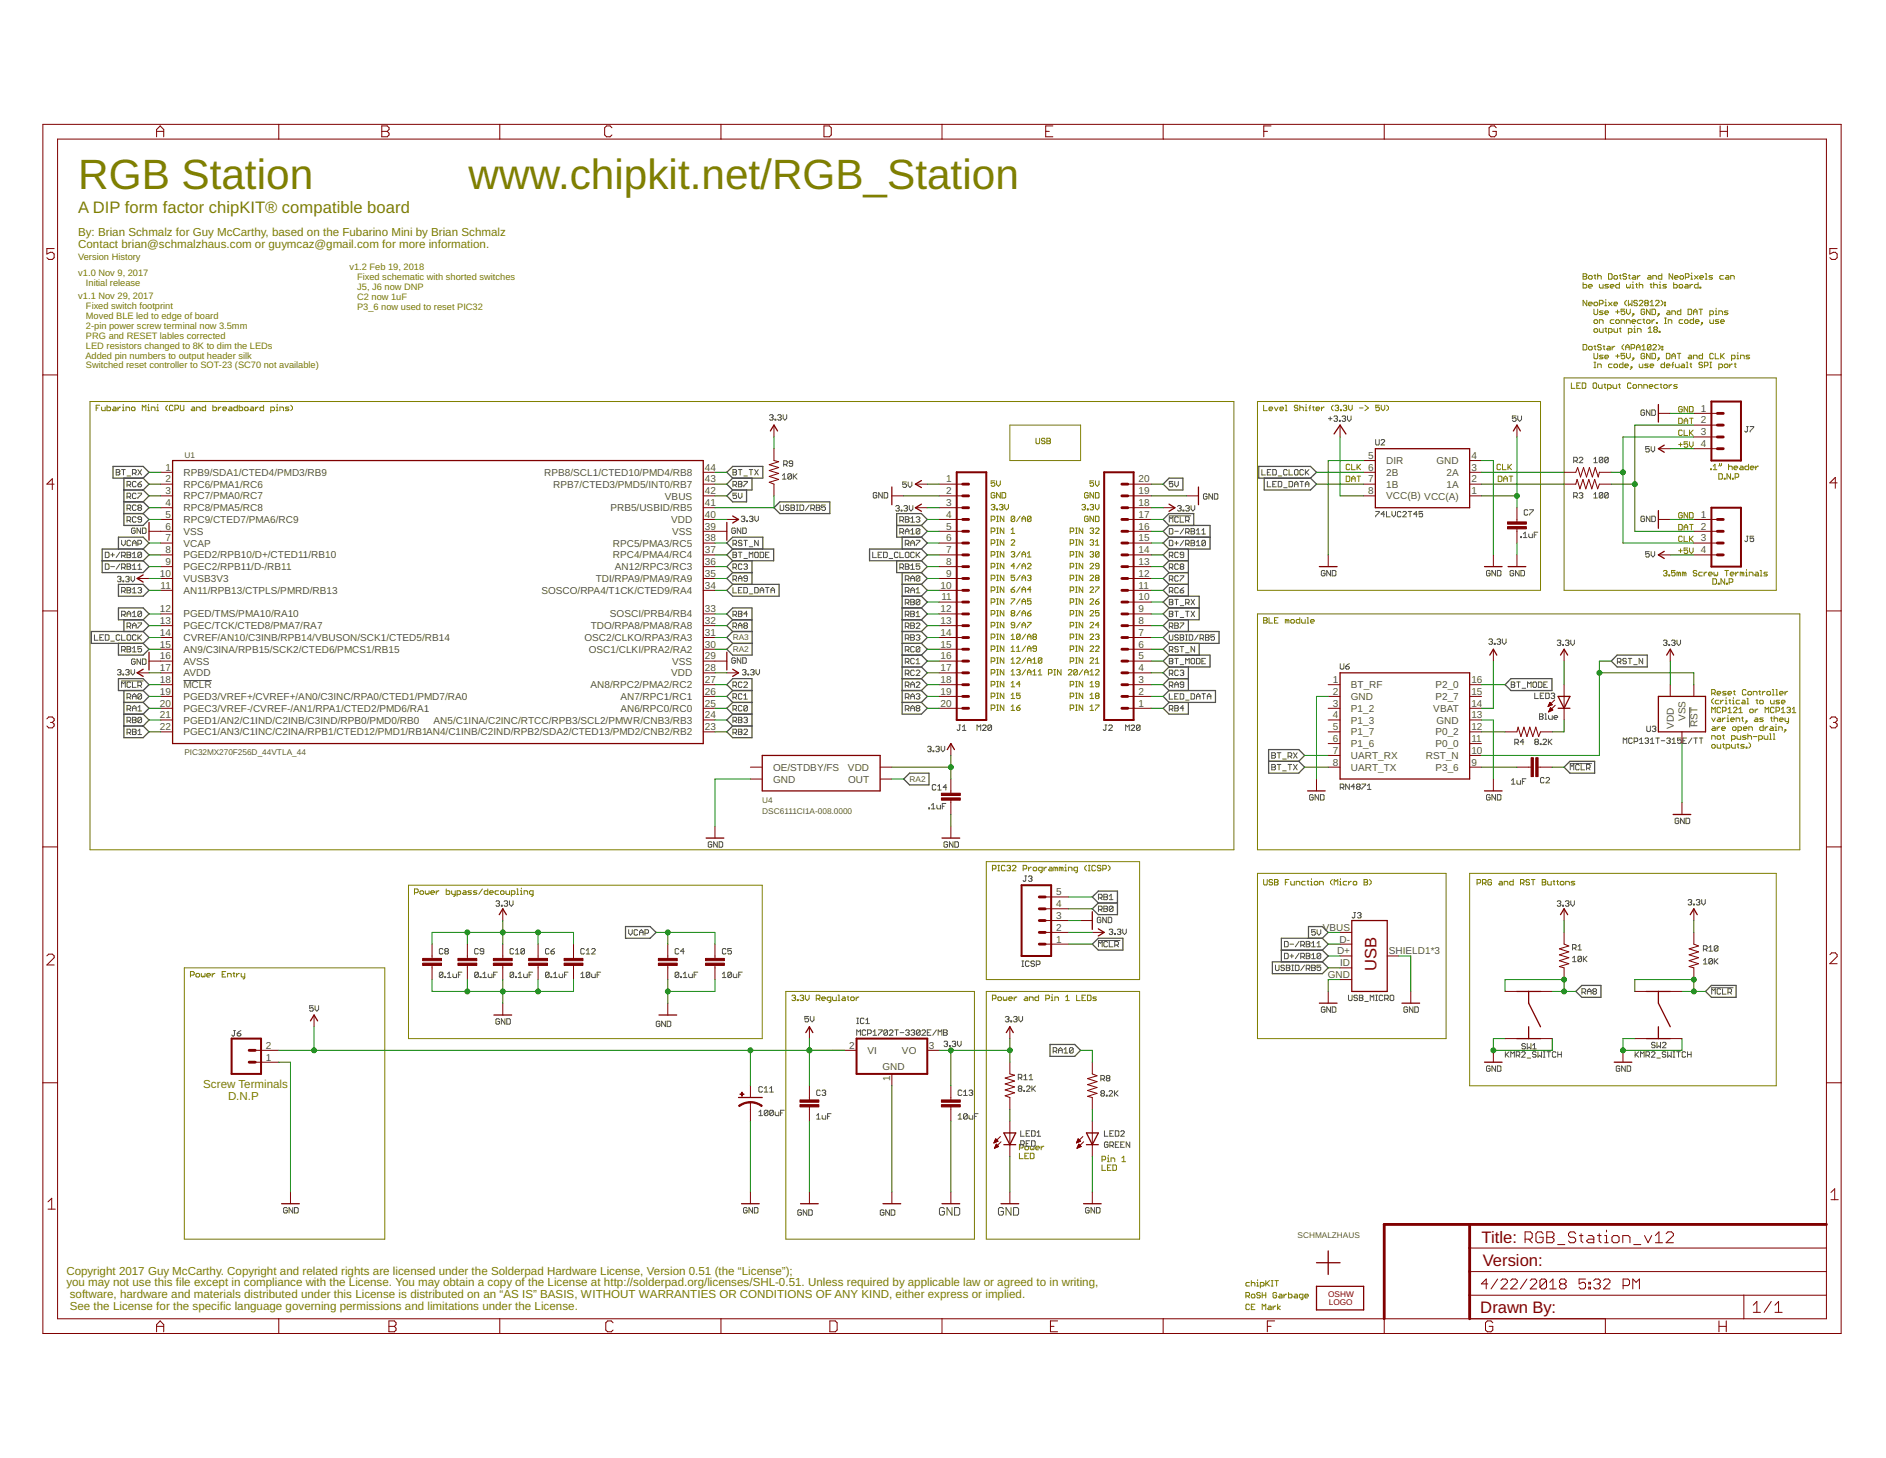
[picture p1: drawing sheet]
<svg xmlns="http://www.w3.org/2000/svg" width="279mm" height="216mm" viewBox="0 0 279 216" stroke-linecap="round" stroke-linejoin="round" font-family="sans-serif">
<defs><g id="words">
<g font-size="6.3" fill="#808000">
<text x="11.6" y="28">RGB Station</text>
<text x="69.4" y="28">www.chipkit.net/RGB_Station</text>
</g>
<text font-size="2.5" fill="#808000" x="11.6" y="31.5">A DIP form factor chipKIT® compatible board</text>
<g font-size="2.5" fill="#800000">
<text x="203.9" y="143.8" transform="rotate(-90 203.9 143.8)">USB</text>
<text x="219.5" y="184">Title:</text>
<text x="219.7" y="187.5">Version:</text>
<text x="219.3" y="194.5">Drawn By:</text>
</g>
<g font-size="1.7" fill="#808000">
<text x="11.6" y="35">By: Brian Schmalz for Guy McCarthy, based on the Fubarino Mini by Brian Schmalz</text>
<text x="11.6" y="36.7">Contact brian@schmalzhaus.com or guymcaz@gmail.com for more information.</text>
<text x="30.1" y="161.1">Screw Terminals</text>
<text x="33.8" y="162.9">D.N.P</text>
<text x="9.8" y="188.7">Copyright 2017 Guy McCarthy. Copyright and related rights are licensed under the Solderpad Hardware License, Version 0.51 (the “License”);</text>
<text x="9.8" y="190.5">you may not use this file except in compliance with the License. You may obtain a copy of the License at http://solderpad.org/licenses/SHL-0.51. Unless required by applicable law or agreed to in writing,</text>
<text x="10.3" y="192.2">software, hardware and materials distributed under this License is distributed on an “AS IS” BASIS, WITHOUT WARRANTIES OR CONDITIONS OF ANY KIND, either express or implied.</text>
<text x="10.3" y="194">See the License for the specific language governing permissions and limitations under the License.</text>
</g>
<g font-size="1.5" fill="#505050">
<text x="252" y="61">1</text>
<text x="252" y="62.7">2</text>
<text x="252" y="64.5">3</text>
<text x="24.5" y="69.7">1</text>
<text x="24.5" y="71.4">2</text>
<text x="27.2" y="70.5">RPB9/SDA1/CTED4/PMD3/RB9</text>
<text x="80.6" y="70.5">RPB8/SCL1/CTED10/PMD4/RB8</text>
<text x="104.4" y="71.4">43</text>
<text x="104.4" y="69.7">44</text>
<text x="140.2" y="71.4">1</text>
<text x="168.7" y="71.4">20</text>
<text x="202.7" y="71.4">7</text>
<text x="202.7" y="69.7">6</text>
<text x="202.7" y="67.9">5</text>
<text x="205.4" y="70.5">2B</text>
<text x="205.4" y="68.7">DIR</text>
<text x="212.8" y="68.7">GND</text>
<text x="214.3" y="70.5">2A</text>
<text x="218" y="71.4">2</text>
<text x="218" y="69.7">3</text>
<text x="218" y="67.9">4</text>
<text x="252" y="66.2">4</text>
<text x="24.5" y="73.2">3</text>
<text x="24.5" y="74.9">4</text>
<text x="24.5" y="76.7">5</text>
<text x="27.2" y="72.2">RPC6/PMA1/RC6</text>
<text x="27.2" y="74">RPC7/PMA0/RC7</text>
<text x="27.2" y="75.7">RPC8/PMA5/RC8</text>
<text x="27.2" y="77.5">RPC9/CTED7/PMA6/RC9</text>
<text x="82" y="72.2">RPB7/CTED3/PMD5/INT0/RB7</text>
<text x="90.4" y="75.7">PRB5/USBID/RB5</text>
<text x="98.5" y="74">VBUS</text>
<text x="99.4" y="77.5">VDD</text>
<text x="104.4" y="74.9">41</text>
<text x="104.4" y="73.2">42</text>
<text x="104.4" y="76.7">40</text>
<text x="140.2" y="73.2">2</text>
<text x="140.2" y="74.9">3</text>
<text x="140.2" y="76.7">4</text>
<text x="168.7" y="76.7">17</text>
<text x="168.7" y="74.9">18</text>
<text x="168.7" y="73.2">19</text>
<text x="202.7" y="73.2">8</text>
<text x="205.4" y="72.2">1B</text>
<text x="205.4" y="74">VCC(B) VCC(A)</text>
<text x="214.3" y="72.2">1A</text>
<text x="218" y="73.2">1</text>
<text x="252" y="76.7">1</text>
<text x="24.5" y="83.7">9</text>
<text x="24.5" y="81.9">8</text>
<text x="24.5" y="80.2">7</text>
<text x="24.5" y="78.4">6</text>
<text x="27.2" y="82.7">PGED2/RPB10/D+/CTED11/RB10</text>
<text x="27.2" y="80.9">VCAP</text>
<text x="27.2" y="79.2">VSS</text>
<text x="90.8" y="82.7">RPC4/PMA4/RC4</text>
<text x="90.8" y="81">RPC5/PMA3/RC5</text>
<text x="99.6" y="79.2">VSS</text>
<text x="104.4" y="83.7">36</text>
<text x="104.4" y="81.9">37</text>
<text x="104.4" y="80.2">38</text>
<text x="104.4" y="78.4">39</text>
<text x="140.2" y="78.4">5</text>
<text x="140.2" y="80.2">6</text>
<text x="140.2" y="81.9">7</text>
<text x="140.2" y="83.7">8</text>
<text x="168.7" y="83.7">13</text>
<text x="168.7" y="81.9">14</text>
<text x="168.7" y="80.2">15</text>
<text x="168.7" y="78.4">16</text>
<text x="252" y="78.4">2</text>
<text x="252" y="80.2">3</text>
<text x="252" y="81.9">4</text>
<text x="23.7" y="85.4">10</text>
<text x="23.8" y="87.2">11</text>
<text x="27.2" y="87.9">AN11/RPB13/CTPLS/PMRD/RB13</text>
<text x="27.2" y="84.4">PGEC2/RPB11/D-/RB11</text>
<text x="27.2" y="86.2">VUSB3V3</text>
<text x="80.2" y="87.9">SOSCO/RPA4/T1CK/CTED9/RA4</text>
<text x="88.3" y="86.2">TDI/RPA9/PMA9/RA9</text>
<text x="91.1" y="84.4">AN12/RPC3/RC3</text>
<text x="104.4" y="87.2">34</text>
<text x="104.4" y="85.4">35</text>
<text x="139.4" y="87.2">10</text>
<text x="139.5" y="88.9">11</text>
<text x="140.2" y="85.4">9</text>
<text x="168.7" y="88.9">10</text>
<text x="168.7" y="87.2">11</text>
<text x="168.7" y="85.4">12</text>
<text x="23.7" y="95.9">15</text>
<text x="23.7" y="94.2">14</text>
<text x="23.7" y="92.4">13</text>
<text x="23.7" y="90.7">12</text>
<text x="27.2" y="94.9">CVREF/AN10/C3INB/RPB14/VBUSON/SCK1/CTED5/RB14</text>
<text x="27.2" y="93.2">PGEC/TCK/CTED8/PMA7/RA7</text>
<text x="27.2" y="91.4">PGED/TMS/PMA10/RA10</text>
<text x="86.6" y="94.9">OSC2/CLKO/RPA3/RA3</text>
<text x="87.5" y="93.2">TDO/RPA8/PMA8/RA8</text>
<text x="90.4" y="91.4">SOSCI/PRB4/RB4</text>
<text x="104.4" y="95.9">30</text>
<text x="104.4" y="94.2">31</text>
<text x="104.4" y="90.7">33</text>
<text x="104.4" y="92.4">32</text>
<text x="139.4" y="90.7">12</text>
<text x="139.4" y="92.4">13</text>
<text x="139.4" y="94.2">14</text>
<text x="139.4" y="95.9">15</text>
<text x="168.7" y="95.9">6</text>
<text x="168.7" y="94.2">7</text>
<text x="168.7" y="92.4">8</text>
<text x="168.7" y="90.7">9</text>
<text x="23.7" y="101.1">18</text>
<text x="23.7" y="99.4">17</text>
<text x="23.7" y="97.6">16</text>
<text x="27.2" y="101.9">MCLR</text>
<text x="27.2" y="96.7">AN9/C3INA/RPB15/SCK2/CTED6/PMCS1/RB15</text>
<text x="27.2" y="100.2">AVDD</text>
<text x="27.2" y="98.4">AVSS</text>
<text x="87.2" y="96.7">OSC1/CLKI/PRA2/RA2</text>
<text x="87.5" y="101.9">AN8/RPC2/PMA2/RC2</text>
<text x="99.4" y="100.2">VDD</text>
<text x="99.6" y="98.4">VSS</text>
<text x="104.4" y="101.1">27</text>
<text x="104.4" y="99.4">28</text>
<text x="104.4" y="97.6">29</text>
<text x="139.4" y="97.6">16</text>
<text x="139.4" y="99.4">17</text>
<text x="139.4" y="101.1">18</text>
<text x="168.7" y="101.1">3</text>
<text x="168.7" y="99.4">4</text>
<text x="168.7" y="97.6">5</text>
<text x="197.4" y="101.1">1</text>
<text x="200.1" y="101.9">BT_RF</text>
<text x="212.7" y="101.9">P2_0</text>
<text x="218" y="101.1">16</text>
<text x="23.7" y="104.6">20</text>
<text x="23.7" y="106.4">21</text>
<text x="23.7" y="102.9">19</text>
<text x="27.2" y="105.4">PGEC3/VREF-/CVREF-/AN1/RPA1/CTED2/PMD6/RA1</text>
<text x="27.2" y="107.1">PGED1/AN2/C1IND/C2INB/C3IND/RPB0/PMD0/RB0</text>
<text x="27.2" y="103.7">PGED3/VREF+/CVREF+/AN0/C3INC/RPA0/CTED1/PMD7/RA0</text>
<text x="64.2" y="107.2">AN5/C1INA/C2INC/RTCC/RPB3/SCL2/PMWR/CNB3/RB3</text>
<text x="91.9" y="105.4">AN6/RPC0/RC0</text>
<text x="91.9" y="103.7">AN7/RPC1/RC1</text>
<text x="104.4" y="106.4">24</text>
<text x="104.4" y="104.6">25</text>
<text x="104.4" y="102.9">26</text>
<text x="139.4" y="102.9">19</text>
<text x="139.4" y="104.6">20</text>
<text x="168.7" y="104.6">1</text>
<text x="168.7" y="102.9">2</text>
<text x="197.4" y="102.9">2</text>
<text x="197.4" y="104.6">3</text>
<text x="197.4" y="106.4">4</text>
<text x="200.1" y="103.7">GND</text>
<text x="200.1" y="105.4">P1_2</text>
<text x="200.1" y="107.1">P1_3</text>
<text x="212.3" y="105.4">VBAT</text>
<text x="212.7" y="103.7">P2_7</text>
<text x="212.8" y="107.2">GND</text>
<text x="218" y="106.4">13</text>
<text x="218" y="104.6">14</text>
<text x="218" y="102.9">15</text>
<text x="248" y="107.9" transform="rotate(-90 248 107.9)">VDD</text>
<text x="249.7" y="106.8" transform="rotate(-90 249.7 106.8)">VSS</text>
<text x="251.5" y="107.7" transform="rotate(-90 251.5 107.7)">RST</text>
<text x="23.7" y="108.1">22</text>
<text x="27.2" y="108.9">PGEC1/AN3/C1INC/C2INA/RPB1/CTED12/PMD1/RB1AN4/C1INB/C2IND/RPB2/SDA2/CTED13/PMD2/CNB2/RB2</text>
<text x="104.4" y="108.1">23</text>
<text x="197.4" y="108.1">5</text>
<text x="197.4" y="109.9">6</text>
<text x="197.4" y="111.6">7</text>
<text x="197.4" y="113.4">8</text>
<text x="200.1" y="108.9">P1_7</text>
<text x="200.1" y="110.6">P1_6</text>
<text x="200.1" y="112.4">UART_RX</text>
<text x="211.2" y="112.4">RST_N</text>
<text x="212.7" y="110.7">P0_0</text>
<text x="212.7" y="108.9">P0_2</text>
<text x="218" y="113.4">9</text>
<text x="218" y="111.6">10</text>
<text x="218" y="109.9">11</text>
<text x="218" y="108.1">12</text>
<text x="114.5" y="114.1">OE/STDBY/FS</text>
<text x="114.5" y="115.9">GND</text>
<text x="125.6" y="114.1">VDD</text>
<text x="125.6" y="115.9">OUT</text>
<text x="200.1" y="114.1">UART_TX</text>
<text x="212.7" y="114.1">P3_6</text>
<text x="156.4" y="137.8">2</text>
<text x="156.4" y="136.1">3</text>
<text x="156.4" y="134.3">4</text>
<text x="156.4" y="132.6">5</text>
<text x="196" y="137.8">VBUS</text>
<text x="156.4" y="139.6">1</text>
<text x="198.1" y="141.3">D+</text>
<text x="198.5" y="139.6">D-</text>
<text x="198.5" y="143.1">ID</text>
<text x="205.7" y="141.3">SHIELD1*3</text>
<text x="196.7" y="144.8">GND</text>
<text x="39.4" y="155.3">2</text>
<text x="125.8" y="155.3">2</text>
<text x="137.6" y="155.3">3</text>
<text x="39.4" y="157">1</text>
<text x="128.5" y="156.1">VI</text>
<text x="130.7" y="158.5">GND</text>
<text x="131.9" y="160.1" transform="rotate(-90 131.9 160.1)">1</text>
<text x="133.6" y="156.1">VO</text>
</g>
<g font-size="1.4" fill="#808000">
<text x="11.6" y="40.9">v1.0 Nov 9, 2017</text>
<text x="11.6" y="38.5">Version History</text>
<text x="51.8" y="40">v1.2 Feb 19, 2018</text>
<text x="52.9" y="41.4">Fixed schematic with shorted switches</text>
<text x="11.6" y="44.3">v1.1 Nov 29, 2017</text>
<text x="12.7" y="42.3">Initial release</text>
<text x="12.7" y="45.8">Fixed switch footprint</text>
<text x="12.7" y="47.3">Moved BLE led to edge of board</text>
<text x="52.9" y="42.9">J5, J6 now DNP</text>
<text x="52.9" y="44.4">C2 now 1uF</text>
<text x="52.9" y="45.8">P3_6 now used to reset PIC32</text>
<text x="12.6" y="53.1">Added pin numbers to output header silk</text>
<text x="12.7" y="48.7">2-pin power screw terminal now 3.5mm</text>
<text x="12.7" y="50.2">PRG and RESET lables corrected</text>
<text x="12.7" y="51.6">LED resistors changed to 8K to dim the LEDs</text>
<text x="12.7" y="54.6">Switched reset controller to SOT-23 (SC70 not available)</text>
</g>
<g font-size="1.2" fill="#505050">
<text x="27.3" y="67.8">U1</text>
<text x="108.5" y="94.8">RA3</text>
<text x="108.5" y="96.6">RA2</text>
<text x="27.3" y="111.9">PIC32MX270F256D_44VTLA_44</text>
<text x="112.9" y="118.9">U4</text>
<text x="134.8" y="115.8">RA2</text>
<text x="112.9" y="120.6">DSC6111CI1A-008.0000</text>
<text x="192.2" y="183.3">SCHMALZHAUS</text>
</g>
<g font-size="1.2" fill="#800000">
<text x="196.8" y="192">OSHW</text>
<text x="196.9" y="193.3">LOGO</text>
</g>
</g></defs>
<g fill="none" stroke="#808000" stroke-width=".15">
<path d="M13.3 59.5h169.5v66.3h-169.5zM18.3 59.9v.1M22 59.9v.1M23.4 59.9v.1M41.1 59.9v.1M186.3 59.5h41.9v27.9h-41.9zM193.5 59.9v.1M231.7 56h31.4v31.4h-31.4zM232.8 56.7v.8h.5M233.6 57.1h.3M234.1 56.7h-.5v.8h.5M234.4 56.7h.4l.1 .1v.6l-.1 .1h-.4z"/>
<path d="M234.5 40.5h.4l.2 .2-.2 .2 .2 .3-.2 .1h-.4zM234.5 41.8v.9h.4l.2-.2v-.3l-.2-.1h-.4M234.5 51h.4l.2 .2v.5l-.2 .1h-.4zM234.5 40.9h.4M235.1 44.5v.8l-.6-.8v.8M235.3 40.9l.2-.1h.2l.2 .1v.3l-.2 .1h-.2l-.2-.1zM235.3 42.4h.6l-.2-.3h-.2l-.2 .1v.3l.2 .2h.2M235.3 45h.6l-.2-.3h-.2l-.2 .2v.2l.2 .2h.2M235.3 51.4l.2-.1h.2l.2 .1v.3l-.2 .1h-.2l-.2-.1zM236 56.8l.1-.1h.3l.1 .1v.6l-.1 .1h-.3l-.1-.1zM236.1 40.8h.3M236.1 44.9l.2-.2h.2l.2 .2v.2l-.2 .2h-.2l-.2-.2z"/>
<path d="M236.1 45.8v.6l.2 .2h.2l.2-.2v-.6M236.1 47.5l.2-.2h.2l.2 .2v.3l-.2 .1h-.2l-.2-.1zM236.1 48.8l.2-.1h.2l.2 .1v.3l-.2 .1h-.2l-.2-.1zM236.1 52.3v.7l.2 .1h.2l.2-.1v-.7M236.1 51.3h.3M236.1 54.4h.3M236.1 53.6h.3M236.3 40.7v.5l.1 .1M236.3 51.2v.5l.1 .1M236.3 53.6v.8M236.7 40.9l.1-.1h.3l.1 .1v.4M236.7 40.5v.8"/>
<path d="M236.7 54.4v-.5h.4l.1 .1v.4M236.8 57v.4l.1 .1h.4v-.5M236.9 42.1v.4l.2 .2h.4v-.6M236.9 45h.4l.2-.1v-.3l-.2-.1h-.4v.8M236.9 47.9v-.6h.4l.2 .2v.4M236.9 48.7v.4l.2 .1h.4v-.5M237.2 51.2l-.1-.2h-.3l-.1 .3 .1 .1h.3l.1 .3-.1 .1h-.3l-.1-.1M237.5 46h-.4l-.2 .2 .6 .2-.2 .2h-.4M237.5 51.3h.2M237.5 52.6h-.4l-.2 .1 .6 .3-.2 .1h-.4M237.6 57h.3M237.6 51.2v.5l.1 .1"/>
<path d="M237.7 46.3h.6l-.2-.3h-.2l-.2 .2v.2l.2 .2h.2M237.7 52.9h.6l-.2-.3h-.2l-.2 .1v.3l.2 .1h.2M237.7 56.8v.6l.2 .1M237.7 45.3h.3M237.7 44.7h.2v.6M237.7 48.7h.3M237.9 44.3v.2M237.9 48.5v.6l.1 .1M238.1 57.5h.4l.2-.1v-.3l-.2-.1h-.4v.8M238.1 51.3h.3l.1 .1v.4h-.4l-.1-.1 .1-.1h.4M238.3 40.5h.4l.1 .2v.5l-.1 .1h-.4zM238.3 49.2h.4l.1-.1v-.3l-.1-.1h-.4v.8"/>
<path d="M238.3 42.1h-.4l-.2 .1 .6 .3-.2 .2h-.4M238.3 44.7l.5 .6M238.5 42.4h.6l-.1-.3h-.3l-.2 .1v.3l.2 .2h.3M238.8 53.9h-.4l-.1 .1v.3l.1 .1h.4M238.8 51.3v.5M238.8 44.7l-.5 .6M239 57v.4l.1 .1h.4v-.5M239.1 54l.1-.1h.3l.1 .1v.3l-.1 .1h-.3l-.1-.1zM239.1 47.3h-.4l-.2 .2v.3l.2 .1h.4M239.1 40.9l.1-.1h.3l.1 .1v.3l-.1 .1h-.3l-.1-.1zM239.1 45h.5l-.1-.3h-.3l-.1 .2v.2l.1 .2h.3M239.1 48.7v.4l.1 .1h.4v-.5"/>
<path d="M239.2 51.3l-.4 .3M239.4 47.5l.1-.2h.3l.1 .2v.3l-.1 .1h-.3l-.1-.1zM239.4 46.2h.5M239.4 52.7h.5M239.6 45.9v.5M239.6 52.5v.5M239.8 57h.2M239.9 41.8v.9h-.4l-.1-.2v-.3l.1-.1h.4M239.9 56.8v.6l.1 .1M239.9 40.8h.3M239.9 48.7h.3M240 40.7v.5l.2 .1"/>
<path d="M240 48.5v.6l.2 .1M240.2 47.9v-.6h.4l.1 .2v.4M240.4 53.6v.8h-.4l-.1-.1v-.3l.1-.1h.4M240.6 51l-.3 .3v.3l.3 .2M240.7 45.8h-.5v.4l.2-.2 .3 .2v.2l-.1 .2h-.3l-.1-.2M240.7 52.3h-.5v.4l.4-.1 .1 .1v.3l-.1 .1h-.3l-.1-.1M240.7 54.2h.5l-.1-.3h-.3l-.1 .1v.3l.1 .1h.3M240.8 51.8v-.5l.3-.3 .3 .3v.5M240.8 51.4h.6M241 40.7l-.2-.2h-.2l-.2 .2 .2 .2h.2l.2 .2-.2 .2h-.2l-.2-.1M241 42.1v.4l.1 .2 .1-.2 .2 .2 .1-.2v-.4M241 45.8v.5l.2 .3 .3-.3v-.5"/>
<path d="M241 47.9v-.6h.4l.1 .2v.4M241 52.3v.6l.2 .2 .3-.2v-.6M241 44.5l-.3 .2v.3l.3 .3M241.2 40.8h.3M241.2 44.5v.8l.3-.3 .3 .3v-.8M241.2 49.2h.4l.2-.1v-.3l-.2-.1h-.4v.8M241.4 40.7v.5l.1 .1M241.6 56.8l-.1-.1h-.3l-.1 .1v.6l.1 .1h.3l.1-.1M241.6 54.3h.2v.1h-.2zM241.6 51.6h.4l.2-.2v-.2l-.2-.2h-.4v.8M241.8 42.1h.1v.6M241.8 47.6h.5l-.1-.3h-.3l-.1 .2v.3l.1 .1h.3"/>
<path d="M241.8 42.7h.2M241.8 54.4l-.3 .3M241.9 41.7v.1M241.9 46.4h.1v.2h-.1zM241.9 53h.1v.1h-.1zM241.9 40.8h.3l.1 .1v.4h-.4l-.1-.1 .1-.1h.4M242 57h.3l.1 .1v.3l-.1 .1h-.3l-.1-.1v-.3zM242 46.6l-.2 .2M242 49.2h.3M242 48.7h.2v.5M242 53.1l-.2 .3M242.2 48.3v.1"/>
<path d="M242.3 42.1h.3M242.4 42v.5l.2 .2M242.4 51.8v-.5l.3-.3 .3 .3v.5M242.4 51.4h.6M242.6 40.8v.5M242.6 44.6l-.2-.1h-.2l-.2 .1 .2 .3h.2l.2 .1-.2 .3h-.2l-.2-.2M242.6 49.2v-.5h.4l.1 .1v.4M242.7 57.5v-.5h.4l.1 .1v.4M242.8 42.2l.2-.1h.2l.2 .1v.5M242.8 41.8v.9M242.8 53.9v.4l.2 .1h.4v-.5M242.8 44.6l.2-.1h.2l.2 .1v.1l-.6 .6h.6"/>
<path d="M243 40.8l-.4 .3M243.1 47.3h-.4l-.1 .2v.3l.1 .1h.4M243.2 51.3l.3-.3v.8M243.2 51.8h.6M243.4 47.3h.2M243.5 57.5v-.5h.4l.2 .1v.4M243.5 47.2v.6l.1 .1M243.6 45.9l-.1-.1h-.3l-.1 .1v.5l.1 .2h.3l.1-.2v-.2h-.2M243.6 52.5l-.1-.2h-.3l-.1 .2v.5l.1 .1h.3l.1-.1v-.3h-.2M243.8 44.9l-.2 .1 .2 .3h.3l.1-.2-.1-.2M243.8 44.9l-.2-.2 .2-.2h.3l.1 .1-.1 .3M243.8 44.9h.3"/>
<path d="M244.1 47.3h.2l.2 .2v.3l-.2 .1h-.2l-.2-.1v-.3zM244.2 40.8h.3l.1 .1v.4h-.4l-.1-.1 .1-.1h.4M244.2 48.7l.3-.3v.8M244.2 49.2h.5M244.2 53.9h-.4l-.2 .1 .6 .3-.1 .1h-.5M244.3 57.2h.6l-.2-.2h-.2l-.2 .1v.3l.2 .1h.2M244.5 42.1h.2M244.5 54.2h.5l-.1-.3h-.3l-.1 .1v.3l.1 .1h.3M244.5 45.3h.5M244.5 44.7l.2-.2v.8M244.5 45.8v.8l-.6-.8v.8M244.5 52.3v.8l-.6-.8v.8"/>
<path d="M244.6 51.2l-.1-.2h-.3l-.1 .2v.5M244.6 42v.5l.1 .2M244.6 51.2v.5l-.1 .1h-.3l-.1-.1M244.6 51.2l-.5 .5M244.7 45.8h.4l.2 .1v.5l-.2 .2h-.4zM244.7 47.3v.6M244.7 52.3h.4l.2 .2v.5l-.2 .1h-.4zM244.9 41.3v-.5h.4l.1 .1v.4M244.9 51.2l.1-.2h.3l.1 .2v.1l-.5 .5h.5M245 42.2l.1-.1h.3l.1 .1v.5M245 41.8v.9M245.1 48.8l-.1-.1 .1-.3h.3l.1 .1-.1 .3"/>
<path d="M245.1 48.8l-.1 .1 .1 .3h.3l.1-.1-.1-.3M245.1 47.3h-.1l-.3 .3M245.1 48.8h.3M245.3 44.6l.1-.1h.3l.1 .1v.1l-.5 .6h.5M245.4 47.8h.1v.1h-.1zM245.7 57h-.4l-.2 .1v.3l.2 .1h.4M245.7 46.4h.1v.2h-.1zM245.7 53h.1v.1h-.1zM245.7 51l.2 .3v.3l-.2 .2M245.8 42.7h.3M245.8 42.1h.1v.6M245.8 49.1h.1v.1h-.1z"/>
<path d="M245.8 46.6l-.3 .2M245.8 53.1l-.3 .3M245.9 57h.3M245.9 41.7v.1M246.1 56.8v.6l.1 .1M246.1 44.5l.2 .2v.3l-.2 .3M246.2 40.5v.8h-.4l-.1-.1v-.3l.1-.1h.4M246.2 51.3h.1v.1h-.1zM246.2 51.7h.1v.1h-.1zM246.6 57h.3l.1 .1v.3l-.1 .1h-.3l-.1-.1v-.3zM246.6 53.6v.8h-.4l-.1-.1v-.3l.1-.1h.4M246.6 45.1h.1v.2h-.1z"/>
<path d="M246.6 44.7h.1v.2h-.1zM246.6 47.9h.3M246.6 47.1h.3M246.7 47.1v.8M246.9 42.1h-.4l-.2 .1 .6 .3-.2 .2h-.4M246.9 52.3h.4l.1 .2v.5l-.1 .1h-.4zM246.9 54.2h.5l-.1-.3h-.3l-.1 .1v.3l.1 .1h.3M247 46h.3l.1 .2v.4h-.4l-.1-.2 .1-.1h.4M247.1 47.9v-.6h.4l.2 .2v.4M247.3 57v.5M247.7 57l-.4 .2M247.7 46.6v-.6h.4l.1 .2v.4"/>
<path d="M247.7 53.1v-.5l.2-.3 .3 .3v.5M247.7 52.7h.5M247.7 54h.2M247.8 40.5v.8l-.5-.8v.8M247.9 53.6l-.1 .2v.6M247.9 41.8v.9h.4l.2-.2v-.3l-.2-.1h-.4M248.1 41.1h.5l-.1-.3h-.3l-.1 .1v.3l.1 .1h.3M248.2 53.9v.4l.1 .1h.5v-.5M248.5 57h-.4l-.2 .1 .6 .3-.2 .1h-.4M248.5 52.3h.5M248.8 42.2l.1-.1h.3l.1 .1v.3l-.1 .2h-.3l-.1-.2zM248.8 52.3v.8"/>
<path d="M248.9 40.9l.1-.1h.3l.1 .1v.3l-.1 .1h-.3l-.1-.1zM249 45.8v.8h-.4l-.1-.2v-.2l.1-.2h.4M249.2 53.9h.2l.2 .1v.4h-.4l-.2-.1 .2-.1h.4M249.3 47.3h-.4l-.1 .2v.3l.1 .1h.4M249.7 41.1h.4l.1-.2v-.2l-.1-.2h-.4v.8M249.7 42.1h.3l.1 .1v.5h-.4l-.1-.2 .1-.1h.4M249.7 47.3h.3l.1 .2v.3l-.1 .1h-.3l-.1-.1v-.3zM249.8 54.4h.3M249.8 53.6h.2v.8M250.1 45.8h.4l.1 .1v.5l-.1 .2h-.4zM250.2 52.6h.3l.1 .1v.4h-.4l-.1-.1 .1-.1h.4M250.4 42.1v.6"/>
<path d="M250.4 53.9h.2M250.5 41.3h.3M250.5 40.8h.1v.5M250.5 53.8v.5l.1 .1M250.6 40.4v.1M250.8 42.1h-.2l-.2 .3M250.9 47.1v.8h-.4l-.1-.1v-.3l.1-.2h.4M250.9 46.2h.5M250.9 46.6v-.6l.3-.2 .2 .2v.6M250.9 53.1v-.5h.4l.1 .1v.4M251 40.8l.6 .5M251.2 47.6h.5l-.1-.3h-.3l-.1 .2v.3l.1 .1h.3"/>
<path d="M251.6 40.8l-.6 .5M251.6 41.8v.9h-.4l-.2-.2v-.3l.2-.1h.4M251.7 45.8h.5M251.8 41.1h.6l-.2-.3h-.2l-.2 .1v.3l.2 .1h.2M251.8 42.5h.2v.2h-.2zM252 45.8v.8M252.1 47.8h.1v.1h-.1zM252.2 53.8l-.1-.2h-.3l-.1 .2 .1 .2h.3l.1 .2-.1 .2h-.3l-.1-.1M252.2 52.3v.8h-.4l-.1-.1v-.3l.1-.1h.4M252.2 47.9l-.2 .3M252.5 54.2h.4l.1-.2v-.2l-.1-.2h-.4v.8M252.6 40.5h.2v.8"/>
<path d="M252.6 41.3h.3M253.3 46.6h.4l.1-.2v-.2l-.1-.2h-.4v.8M253.3 47.3v.5l.1 .1h.4v-.6M253.3 54.4h.3M253.3 53.6h.3M253.4 53.6v.8M253.7 40.8h-.4l-.1 .1 .5 .3-.1 .1h-.4M253.8 52.5l-.1-.2h-.3l-.1 .2v.5l.1 .1h.3l.1-.1M254.1 46.6h.3M254.1 46h.1v.6M254.1 52.3v.8h.5M254.2 45.6v.2"/>
<path d="M254.6 47.3h-.4l-.1 .2 .5 .3-.1 .1h-.4M254.6 46.6v-.6h.4l.2 .2v.4M254.6 54.4h.4l.2-.1v-.3l-.2-.1h-.4v.8M254.9 47.6h.5l-.1-.3h-.3l-.1 .2v.3l.1 .1h.3M254.9 52.3v.8M255 52.7l.4 .4M255.3 40.8h-.4l-.1 .1v.3l.1 .1h.4M255.4 54l.2-.1h.2l.2 .1v.3l-.2 .1h-.2l-.2-.1zM255.4 52.3l-.5 .6M255.7 40.8h.3l.1 .1v.4h-.4l-.1-.1 .1-.1h.4M256 46h-.4l-.2 .2 .6 .2-.2 .2h-.4M256.2 53.9v.5"/>
<path d="M256.4 41.3v-.5h.4l.1 .1v.4M256.5 53.1h.4l.1-.1v-.3l-.1-.1h-.4v.8M256.6 53.9l-.4 .3M256.9 53.9h.3M257 53.8v.5l.2 .1M257.3 52.6h.2v.5M257.3 53.1h.3M257.5 52.2v.1M257.9 53.1v-.5h.4l.1 .1v.4M259.2 52.6h-.4l-.1 .1 .5 .3-.1 .1h-.4M14.2 60.4h.3M14.8 60h-.6v.8"/>
<path d="M15 60.3v.4l.2 .1h.4v-.5M15.9 60v.8h.4l.1-.1v-.3l-.1-.1h-.4M16.8 60.3h.3l.1 .1v.4h-.4l-.1-.1 .1-.1h.4M17.5 60.3v.5M17.9 60.3l-.4 .3M18.1 60.8h.3M18.1 60.3h.2v.5M18.7 60.8v-.5h.4l.1 .1v.4M19.5 60.4l.1-.1h.3l.1 .1v.3l-.1 .1h-.3l-.1-.1zM21.1 60.8v-.8l.3 .3 .2-.3v.8M21.9 60.8h.3M21.9 60.3h.1v.5"/>
<path d="M22.4 60.8v-.5h.4l.2 .1v.4M23.2 60.8h.3M23.2 60.3h.2v.5M24.8 60l-.2 .3v.3l.2 .2M25.6 60.2l-.1-.2h-.3l-.1 .2v.5l.1 .1h.3l.1-.1M25.9 60.6h.4l.1-.2v-.2l-.1-.2h-.4v.8M26.7 60v.7l.1 .1h.3l.1-.1v-.7M28.4 60.3h.3l.2 .1v.4h-.5l-.1-.1 .1-.1h.5M29.1 60.8v-.5h.4l.2 .1v.4M30.5 60v.8h-.4l-.2-.1v-.3l.2-.1h.4M31.5 60v.8h.4l.2-.1v-.3l-.2-.1h-.4M32.3 60.3v.5"/>
<path d="M32.7 60.3l-.4 .3M33 60.6h.5l-.1-.3h-.3l-.1 .1v.3l.1 .1h.3M34 60.3h.2l.2 .1v.4h-.4l-.2-.1 .2-.1h.4M35.2 60v.8h-.4l-.2-.1v-.3l.2-.1h.4M35.4 60v.8h.4l.2-.1v-.3l-.2-.1h-.4M36.2 60.4l.2-.1h.2l.2 .1v.3l-.2 .1h-.2l-.2-.1zM37.2 60.3h.2l.2 .1v.4h-.4l-.2-.1 .2-.1h.4M37.8 60.3v.5M38.2 60.3h-.1l-.3 .3M39.1 60v.8h-.4l-.2-.1v-.3l.2-.1h.4M40.1 60.8h.4l.2-.1v-.3l-.2-.1h-.4v.8M40.9 60.8h.3"/>
<path d="M40.9 60.3h.2v.5M41.5 60.8v-.5h.4l.1 .1v.4M42.8 60.3h-.4l-.1 .1 .1 .2h.3l.1 .1-.1 .1h-.4M43.1 60l.2 .3v.3l-.2 .2M146.8 77h.4l.2-.2v-.2l-.2-.2h-.4v.8M146.8 78.7h.4l.2-.1v-.3l-.2-.1h-.4v.8M146.8 74.8l.2-.1h.2l.2 .1-.2 .3M147.1 75.1h.1M147.2 75.1l.2 .1-.2 .3h-.2l-.2-.1M147.4 71.2h-.6v.4l.3-.1 .3 .1v.3l-.2 .1h-.2l-.2-.1M147.4 73.1l-.2-.2h-.2l-.2 .2v.5l.2 .1h.2l.2-.1v-.3h-.3M147.6 76.4h.3"/>
<path d="M147.6 77.2h.3M147.6 75.4h.2v.1h-.2zM147.6 71.2v.5l.3 .3 .3-.3v-.5M147.6 78.2h.3M147.6 79h.3M147.6 79.9h.3M147.8 76.4v.8M147.8 78.2v.8M147.8 79.9v.8M148 74.8l.2-.1h.2l.2 .1-.2 .3M148.2 72.9v.8l-.6-.8v.8M148.3 75.1h.1"/>
<path d="M148.4 75.1l.2 .1-.2 .3h-.2l-.2-.1M148.4 72.9h.4l.2 .2v.5l-.2 .1h-.4zM148.7 76.4v.8l-.5-.8v.8M148.7 78.2v.8l-.5-.8v.8M148.7 79.9v.8l-.5-.8v.8M148.8 74.7v.5l.3 .3 .3-.3v-.5M149.6 62.9h10.5v5.3h-10.5zM149.8 79h.5M149.8 78.4l.3-.2v.8M150.3 76.6l-.1-.2h-.3l-.1 .2v.5M150.3 76.6v.5l-.1 .1h-.3l-.1-.1M150.3 76.6l-.5 .5"/>
<path d="M151.1 76.4l-.5 .8M151.4 77.2v-.5l.3-.3 .2 .3v.5M151.4 76.8h.5M152.7 76.6l-.1-.2h-.3l-.1 .2v.5M152.7 76.6v.5l-.1 .1h-.3l-.1-.1M152.7 76.6l-.5 .5M153.5 64.9v.7l.1 .1h.3l.1-.1v-.7M154.8 65l-.1-.1h-.3l-.1 .3 .1 .1h.3l.1 .3-.1 .1h-.3l-.1-.1M155.1 64.9h.4l.1 .1-.1 .3 .1 .3-.1 .1h-.4zM155.1 65.3h.4M158.5 78.7h.4l.2-.1v-.3l-.2-.1h-.4v.8M159.3 78.2h.3"/>
<path d="M159.3 79h.3M159.3 79.9h.3M159.5 78.2v.8M159.5 79.9v.8M160.3 74.8l.1-.1h.3l.1 .1-.1 .3M160.4 78.2v.8l-.5-.8v.8M160.4 79.9v.8l-.5-.8v.8M160.5 75.1h.2M160.7 75.1l.1 .1-.1 .3h-.3l-.1-.1M161.1 75.4h.1v.1h-.1zM161.2 76.6l-.1-.2h-.3l-.1 .2v.5l.1 .1h.3l.1-.1v-.3h-.2M161.2 73.1l-.1-.2h-.3l-.1 .2v.5l.1 .1h.3l.1-.1v-.3h-.2"/>
<path d="M161.5 78.3l.1-.1h.3l.1 .1-.1 .3M161.5 74.8l.1-.1h.3l.1 .1-.1 .3M161.8 78.6h.1M161.8 75.1h.1M161.9 78.6l.1 .1-.1 .3h-.3l-.1-.2M161.9 75.1l.1 .1-.1 .3h-.3l-.1-.1M162 71.2h-.5v.4l.4-.1 .1 .1v.3l-.1 .1h-.3l-.1-.1M162 72.9v.8l-.5-.8v.8M162 76.4v.8l-.5-.8v.8M162.3 76.4h.4l.1 .2v.5l-.1 .1h-.4zM162.3 78.3l.1-.1h.3l.1 .1v.1l-.5 .6h.5M162.3 72.9h.4l.1 .2v.5l-.1 .1h-.4z"/>
<path d="M162.3 71.2v.5l.3 .3 .2-.3v-.5M162.3 74.7v.5l.3 .3 .2-.3v-.5M187.2 60v.8h.5M188 60.6h.5l-.1-.3h-.3l-.1 .1v.3l.1 .1h.3M188.8 60.3l.3 .5 .2-.5M189.6 60.6h.5l-.1-.3h-.3l-.1 .1v.3l.1 .1h.3M190.4 60.8h.3M190.4 60h.1v.8M192.3 60.2l-.1-.2h-.3l-.2 .3 .2 .1h.3l.1 .3-.1 .1h-.3l-.2-.1M192.6 60v.8M192.6 60.4l.1-.1h.3l.1 .1v.4M193.4 60.8h.2"/>
<path d="M193.4 60.3h.1v.5M193.9 60.4h.3M194.2 60l-.2 .2v.6M194.4 60.3h.3M194.6 60.2v.5l.1 .1M195 60.6h.5l-.1-.3h-.3l-.1 .1v.3l.1 .1h.3M195.8 60.3v.5M196.2 60.3l-.4 .3M197.5 60l-.2 .3v.3l.2 .2M197.8 60.2l.1-.2h.3l.1 .2-.1 .2M198.1 60.4h.1M198.2 60.4l.1 .2-.1 .2h-.3l-.1-.1"/>
<path d="M198.6 60.7h.1v.1h-.1zM199 60.2l.1-.2h.3l.1 .2-.1 .2M199.3 60.4h.1M199.4 60.4l.1 .2-.1 .2h-.3l-.1-.1M199.4 70.5h.4l.2 .1v.6l-.2 .1h-.4zM199.8 60v.6l.3 .2 .2-.2v-.6M200 68.9l-.2-.2h-.2l-.2 .2v.5l.2 .2h.2l.2-.2M200.2 68.7v.9h.6M200.2 71.3v-.5l.3-.3 .3 .3v.5M200.2 70.9h.6M201 68.7v.9M201 70.5h.6"/>
<path d="M201.2 69.2l.4 .4M201.3 70.5v.8M201.4 60.4h.5M201.6 68.7l-.6 .6M202.2 60l.5 .4-.5 .4M204.3 60h-.5v.4l.4-.1 .1 .1v.3l-.1 .1h-.3l-.1-.1M204.6 60v.6l.3 .2 .2-.2v-.6M205.4 60l.3 .3v.3l-.3 .2M222 70.5h.4l.1 .1v.6l-.1 .1h-.4zM222.3 68.9l-.1-.2h-.3l-.1 .2v.5l.1 .2h.3l.1-.2M222.6 68.7v.9h.5M222.8 70.9h.5"/>
<path d="M222.8 71.3v-.5l.2-.3 .3 .3v.5M223.4 68.7v.9M223.5 69.2l.4 .4M223.6 70.5h.5M223.8 70.5v.8M223.9 68.7l-.5 .6M248.7 61.9h.4l.1 .2v.5l-.1 .1h-.4zM248.7 77.7h.4l.1 .1v.5l-.1 .2h-.4zM248.7 65.8h.5M249 65.6v.5M249.2 60.3l-.1-.1h-.3l-.1 .1v.6l.1 .1h.3l.1-.1v-.3h-.2M249.2 63.8l-.1-.1h-.3l-.1 .1v.5l.1 .2h.3l.1-.2"/>
<path d="M249.2 76.1l-.1-.2h-.3l-.1 .2v.5l.1 .1h.3l.1-.1v-.3h-.2M249.2 79.5l-.1-.1h-.3l-.1 .1v.6l.1 .1h.3l.1-.1M249.5 62.7v-.5l.3-.3 .2 .3v.5M249.5 63.7v.8h.5M249.5 78.5v-.6l.3-.2 .2 .2v.6M249.5 79.4v.8h.5M249.5 78.1h.5M249.5 62.3h.5M250 65.4h-.5v.4l.3-.1 .2 .1v.3l-.1 .1h-.3l-.1-.1M250 60.2v.8l-.5-.8v.8M250 75.9v.8l-.5-.8v.8M250.3 60.2h.4l.1 .1v.6l-.1 .1h-.4z"/>
<path d="M250.3 63.7v.8M250.3 65.4v.6l.3 .2 .2-.2v-.6M250.3 75.9h.4l.1 .2v.5l-.1 .1h-.4zM250.3 79.4v.8M250.3 77.7h.5M250.3 61.9h.5M250.4 79.8l.4 .4M250.4 64.1l.4 .4M250.6 61.9v.8M250.6 77.7v.8M250.8 79.4l-.5 .5M250.8 63.7l-.5 .5"/>
<path d="M253.4 69.4h.1v.2h-.1zM253.8 69.6h.5M253.8 69l.3-.3v.9M254.6 70.1h.4l.2 .2v.5l-.2 .2h-.4zM254.7 68.6v.3l-.1 .1M255 68.6v.3l-.1 .1M255.4 70.8h.2v.2h-.2zM256.1 68.7v.9M256.1 69.2l.1-.2h.3l.1 .2v.4M256.4 70.1v.9l-.6-.9v.9M256.6 70.8h.2v.2h-.2zM256.9 69.3h.5l-.1-.3h-.3l-.1 .2v.2l.1 .2h.3"/>
<path d="M257 70.7h.5l.1-.2v-.2l-.1-.2h-.5v.9M257.8 69h.3l.1 .2v.4h-.4l-.1-.2 .1-.1h.4M259 68.7v.9h-.4l-.1-.2v-.2l.1-.2h.4M259.3 69.3h.5l-.1-.3h-.3l-.1 .2v.2l.1 .2h.3M260.1 69v.6M260.5 69l-.4 .3M146.8 80.5h.4l.2-.2v-.2l-.2-.2h-.4v.8M146.8 82.2h.4l.2-.1v-.3l-.2-.1h-.4v.8M146.8 84h.4l.2-.2v-.2l-.2-.2h-.4v.8M146.8 85.7h.4l.2-.1v-.3l-.2-.1h-.4v.8M146.8 87.5h.4l.2-.2v-.2l-.2-.2h-.4v.8M146.8 89.2h.4l.2-.1v-.3l-.2-.1h-.4v.8"/>
<path d="M146.8 91h.4l.2-.2v-.2l-.2-.2h-.4v.8M146.8 92.7h.4l.2-.1v-.3l-.2-.1h-.4v.8M146.8 94.4h.4l.2-.1v-.3l-.2-.1h-.4v.8M146.8 96.2h.4l.2-.1v-.3l-.2-.1h-.4v.8M146.8 97.9h.4l.2-.1v-.3l-.2-.1h-.4v.8M146.8 99.7h.4l.2-.2v-.2l-.2-.2h-.4v.8M147.6 80.7h.3M147.6 81.7h.3M147.6 82.5h.3M147.6 83.4h.3M147.6 84.2h.3M147.6 85.2h.3"/>
<path d="M147.6 86h.3M147.6 86.9h.3M147.6 87.7h.3M147.6 88.7h.3M147.6 89.5h.3M147.6 90.4h.3M147.6 91.2h.3M147.6 92.2h.3M147.6 93h.3M147.6 93.9h.3M147.6 94.7h.3M147.6 95.7h.3"/>
<path d="M147.6 96.5h.3M147.6 97.4h.3M147.6 98.2h.3M147.6 99.1h.3M147.6 99.9h.3M147.8 81.7v.8M147.8 83.4v.8M147.8 85.2v.8M147.8 86.9v.8M147.8 88.7v.8M147.8 90.4v.8M147.8 92.2v.8"/>
<path d="M147.8 93.9v.8M147.8 95.7v.8M147.8 97.4v.8M147.8 99.1v.8M148.7 81.7v.8l-.5-.8v.8M148.7 83.4v.8l-.5-.8v.8M148.7 85.2v.8l-.5-.8v.8M148.7 86.9v.8l-.5-.8v.8M148.7 88.7v.8l-.5-.8v.8M148.7 90.4v.8l-.5-.8v.8M148.7 92.2v.8l-.5-.8v.8M148.7 93.9v.8l-.5-.8v.8"/>
<path d="M148.7 95.7v.8l-.5-.8v.8M148.7 97.4v.8l-.5-.8v.8M148.7 99.1v.8l-.5-.8v.8M149.8 87.3h.4l.1 .3-.1 .1h-.3l-.1-.1zM149.8 88.7h.5l-.5 .8M149.8 80.1l.1-.2h.3l.1 .2v.1l-.5 .5h.5M149.8 81.8l.1-.1h.3l.1 .1-.1 .3M149.8 94.2l.3-.3v.8M149.8 95.9l.3-.2v.8M149.8 97.7l.3-.3v.8M149.8 99.4l.3-.3v.8M149.8 94.7h.5"/>
<path d="M149.8 96.5h.5M149.8 98.2h.5M149.8 99.9h.5M149.9 90.8l-.1-.1 .1-.3h.3l.1 .2-.1 .2M149.9 90.8l-.1 .2 .1 .2h.3l.1-.1-.1-.3M149.9 90.8h.3M150.1 82.1h.1M150.2 82.1l.1 .1-.1 .3h-.3l-.1-.2M150.3 92.6h-.4l-.1-.2 .1-.2h.3l.1 .1v.5l-.1 .2h-.3l-.1-.2M150.3 85.2h-.5v.4l.3-.2 .2 .2v.3l-.1 .1h-.3l-.1-.1M150.3 83.8h-.5l.4-.4v.8M150.3 86.9l-.5 .4"/>
<path d="M150.6 97.5l.1-.1h.3l.1 .1v.2l-.5 .5h.5M150.6 99.3l.1-.2h.3l.1 .2-.1 .2M150.6 95.9l.3-.2v.8M150.6 96.5h.5M150.9 99.5h.1M151 99.5l.1 .2-.1 .2h-.3l-.1-.1M151.1 81.7l-.5 .8M151.1 83.4l-.5 .8M151.1 85.2l-.5 .8M151.1 86.9l-.5 .8M151.1 88.7l-.5 .8M151.1 90.4l-.5 .8"/>
<path d="M151.1 92.2l-.5 .8M151.1 94l-.1-.1h-.3l-.1 .1v.6M151.1 94v.6l-.1 .1h-.3l-.1-.1M151.1 94l-.5 .6M151.4 82.5v-.6l.3-.2 .2 .2v.6M151.4 84.2v-.5l.3-.3 .2 .3v.5M151.4 86v-.6l.3-.2 .2 .2v.6M151.4 87.7v-.5l.3-.3 .2 .3v.5M151.4 89.5v-.6l.3-.2 .2 .2v.6M151.4 91.2v-.5l.3-.3 .2 .3v.5M151.4 93v-.6l.3-.2 .2 .2v.6M151.4 82.1h.5"/>
<path d="M151.4 83.8h.5M151.4 85.6h.5M151.4 87.3h.5M151.4 89.1h.5M151.4 90.8h.5M151.4 92.6h.5M151.9 93.9l-.5 .8M151.9 95.7l-.5 .8M151.9 97.4l-.5 .8M151.9 99.1l-.5 .8M152.2 90.8h.4l.1 .3-.1 .1h-.3l-.1-.1zM152.2 92.2h.5l-.5 .8"/>
<path d="M152.2 94.7v-.5l.3-.3 .2 .3v.5M152.2 96.5v-.6l.3-.2 .2 .2v.6M152.2 98.2v-.5l.3-.3 .2 .3v.5M152.2 99.9v-.5l.3-.3 .2 .3v.5M152.2 83.6l.1-.2h.3l.1 .2v.1l-.5 .5h.5M152.2 85.3l.1-.1h.3l.1 .1-.1 .3M152.2 82.5h.5M152.2 81.9l.3-.2v.8M152.2 94.3h.5M152.2 96.1h.5M152.2 97.8h.5M152.2 99.5h.5"/>
<path d="M152.5 85.6h.1M152.6 85.6l.1 .1-.1 .3h-.3l-.1-.1M152.7 87.3h-.5l.4-.4v.8M152.7 88.7h-.5v.4l.3-.2 .2 .2v.2l-.1 .2h-.3l-.1-.2M152.7 90.4l-.5 .4M153 98.2h.5M153 97.7l.3-.3v.8M153 99.4l.3-.3v.8M153 99.9h.5M153.1 94.3l-.1-.1 .1-.3h.3l.1 .1-.1 .3M153.1 94.3l-.1 .1 .1 .3h.3l.1-.1-.1-.3M153.1 94.3h.3"/>
<path d="M153.5 96.1h-.4l-.1-.2 .1-.2h.3l.1 .1v.5l-.1 .2h-.3l-.1-.2M153.8 99.9h.5M153.8 99.4l.3-.3v.8M154.3 97.5l-.1-.1h-.3l-.1 .1v.6M154.3 97.5v.6l-.1 .1h-.3l-.1-.1M154.3 97.5l-.5 .6M155.3 99.7h.4l.2-.2v-.2l-.2-.2h-.4v.8M156.1 99.1h.3M156.1 99.9h.3M156.3 99.1v.8M157.2 99.1v.8l-.5-.8v.8M158.3 99.3l.1-.2h.3l.1 .2v.1l-.5 .5h.5"/>
<path d="M158.5 80.5h.4l.2-.2v-.2l-.2-.2h-.4v.8M158.5 82.2h.4l.2-.1v-.3l-.2-.1h-.4v.8M158.5 84h.4l.2-.2v-.2l-.2-.2h-.4v.8M158.5 85.7h.4l.2-.1v-.3l-.2-.1h-.4v.8M158.5 87.5h.4l.2-.2v-.2l-.2-.2h-.4v.8M158.5 89.2h.4l.2-.1v-.3l-.2-.1h-.4v.8M158.5 91h.4l.2-.2v-.2l-.2-.2h-.4v.8M158.5 92.7h.4l.2-.1v-.3l-.2-.1h-.4v.8M158.5 94.4h.4l.2-.1v-.3l-.2-.1h-.4v.8M158.5 96.2h.4l.2-.1v-.3l-.2-.1h-.4v.8M158.5 97.9h.4l.2-.1v-.3l-.2-.1h-.4v.8M159.3 80.7h.3"/>
<path d="M159.3 81.7h.3M159.3 82.5h.3M159.3 83.4h.3M159.3 84.2h.3M159.3 85.2h.3M159.3 86h.3M159.3 86.9h.3M159.3 87.7h.3M159.3 88.7h.3M159.3 89.5h.3M159.3 90.4h.3M159.3 91.2h.3"/>
<path d="M159.3 92.2h.3M159.3 93h.3M159.3 93.9h.3M159.3 94.7h.3M159.3 95.7h.3M159.3 96.5h.3M159.3 97.4h.3M159.3 98.2h.3M159.5 81.7v.8M159.5 83.4v.8M159.5 85.2v.8M159.5 86.9v.8"/>
<path d="M159.5 88.7v.8M159.5 90.4v.8M159.5 92.2v.8M159.5 93.9v.8M159.5 95.7v.8M159.5 97.4v.8M159.6 99.3l-.1-.2h-.3l-.1 .2v.5M159.6 99.3v.5l-.1 .1h-.3l-.1-.1M159.6 99.3l-.5 .5M160.4 81.7v.8l-.5-.8v.8M160.4 83.4v.8l-.5-.8v.8M160.4 85.2v.8l-.5-.8v.8"/>
<path d="M160.4 86.9v.8l-.5-.8v.8M160.4 88.7v.8l-.5-.8v.8M160.4 90.4v.8l-.5-.8v.8M160.4 92.2v.8l-.5-.8v.8M160.4 93.9v.8l-.5-.8v.8M160.4 95.7v.8l-.5-.8v.8M160.4 97.4v.8l-.5-.8v.8M160.4 99.1l-.5 .8M160.7 99.5h.5M160.7 99.9v-.5l.3-.3 .2 .3v.5M161.5 95.8l.1-.1h.3l.1 .1v.1l-.5 .6h.5M161.5 80.1l.1-.2h.3l.1 .2-.1 .2"/>
<path d="M161.5 81.8l.1-.1h.3l.1 .1-.1 .3M161.5 83.6l.1-.2h.3l.1 .2v.1l-.5 .5h.5M161.5 85.3l.1-.1h.3l.1 .1v.1l-.5 .6h.5M161.5 87.1l.1-.2h.3l.1 .2v.1l-.5 .5h.5M161.5 88.8l.1-.1h.3l.1 .1v.1l-.5 .6h.5M161.5 90.6l.1-.2h.3l.1 .2v.1l-.5 .5h.5M161.5 92.3l.1-.1h.3l.1 .1v.1l-.5 .6h.5M161.5 94l.1-.1h.3l.1 .1v.2l-.5 .5h.5M161.5 97.5l.1-.1h.3l.1 .1v.2l-.5 .5h.5M161.5 99.9h.5M161.5 99.4l.3-.3v.8M161.8 82.1h.1"/>
<path d="M161.8 80.3h.1M161.9 80.3l.1 .2-.1 .2h-.3l-.1-.1M161.9 82.1l.1 .1-.1 .3h-.3l-.1-.2M162.3 80.7h.5M162.3 95.8l.1-.1h.3l.1 .1v.1l-.5 .6h.5M162.3 86.9h.5v.2l-.5 .5v.1M162.3 89.1h.4l.1 .2-.1 .2h-.3l-.1-.2zM162.3 94l.1-.1h.3l.1 .1-.1 .3M162.3 98.2h.5M162.3 99.3l.1-.2h.3l.1 .2v.1l-.5 .5h.5M162.3 97.7l.3-.3v.8M162.3 80.2l.3-.3v.8"/>
<path d="M162.4 85.6l-.1-.2 .1-.2h.3l.1 .1-.1 .3M162.4 85.6l-.1 .1 .1 .3h.3l.1-.1-.1-.3M162.4 85.6h.3M162.6 94.3h.1M162.7 94.3l.1 .1-.1 .3h-.3l-.1-.1M162.8 81.8l-.1-.1h-.3l-.1 .1v.5M162.8 81.8v.5l-.1 .2h-.3l-.1-.2M162.8 83.8h-.4l-.1-.1 .1-.3h.3l.1 .2v.5l-.1 .1h-.3l-.1-.1M162.8 90.4h-.5v.4l.3-.1 .2 .1v.3l-.1 .1h-.3l-.1-.1M162.8 92.6h-.5l.4-.4v.8M162.8 88.7l-.5 .4M162.8 81.8l-.5 .5"/>
<path d="M186.3 90.9h80.3v34.9h-80.3zM187.2 91.5h.4l.1 .1-.1 .3 .1 .2-.1 .2h-.4zM187.2 91.9h.4M188 91.5v.8h.5M188.8 91.9h.3M189.3 91.5h-.5v.8h.5M190.7 91.9l-.3-.2v.6M190.7 91.9v.4M190.7 91.9l.1-.2 .1 .2v.4M191.3 91.7h.3l.1 .2v.2l-.1 .2h-.3l-.1-.2v-.2zM192.6 91.5v.8h-.4l-.2-.2v-.2l.2-.2h.4M192.8 91.7v.4l.2 .2h.4v-.6"/>
<path d="M193.6 91.5h.2v.8M193.6 92.3h.3M194.2 92h.5l-.1-.3h-.3l-.1 .2v.2l.1 .2h.3M246.4 84.6l.1-.1h.3l.2 .1-.2 .3M246.7 84.9h.1M246.8 84.9l.2 .1-.2 .3h-.3l-.1-.2M247.2 85.1h.2v.2h-.2zM248.2 84.5h-.6v.4l.3-.2 .3 .2v.2l-.2 .2h-.2l-.2-.2M248.7 84.9l-.3-.2v.6M248.7 84.9v.4M248.7 84.9l.1-.2 .2 .2v.4M248.7 81.6h.5"/>
<path d="M249 81.3v.5M249.5 84.9l-.3-.2v.6M249.5 84.9v.4M249.5 84.9l.1-.2 .2 .2v.4M250 81.2h-.5v.4l.3-.2 .2 .2v.2l-.1 .2h-.3l-.1-.2M250.3 81.2v.5l.3 .3 .2-.3v-.5M251.4 84.6l-.2-.1h-.2l-.2 .1 .2 .3h.2l.2 .1-.2 .3h-.2l-.2-.2M252.2 84.7h-.4l-.1 .2v.2l.1 .2h.4M252.5 84.7v.6M252.9 84.7h-.2l-.2 .3M253.1 85h.6l-.2-.3h-.2l-.2 .2v.2l.2 .2h.2M253.7 85.7h.4l.2 .1v.6l-.2 .1h-.4z"/>
<path d="M253.9 84.7v.4l.2 .2 .1-.2 .1 .2 .2-.2v-.4M254.6 86.4h.1v.1h-.1zM255.5 85.7v.8l-.5-.8v.8M255.5 84.5h.6M255.8 86.4h.1v.1h-.1zM255.8 84.5v.8M256.2 86.2h.4l.1-.1v-.3l-.1-.1h-.4v.8M256.3 85h.6l-.2-.3h-.2l-.2 .2v.2l.2 .2h.2M257.1 84.7v.6M257.5 84.7l-.4 .3M258.1 84.9l-.3-.2v.6M258.1 84.9v.4"/>
<path d="M258.1 84.9l.1-.2 .1 .2v.4M258.6 85.3h.3M258.6 84.7h.1v.6M258.7 84.3v.2M259.1 85.3v-.6h.4l.2 .2v.4M260.1 84.7h.2l.2 .2v.4h-.4l-.2-.2 .2-.1h.4M260.8 84.5h.1v.8M260.8 85.3h.2M261.8 84.7h-.4l-.1 .2 .1 .1h.3l.1 .1-.1 .2h-.4M146.8 101.4h.4l.2-.1v-.3l-.2-.1h-.4v.8M146.8 103.2h.4l.2-.2v-.2l-.2-.2h-.4v.8M146.8 104.9h.4l.2-.1v-.3l-.2-.1h-.4v.8"/>
<path d="M147.6 100.9h.3M147.6 101.7h.3M147.6 102.6h.3M147.6 103.4h.3M147.6 104.4h.3M147.6 105.2h.3M147.8 100.9v.8M147.8 102.6v.8M147.8 104.4v.8M148.7 100.9v.8l-.5-.8v.8M148.7 102.6v.8l-.5-.8v.8M148.7 104.4v.8l-.5-.8v.8"/>
<path d="M149.8 101.2l.3-.3v.8M149.8 102.9l.3-.3v.8M149.8 104.6l.3-.2v.8M149.8 101.7h.5M149.8 103.4h.5M149.8 105.2h.5M150.6 104.8h.4l.1 .3-.1 .1h-.3l-.1-.1zM151.1 102.6h-.5v.4l.3-.1 .2 .1v.3l-.1 .1h-.3l-.1-.1M151.1 101.3h-.5l.4-.4v.8M151.1 104.4l-.5 .4M158.5 101.4h.4l.2-.1v-.3l-.2-.1h-.4v.8M158.5 103.2h.4l.2-.2v-.2l-.2-.2h-.4v.8"/>
<path d="M158.5 104.9h.4l.2-.1v-.3l-.2-.1h-.4v.8M159.3 100.9h.3M159.3 101.7h.3M159.3 102.6h.3M159.3 103.4h.3M159.3 104.4h.3M159.3 105.2h.3M159.5 100.9v.8M159.5 102.6v.8M159.5 104.4v.8M160.4 100.9v.8l-.5-.8v.8M160.4 102.6v.8l-.5-.8v.8"/>
<path d="M160.4 104.4v.8l-.5-.8v.8M161.5 101.7h.5M161.5 103.4h.5M161.5 105.2h.5M161.5 104.6l.3-.2v.8M161.5 101.2l.3-.3v.8M161.5 102.9l.3-.3v.8M162.3 104.4h.5v.1l-.5 .6v.1M162.4 103l-.1-.1 .1-.3h.3l.1 .2-.1 .2M162.4 103l-.1 .2 .1 .2h.3l.1-.1-.1-.3M162.4 103h.3M162.8 101.3h-.4l-.1-.1 .1-.3h.3l.1 .1v.6l-.1 .1h-.3l-.1-.1"/>
<path d="M253.6 102.7h.4l.1-.2v-.2l-.1-.2h-.4v.8M253.6 105.5v-.8l.3 .3 .2-.3v.8M253.6 109.5v-.6h.4l.1 .2v.4M253.6 106.3l.3 .5 .2-.5M253.7 107.6h.3l.1 .2v.4h-.4l-.1-.2 .1-.1h.4M253.7 110.2h.3l.1 .2v.2l-.1 .2h-.3l-.1-.2v-.2zM253.9 103.4l-.3 .3v.3l.3 .2M253.9 102.7l.2 .2M254.4 102.7h.5l-.1-.3h-.3l-.1 .1v.3l.1 .1h.3M254.4 109.1l.1-.2h.3l.1 .2v.2l-.1 .2h-.3l-.1-.2zM254.4 110.2v.4l.1 .2h.4v-.6M254.4 107.6v.6"/>
<path d="M254.5 106.3h.3l.1 .1v.4h-.4l-.1-.1 .1-.1h.4M254.7 103.7h-.4l-.2 .1v.3l.2 .1h.4M254.8 107.6l-.4 .3M254.9 103.7v.5M254.9 104.9l-.1-.2h-.3l-.1 .2v.5l.1 .1h.3l.1-.1M255.1 107.9h.5l-.1-.3h-.3l-.1 .2v.2l.1 .2h.3M255.2 105.3h.4l.1-.2v-.2l-.1-.2h-.4v.8M255.2 106.3v.5M255.2 108.9h.3M255.2 110.2h.3M255.3 103.7l-.4 .3M255.3 108.8v.5l.2 .2"/>
<path d="M255.3 110.1v.5l.2 .2M255.6 103.7h.1v.5M255.6 104.2h.3M255.6 106.3l-.4 .3M255.7 102.4h-.4l-.1 .1 .1 .2h.3l.1 .1-.1 .1h-.4M255.7 110.8h.4l.2-.2v-.2l-.2-.2h-.4v.8M255.7 103.3v.1M255.9 106.3h.1v.5M255.9 106.8h.2M256 102.7h.5l-.1-.3h-.3l-.1 .1v.3l.1 .1h.3M256 105.9v.1M256 105l.3-.3v.8"/>
<path d="M256 105.5h.5M256.1 103.7h.3M256.3 103.6v.5l.1 .1M256.4 106.6h.5l-.1-.3h-.3l-.1 .1v.3l.1 .1h.3M256.5 109.5h.4l.2-.2v-.2l-.2-.2h-.4v.8M256.5 110.2v.4l.2 .2h.4v-.6M256.7 103.7h.1v.5M256.7 104.2h.2M256.7 107.8l.1-.2h.3l.1 .2v.2l-.1 .2h-.3l-.1-.2zM256.8 102.4h.3M256.8 103.3v.1M256.8 104.9l.1-.2h.3l.1 .2v.1l-.5 .5h.5"/>
<path d="M256.9 102.3v.5l.2 .1M257.2 106.8v-.5h.4l.1 .1v.4M257.3 108.9v.4l.2 .2h.4v-.6M257.3 110.2h.3M257.5 108.2h.4l.1-.2v-.2l-.1-.2h-.4v.8M257.5 110.1v.5l.1 .2M257.6 105.5h.5M257.6 105l.3-.3v.8M257.7 103.7h-.4l-.1 .1v.3l.1 .1h.4M258 106.3h.3M258.1 106.2v.5l.2 .1M258.1 103.7h.3l.1 .1v.4h-.4l-.1-.1 .1-.1h.4"/>
<path d="M258.3 107.9h.5l-.1-.3h-.3l-.1 .2v.2l.1 .2h.3M258.4 110.2h-.4l-.1 .2 .1 .1h.3l.1 .1-.1 .2h-.4M258.7 102.3l-.2-.2h-.2l-.2 .2v.5l.2 .1h.2l.2-.1M258.7 106.7h.1v.1h-.1zM258.7 110.6h.1v.2h-.1zM258.7 108.9h-.4l-.2 .2 .6 .2-.2 .2h-.4M258.8 103.4h.1v.8M258.8 104.2h.3M258.8 106.8l-.3 .3M258.9 102.5l.2-.1h.2l.2 .1v.3l-.2 .1h-.2l-.2-.1zM258.9 109.1l.2-.2h.2l.2 .2v.4M258.9 108.7v.8"/>
<path d="M259.1 108.2v-.6h.4l.1 .2v.4M259.1 110l.2 .2v.3l-.2 .3M259.2 105.1l.1-.1h.3l.1 .1v.3l-.1 .1h-.3l-.1-.1zM259.7 102.9v-.5h.4l.2 .1v.4M259.7 109.1h.6M260 105v.5M260 106.3h.3l.1 .1v.4h-.4l-.1-.1 .1-.1h.4M260.1 103.7h.3M260.3 103.6v.5l.1 .1M260.4 105l-.4 .3M260.5 102.4h.3M260.5 109.5h.4l.2-.2v-.2l-.2-.2h-.4v.8"/>
<path d="M260.7 102.3v.5l.1 .1M260.8 103.7h.3l.1 .1v.3l-.1 .1h-.3l-.1-.1v-.3zM261.1 102.4v.5M261.2 107.4v.8h-.4l-.1-.2v-.2l.1-.2h.4M261.2 106.3h-.4l-.1 .1 .1 .2h.3l.1 .1-.1 .1h-.4M261.3 108.9v.4l.2 .2h.4v-.6M261.5 102.4h-.2l-.2 .3M261.5 105.5v-.8l.2 .3 .3-.3v.8M261.5 107.6v.6M261.7 102.5l.2-.1h.2l.2 .1v.3l-.2 .1h-.2l-.2-.1zM261.9 107.6h-.2l-.2 .3M262.1 108.7h.2v.8"/>
<path d="M262.1 109.5h.3M262.3 103.7v.4l.1 .1h.4v-.5M262.3 107.6h.3l.1 .2v.4h-.4l-.2-.2 .2-.1h.4M262.3 106.3h.3M262.4 106.2v.5l.2 .1M262.6 102.9h.2M262.6 102.1h.1v.8M262.7 108.7h.1v.8M262.7 109.5h.3M262.8 104.9l-.1-.2h-.3l-.1 .2v.5l.1 .1h.3l.1-.1M262.8 106v.8M262.8 106.4l.2-.1h.2l.2 .1v.4"/>
<path d="M263 107.6h.1v.6M263 108.2h.2M263.1 102.9h.3M263.1 102.1h.1v.8M263.1 105.3h.4l.1-.2v-.2l-.1-.2h-.4v.8M263.1 107.2v.2M263.5 108.2v-.6h.4l.1 .2v.4M263.6 102.7h.6l-.2-.3h-.2l-.2 .1v.3l.2 .1h.2M263.6 106.6h.6l-.2-.3h-.2l-.2 .1v.3l.2 .1h.2M263.6 103.7h-.4l-.1 .1 .1 .2h.3l.1 .1-.1 .1h-.4M263.9 105l.3-.3v.8M263.9 104h.5l-.1-.3h-.3l-.1 .1v.3l.1 .1h.3"/>
<path d="M263.9 105.5h.5M264.4 102.4v.5M264.4 106.3v.4l.2 .1h.4M264.4 108h.2v.2h-.2zM264.6 108.2l-.3 .2M264.7 104.9l.1-.2h.3l.1 .2-.1 .2M264.8 102.4l-.4 .3M265 105.1h.1M265 106.3v.7l-.3 .1M265.1 105.1l.1 .2-.1 .2h-.3l-.1-.1M265.5 105.5h.5M265.5 105l.3-.3v.8"/>
<path d="M60.5 131.1h52.4v22.7h-52.4zM61.4 132.2h.4l.2-.2v-.2l-.2-.2h-.4v.8M62.2 132l.2-.1h.2l.2 .1v.3l-.2 .1h-.2l-.2-.1zM63 131.9v.4l.2 .1 .1-.1 .1 .1 .2-.1v-.4M63.8 132.2h.6l-.2-.3h-.2l-.2 .1v.3l.2 .1h.2M64.6 131.9v.5M65 131.9l-.4 .3M66.1 131.6v.8h.4l.1-.1v-.3l-.1-.1h-.4M66.9 131.9v.4l.1 .1h.4M67.4 131.9v.7l-.2 .1M67.7 132.4h.4l.1-.1v-.3l-.1-.1h-.4v.8M68.6 131.9h.3l.1 .1v.4h-.4l-.1-.1 .1-.1h.4"/>
<path d="M69.8 131.9h-.4l-.1 .1 .1 .2h.3l.1 .1-.1 .1h-.4M70.7 131.9h-.4l-.2 .1 .2 .2h.2l.2 .1-.2 .1h-.4M71.5 131.6l-.6 .8M72.3 131.6v.8h-.4l-.2-.1v-.3l.2-.1h.4M72.5 132.2h.6l-.2-.3h-.2l-.2 .1v.3l.2 .1h.2M73.9 131.9h-.4l-.2 .1v.3l.2 .1h.4M74.1 132l.2-.1h.2l.2 .1v.3l-.2 .1h-.2l-.2-.1zM75 131.9v.4l.1 .1h.4v-.5M75.8 132.4h.4l.1-.1v-.3l-.1-.1h-.4v.8M76.6 131.6h.1v.8M76.6 132.4h.2M77.1 132.4h.3"/>
<path d="M77.1 131.9h.1v.5M77.2 131.5v.1M77.6 132.4v-.5h.4l.2 .1v.4M79 132.4h-.4l-.2-.1v-.3l.2-.1h.4v.7l-.3 .1M146.1 127.6h22.7v17.5h-22.7zM147 128.7h.4l.2-.2v-.2l-.2-.2h-.4v.8M147.8 128.1h.3M147.8 128.9h.3M148 128.1v.8M148.9 128.3l-.1-.2h-.3l-.1 .2v.5l.1 .1h.3l.1-.1M149.2 128.3l.1-.2h.3l.1 .2-.1 .2M149.4 128.5h.2"/>
<path d="M149.6 128.5l.1 .2-.1 .2h-.3l-.1-.1M150 128.3l.1-.2h.3l.1 .2v.1l-.5 .5h.5M151.6 128.7h.4l.1-.2v-.2l-.1-.2h-.4v.8M152.4 128.4v.5M152.8 128.4l-.4 .3M153.1 128.5l.1-.1h.3l.1 .1v.3l-.1 .1h-.3l-.1-.1zM154.4 128.9h-.4l-.1-.1v-.3l.1-.1h.4v.7l-.3 .1M154.7 128.4v.5M155.1 128.4h-.2l-.2 .3M155.5 128.4h.2l.2 .1v.4h-.4l-.2-.1 .2-.1h.4M156.4 128.5l.1-.1 .2 .1v.4M156.4 128.5l-.3-.1v.5"/>
<path d="M156.4 128.5v.4M157.2 128.5l.1-.1 .2 .1v.4M157.2 128.5l-.3-.1v.5M157.2 128.5v.4M157.7 128.9h.3M157.7 128.4h.2v.5M157.9 128v.1M158.3 128.9v-.5h.4l.1 .1v.4M159.6 128.9h-.4l-.1-.1v-.3l.1-.1h.4v.7l-.3 .1M161 128.1l-.3 .3v.3l.3 .2M161.2 128.1h.3M161.2 128.9h.3"/>
<path d="M161.4 128.1v.8M162.3 128.3l-.1-.2h-.3l-.1 .2v.5l.1 .1h.3l.1-.1M163.1 128.3l-.1-.2h-.3l-.1 .2 .1 .2h.3l.1 .2-.1 .2h-.3l-.1-.1M163.4 128.7h.4l.1-.2v-.2l-.1-.2h-.4v.8M164.2 128.1l.2 .3v.3l-.2 .2M186.3 129.3h27.9v24.5h-27.9zM187.2 130.2v.7l.1 .1h.3l.1-.1v-.7M188.5 130.4l-.1-.2h-.3l-.1 .2 .1 .2h.3l.1 .2-.1 .2h-.3l-.1-.1M188.8 130.2h.4l.1 .2-.1 .2 .1 .3-.1 .1h-.4zM188.8 130.6h.4M190.4 130.6h.3M190.9 130.2h-.5v.8"/>
<path d="M191.2 130.5v.4l.1 .1h.4v-.5M192 131v-.5h.4l.2 .1v.4M193.4 130.5h-.4l-.2 .1v.3l.2 .1h.4M193.6 130.5h.3M193.8 130.4v.5l.1 .1M194.2 131h.2M194.2 130.5h.1v.5M194.3 130.1v.1M194.7 130.6l.1-.1h.3l.1 .1v.3l-.1 .1h-.3l-.1-.1zM195.5 131v-.5h.4l.1 .1v.4M197.4 130.2l-.3 .3v.3l.3 .2M197.7 131v-.8l.2 .3 .3-.3v.8"/>
<path d="M198.5 131h.2M198.5 130.5h.1v.5M198.6 130.1v.1M199.5 130.5h-.4l-.1 .1v.3l.1 .1h.4M199.8 130.5v.5M200.2 130.5l-.4 .3M200.5 130.6l.1-.1h.3l.1 .1v.3l-.1 .1h-.3l-.1-.1zM202.1 130.2h.4l.1 .2-.1 .2 .1 .3-.1 .1h-.4zM202.1 130.6h.4M202.9 130.2l.2 .3v.3l-.2 .2M217.7 129.3h45.4v31.5h-45.4zM218.8 130.8h.4l.2-.2v-.2l-.2-.2h-.4v.8"/>
<path d="M219.6 130.8h.4l.2-.2v-.2l-.2-.2h-.4v.8M219.9 130.8l.3 .2M221 130.4l-.2-.2h-.2l-.2 .2v.5l.2 .1h.2l.2-.1v-.3h-.3M222.2 130.5h.2l.2 .1v.4h-.4l-.2-.1 .2-.1h.4M222.8 131v-.5h.4l.2 .1v.4M224.2 130.2v.8h-.4l-.2-.1v-.3l.2-.1h.4M225.3 130.8h.4l.1-.2v-.2l-.1-.2h-.4v.8M225.5 130.8l.3 .2M226.6 130.4l-.1-.2h-.3l-.1 .2 .1 .2h.3l.1 .2-.1 .2h-.3l-.1-.1M226.9 130.2h.5M227.1 130.2v.8M228.5 130.2h.4l.1 .2-.1 .2 .1 .3-.1 .1h-.4z"/>
<path d="M228.5 130.6h.4M229.3 130.5v.4l.1 .1h.4v-.5M230.1 130.5h.2M230.2 130.4v.5l.1 .1M230.6 130.5h.3M230.7 130.4v.5l.2 .1M231.1 130.6l.2-.1h.2l.2 .1v.3l-.2 .1h-.2l-.2-.1zM231.9 131v-.5h.4l.2 .1v.4M233.3 130.5h-.4l-.2 .1 .6 .3-.1 .1h-.5M27.3 143.3h29.7v40.2h-29.7zM28.2 144.4h.4l.2-.1v-.3l-.2-.1h-.4v.8M29 144.3l.2-.2h.2l.2 .2v.2l-.2 .2h-.2l-.2-.2z"/>
<path d="M29.8 144.1v.4l.2 .2 .1-.2 .1 .2 .2-.2v-.4M30.6 144.4h.6l-.2-.3h-.2l-.2 .2v.2l.2 .2h.2M31.4 144.1v.6M31.8 144.1l-.4 .3M32.9 144.3h.3M33.4 143.9h-.5v.8h.5M33.7 144.7v-.6h.4l.1 .2v.4M34.5 144.1h.3M34.6 144v.5l.2 .2M35.1 144.1v.6M35.5 144.1l-.4 .3M35.7 144.1v.4l.2 .2h.4"/>
<path d="M36.3 144.1v.7l-.3 .1M116.4 146.8h28v36.7h-28zM117.3 147.5l.2-.1h.2l.2 .1-.2 .3M117.6 147.8h.1M117.7 147.8l.2 .1-.2 .3h-.2l-.2-.2M118.1 148h.2v.2h-.2zM118.5 147.5l.2-.1h.2l.2 .1-.2 .3M118.8 147.8h.1M118.9 147.8l.2 .1-.2 .3h-.2l-.2-.2M119.3 147.4v.5l.3 .3 .3-.3v-.5M120.9 147.9h.4l.2-.1v-.3l-.2-.1h-.4v.8M121.2 147.9l.3 .3"/>
<path d="M121.7 147.9h.6l-.2-.3h-.2l-.2 .2v.2l.2 .2h.2M123.1 148.2h-.4l-.2-.2v-.2l.2-.2h.4v.7l-.3 .1M123.3 147.6v.4l.2 .2h.4v-.6M124.1 147.4h.2v.8M124.1 148.2h.3M124.8 147.6h.3l.1 .2v.4h-.4l-.1-.2 .1-.1h.4M125.5 147.6h.3M125.6 147.5v.5l.2 .2M126 147.8l.2-.2h.2l.2 .2v.2l-.2 .2h-.2l-.2-.2zM126.8 147.6v.6M127.2 147.6l-.4 .3M146.1 146.8h22.7v36.7h-22.7z"/>
<path d="M147 147.9h.4l.2-.1v-.3l-.2-.1h-.4v.8M147.8 147.8l.2-.2h.2l.2 .2v.2l-.2 .2h-.2l-.2-.2zM148.6 147.6v.4l.2 .2 .1-.2 .1 .2 .2-.2v-.4M149.4 147.9h.6l-.2-.3h-.2l-.2 .2v.2l.2 .2h.2M150.2 147.6v.6M150.6 147.6h-.1l-.3 .3M151.8 147.6h.3l.2 .2v.4h-.5l-.1-.2 .1-.1h.5M152.5 148.2v-.6h.4l.2 .2v.4M153.9 147.4v.8h-.4l-.2-.2v-.2l.2-.2h.4M154.9 147.9h.4l.2-.1v-.3l-.2-.1h-.4v.8M155.7 148.2h.3M155.7 147.6h.2v.6"/>
<path d="M155.9 147.2v.2M156.3 148.2v-.6h.4l.1 .2v.4M157.9 148.2h.5M157.9 147.6l.2-.2v.8M159.5 147.4v.8h.5M160.3 147.8h.2M160.8 147.4h-.5v.8h.5M161.1 147.4h.4l.1 .1v.5l-.1 .2h-.4zM162.4 147.6h-.4l-.1 .2 .1 .1h.3l.1 .1-.1 .2h-.4M151 170h.4l.2-.1v-.3l-.2-.1h-.4v.8M151 170.8v.8h.6M151.8 169.9l.2-.2h.2l.2 .2v.2l-.2 .2h-.2l-.2-.2z"/>
<path d="M151.8 171.2h.3M152.4 170.8h-.6v.8h.6M152.6 169.7v.4l.2 .2 .1-.2 .1 .2 .2-.2v-.4M152.6 170.8h.4l.2 .1v.5l-.2 .2h-.4zM153.4 170h.6l-.2-.3h-.2l-.2 .2v.2l.2 .2h.2M154.2 169.7v.6M154.6 169.7l-.4 .3M163.3 171.7h.4l.1-.1v-.3l-.1-.1h-.4v.8M163.3 172.5v.8h.5M164.1 171.5h.1v.5M164.1 172h.2M164.1 172.9h.2"/>
<path d="M164.2 171.1v.1M164.6 172v-.5h.4l.1 .1v.4M164.6 172.5h-.5v.8h.5M164.9 172.5h.4l.1 .2v.5l-.1 .1h-.4zM166.2 172h.6M166.2 171.5l.3-.3v.8M184.6 191.9h.4l.1-.1v-.3l-.1-.1h-.4v.8M184.8 191.9l.3 .3M185.1 193.3l-.1-.2h-.3l-.1 .2v.5l.1 .1h.3l.1-.1M185.1 189.9h-.4l-.1 .1v.3l.1 .1h.4M185.4 189.6v.8M185.4 193.5h.3"/>
<path d="M185.4 190l.1-.1h.3l.1 .1v.4M185.5 191.6h.3l.1 .2v.2l-.1 .2h-.3l-.1-.2v-.2zM185.9 193.1h-.5v.8h.5M186.2 189.9h.1v.5M186.2 190.4h.3M186.3 189.5v.1M186.7 191.5l-.1-.1h-.3l-.1 .1 .1 .3h.3l.1 .1-.1 .3h-.3l-.1-.2M186.7 190.4h.4l.2-.1v-.3l-.2-.1h-.4v.8M187 191.4v.8M187 193.9v-.8l.3 .3 .2-.3v.8M187 191.8h.5M187.5 189.6v.8"/>
<path d="M187.5 191.4v.8M187.7 190l.4 .4M187.9 193.4h.3l.1 .1v.4h-.4l-.1-.1 .1-.1h.4M188.1 189.6l-.6 .6M188.3 190.4h.3M188.3 189.6h.3M188.5 189.6v.8M188.6 193.4v.5M188.9 189.6h.5M189 193.4l-.4 .3M189.1 191.5l-.1-.1h-.3l-.1 .1v.5l.1 .2h.3l.1-.2v-.2h-.2M189.1 189.6v.8"/>
<path d="M189.3 193.1v.8M189.5 191.6h.3l.1 .2v.4h-.4l-.1-.2 .1-.1h.4M189.7 193.4l-.4 .3 .4 .2M190.2 191.6v.6M190.6 191.6l-.4 .3M190.9 191.4v.8h.4l.1-.2v-.2l-.1-.2h-.4M191.8 191.6h.3l.1 .2v.4h-.4l-.1-.2 .1-.1h.4M193 192.2h-.4l-.1-.2v-.2l.1-.2h.4v.7l-.3 .1M193.3 191.9h.5l-.1-.3h-.3l-.1 .2v.2l.1 .2h.3"/>
</g>
<g fill="none" stroke="#505050" stroke-width=".15">
<path d="M17.2 69.5h.4l.2 .2-.2 .2 .2 .3-.2 .1h-.4zM17.2 69.9h.4M18 69.5h.6M18.3 69.5v.8M18.8 71.8h.4l.2-.1v-.3l-.2-.1h-.4v.8M18.8 73.6h.4l.2-.2v-.2l-.2-.2h-.4v.8M18.8 75.3h.4l.2-.1v-.3l-.2-.1h-.4v.8M18.8 77.1h.4l.2-.2v-.2l-.2-.2h-.4v.8M18.8 70.5h.6M19.1 71.8l.3 .3M19.1 73.6l.3 .2M19.1 75.3l.3 .3"/>
<path d="M19.1 77.1l.3 .2M19.6 70.1h.4l.2-.2v-.2l-.2-.2h-.4v.8M19.9 70.1l.3 .2M20 78.3l-.1-.1h-.3l-.1 .1v.5l.1 .2h.3l.1-.2v-.2h-.3M20.2 74.9l-.2-.1h-.2l-.2 .1v.5l.2 .2h.2l.2-.2M20.2 73.2l-.2-.2h-.2l-.2 .2v.5l.2 .1h.2l.2-.1M20.2 71.4l-.2-.1h-.2l-.2 .1v.5l.2 .2h.2l.2-.2M20.2 76.7l-.2-.2h-.2l-.2 .2v.5l.2 .1h.2l.2-.1M20.4 71.7h.4l.2 .2-.2 .2h-.2l-.2-.2zM20.4 73h.6v.2l-.6 .5v.1M20.4 69.5l.6 .8M20.6 75.2l-.2-.2 .2-.2h.2l.2 .1-.2 .3"/>
<path d="M20.6 75.2l-.2 .1 .2 .3h.2l.2-.2-.2-.2M20.6 75.2h.2M20.8 78.2v.8l-.5-.8v.8M21 76.9h-.4l-.2-.1 .2-.3h.2l.2 .2v.5l-.2 .1h-.2l-.2-.1M21 71.3l-.6 .4M21 69.5l-.6 .8M21.1 78.2h.4l.1 .1v.5l-.1 .2h-.4zM108.6 69.5h.4l.1 .2-.1 .2 .1 .3-.1 .1h-.4zM108.6 71.8h.4l.1-.1v-.3l-.1-.1h-.4v.8M108.6 69.9h.4M108.8 71.8l.3 .3M108.9 78.3l-.1-.1h-.3l-.1 .1v.5l.1 .2h.3l.1-.2v-.2h-.2"/>
<path d="M109.1 73h-.5v.4l.2-.1 .3 .1v.3l-.1 .1h-.3l-.1-.1M109.4 71.3h.4l.1 .1-.1 .3 .1 .2-.1 .2h-.4zM109.4 73v.6l.2 .2 .3-.2v-.6M109.4 71.7h.4M109.4 69.5h.5M109.6 69.5v.8M109.7 78.2v.8l-.5-.8v.8M109.8 76.6l.1-.2h.3l.1 .2-.1 .2M110 78.2h.4l.2 .1v.5l-.2 .2h-.4zM110.1 76.8h.1M110.2 71.3h.5v.1l-.5 .5v.2M110.2 70.5h.5"/>
<path d="M110.2 76.8l.1 .2-.1 .2h-.3l-.1-.1M110.6 77.1h.1v.1h-.1zM111 69.5h.5M111 76.6l.1-.2h.3l.1 .2-.1 .2M111.3 69.5v.8M111.3 76.8h.1M111.4 76.8l.1 .2-.1 .2h-.3l-.1-.1M111.8 69.5l.5 .8M111.8 76.4v.6l.3 .2 .3-.2v-.6M112.3 69.5l-.5 .8M114 61.6l.1-.2h.3l.1 .2-.1 .2M114.3 61.8h.1"/>
<path d="M114.4 61.8l.1 .2-.1 .2h-.3l-.1-.1M114.8 62.1h.1v.1h-.1zM115.2 61.6l.1-.2h.3l.1 .2-.1 .2M115.5 61.8h.1M115.6 74.8v.6l.1 .2h.3l.1-.2v-.6M115.6 61.8l.1 .2-.1 .2h-.3l-.1-.1M115.9 70.4l.3-.3v.9M115.9 71h.6M116 61.4v.6l.3 .2 .2-.2v-.6M116.1 68.8h.4l.1-.2v-.2l-.1-.2h-.4v.8M116.4 68.8l.2 .2M116.9 74.9l-.1-.1h-.3l-.1 .1 .1 .3h.3l.1 .1-.1 .3h-.3l-.1-.2"/>
<path d="M117.2 74.8h.4l.1 .1-.1 .3 .1 .2-.1 .2h-.4zM117.2 75.2h.4M117.3 70.3v.5l-.2 .2h-.2l-.2-.2M117.3 70.3l-.2-.2h-.2l-.2 .2v.5M117.3 70.3l-.6 .5M117.4 68.6h-.4l-.1-.1 .1-.3h.3l.1 .2v.5l-.1 .1h-.3l-.1-.1M117.5 70.1v.9M117.7 70.5l.4 .5M118 75.6h.3M118 74.8h.3M118.1 70.1l-.6 .6M118.1 74.8v.8"/>
<path d="M118.5 74.8h.4l.2 .1v.5l-.2 .2h-.4zM119.9 74.8l-.6 .8M120.1 75.3h.4l.2-.1v-.3l-.2-.1h-.4v.8M120.4 75.3l.3 .3M120.9 74.8h.4l.2 .1-.2 .3 .2 .2-.2 .2h-.4zM120.9 75.2h.4M122.3 74.8h-.6v.4l.3-.2 .3 .2v.2l-.2 .2h-.2l-.2-.2M129.9 73.1l-.1-.2h-.3l-.1 .2v.5l.1 .1h.3l.1-.1v-.3h-.3M130.7 72.9v.8l-.5-.8v.8M131 72.9h.4l.1 .2v.5l-.1 .1h-.4zM132.7 75l.1-.1h.3l.1 .1-.1 .3M132.9 75.3h.2"/>
<path d="M133.1 75.3l.1 .1-.1 .3h-.3l-.1-.2M133.3 77.1h.4l.2-.2v-.2l-.2-.2h-.4v.8M133.3 78.8h.4l.2-.1v-.3l-.2-.1h-.4v.8M133.5 75.5h.1v.2h-.1zM133.6 77.1l.3 .2M133.6 78.8l.3 .3M133.9 75l.1-.1h.3l.1 .1-.1 .3M134.1 76.5h.4l.2 .2-.2 .2 .2 .3-.2 .1h-.4zM134.1 79.1v-.6l.3-.2 .3 .2v.6M134.1 78.7h.6M134.1 76.9h.4M134.2 75.3h.1"/>
<path d="M134.3 71.4h-.6v.4l.4-.2 .2 .2v.3l-.2 .1h-.2l-.2-.1M134.3 75.3l.1 .1-.1 .3h-.3l-.1-.2M134.5 71.4v.5l.3 .3 .3-.3v-.5M134.7 74.9v.5l.3 .3 .2-.3v-.5M134.9 79.1h.6M134.9 77.3h.6M134.9 76.8l.3-.3v.8M134.9 78.5l.3-.2v.8M135.7 76.7l.2-.2h.2l.2 .2-.2 .2M136 76.9h.1M136.1 76.9l.2 .2-.2 .2h-.2l-.2-.1M136.3 78.4v.6l-.2 .1h-.2l-.2-.1"/>
<path d="M136.3 78.4l-.2-.1h-.2l-.2 .1v.6M136.3 78.4l-.6 .6M173.2 76.4h3.2M173.2 77.3v-.8l.3 .3 .3-.3v.8M173.2 78.3h.4l.2 .1v.6l-.2 .1h-.4zM173.8 71.3h-.6v.4l.4-.2 .2 .2v.2l-.2 .2h-.2l-.2-.2M174 78.7h.6M174 71.3v.5l.3 .3 .3-.3v-.5M174.4 75l.2-.1h.2l.2 .1-.2 .3M174.6 76.7l-.2-.2h-.2l-.2 .2v.5l.2 .1h.2l.2-.1M174.7 75.3h.1M174.8 75.3l.2 .1-.2 .3h-.2l-.2-.2"/>
<path d="M174.8 76.5v.8h.6M175.2 75.5h.2v.2h-.2zM175.4 78.3l-.6 .8M175.6 75l.2-.1h.2l.2 .1-.2 .3M175.6 77.1h.4l.2-.2v-.2l-.2-.2h-.4v.8M175.6 78.8h.4l.2-.1v-.3l-.2-.1h-.4v.8M175.9 78.8l.3 .3M175.9 77.1l.3 .2M175.9 75.3h.1M176 75.3l.2 .1-.2 .3h-.2l-.2-.2M176.4 74.9v.5l.3 .3 .3-.3v-.5M176.4 78.3h.4l.2 .1-.2 .3 .2 .3-.2 .1h-.4z"/>
<path d="M176.4 78.7h.4M177.2 78.5l.3-.2v.8M177.2 79.1h.6M178.1 78.5l.2-.2v.8M178.1 79.1h.5M178.8 73.3l-.1-.2h-.3l-.1 .2v.5l.1 .1h.3l.1-.1v-.3h-.2M179.6 73.1v.8l-.5-.8v.8M179.9 73.1h.4l.1 .2v.5l-.1 .1h-.4zM186.9 69.5v.8h.6M187.7 71.3v.8h.6M187.7 69.9h.3M188.3 69.5h-.6v.8h.6"/>
<path d="M188.6 71.7h.2M188.6 69.5h.4l.1 .2v.5l-.1 .1h-.4zM189.1 71.3h-.5v.8h.5M189.4 71.3h.4l.1 .1v.5l-.1 .2h-.4zM189.4 70.5h.5M190.2 72.2h.5M190.7 69.7l-.1-.2h-.3l-.1 .2v.5l.1 .1h.3l.1-.1M191 71.3h.4l.1 .1v.5l-.1 .2h-.4zM191 69.5v.8h.5M191.8 71.7h.5M191.8 72.1v-.6l.2-.2 .3 .2v.6M191.9 69.5h.3l.1 .2v.5l-.1 .1h-.3l-.1-.1v-.5z"/>
<path d="M192.6 71.3h.5M192.8 71.3v.8M193.1 69.7l-.1-.2h-.3l-.1 .2v.5l.1 .1h.3l.1-.1M193.4 71.7h.5M193.4 72.1v-.6l.3-.2 .2 .2v.6M193.4 69.5v.8M193.5 69.9l.4 .4M193.9 69.5l-.5 .6M196.8 62h.5M197.1 61.7v.6M197.6 61.7l.1-.1h.3l.1 .1-.1 .3M197.9 62h.1"/>
<path d="M198 62l.1 .1-.1 .3h-.3l-.1-.1M198.4 62.3h.1v.1h-.1zM198.8 61.7l.1-.1h.3l.1 .1-.1 .3M199.1 62h.1M199.2 62l.1 .1-.1 .3h-.3l-.1-.1M199.6 61.6v.5l.3 .3 .3-.3v-.5M203.8 75.7h.5v.2l-.5 .5v.1M203.8 65.1v.6l.1 .2h.3l.1-.2v-.6M204.6 65.2l.1-.1h.3l.1 .1v.1l-.5 .6h.5M205.1 76.1h-.5l.4-.4v.8M205.4 75.7v.8h.5M206.2 75.7v.6l.3 .2 .2-.2v-.6"/>
<path d="M207.5 75.9l-.1-.2h-.3l-.1 .2v.5l.1 .1h.3l.1-.1M207.8 75.9l.1-.2h.3l.1 .2v.1l-.5 .5h.5M208.6 75.7h.5M208.9 75.7v.8M210 76.1h-.6l.4-.4v.8M210.8 75.7h-.6v.4l.3-.1 .3 .1v.3l-.2 .1h-.2l-.2-.1M224.6 61.6h-.6v.4l.3-.2 .3 .2v.3l-.1 .1h-.3l-.2-.1M224.9 61.6v.5l.2 .3 .3-.3v-.5M225.3 79.5h.1v.1h-.1zM225.7 79.6h.5M225.7 79.1l.3-.3v.8M226.3 75.6l-.1-.1h-.3l-.1 .1v.5l.1 .2h.3l.1-.2"/>
<path d="M226.5 79.1v.4l.1 .1h.4v-.5M226.6 75.5h.5v.1l-.5 .5v.2M227.3 79.2h.3M227.8 78.8h-.5v.8M233.1 68.3h.4l.2-.2v-.2l-.2-.2h-.4v.8M233.1 73.5h.4l.2-.1v-.3l-.2-.1h-.4v.8M233.4 68.3l.3 .2M233.4 73.5l.3 .3M233.9 67.9l.2-.2h.2l.2 .2v.1l-.6 .5h.6M233.9 73.1l.2-.1h.2l.2 .1-.2 .3M234.2 73.4h.1M234.3 73.4l.2 .1-.2 .3h-.2l-.2-.2"/>
<path d="M236.1 73.7h.5M236.1 68l.3-.3v.8M236.1 73.2l.3-.3v.8M236.1 68.5h.5M237.4 73.1l-.1-.2h-.3l-.1 .2v.5M237.4 73.1v.5l-.1 .1h-.3l-.1-.1M237.4 67.8v.6l-.1 .1h-.3l-.1-.1M237.4 67.8l-.1-.1h-.3l-.1 .1v.6M237.4 67.8l-.5 .6M237.4 73.1l-.5 .5M238.3 73.1l-.2-.2h-.3l-.1 .2v.5M238.3 73.1v.5l-.2 .1h-.3l-.1-.1"/>
<path d="M238.3 67.8v.6l-.2 .1h-.3l-.1-.1M238.3 67.8l-.2-.1h-.3l-.1 .1v.6M238.3 67.8l-.6 .6M238.3 73.1l-.6 .5M243.6 76.6l-.1-.2h-.3l-.1 .2v.5l.1 .1h.3l.1-.1v-.3h-.2M243.6 60.9l-.1-.2h-.3l-.1 .2v.5l.1 .1h.3l.1-.1v-.3h-.2M244.3 66.1h-.5v.4l.3-.1 .2 .1v.3l-.1 .1h-.3l-.1-.1M244.4 60.7v.8l-.5-.8v.8M244.4 76.4v.8l-.5-.8v.8M244.6 66.1v.6l.3 .2 .2-.2v-.6M244.7 76.4h.4l.1 .2v.5l-.1 .1h-.4zM244.7 60.7h.4l.1 .2v.5l-.1 .1h-.4z"/>
<path d="M258.7 79.4h.3M258.7 63.2h.3M258.9 79.4v.7l-.2 .1-.2-.1M258.9 63.2v.6l-.2 .2-.2-.2M259.3 63.2h.5l-.5 .8M259.8 79.4h-.5v.4l.2-.1 .3 .1v.3l-.1 .1h-.3l-.1-.1M14 94v.8h.5M14.8 94.4h.3M15.3 94h-.5v.8h.5M15.6 81.8h.4l.2 .1v.5l-.2 .2h-.4zM15.6 83.5h.4l.2 .2v.5l-.2 .1h-.4zM15.6 94h.4l.2 .1v.6l-.2 .1h-.4z"/>
<path d="M16.4 82.2h.6M16.4 83.9h.6M16.4 94.9h.6M16.7 81.9v.5M17.4 99.3l.1-.2h.3l.1 .2-.1 .2M17.4 85.5l.1-.2h.3l.1 .2-.1 .2M17.7 99.5h.1M17.7 85.7h.1M17.8 81.8l-.6 .8M17.8 83.5l-.6 .8M17.8 94.1l-.2-.1h-.2l-.2 .1v.6l.2 .1h.2l.2-.1M17.8 99.5l.1 .2-.1 .2h-.3l-.1-.1"/>
<path d="M17.8 85.7l.1 .2-.1 .2h-.3l-.1-.1M18 82.3h.4l.2-.1v-.3l-.2-.1h-.4v.8M18 80v.6l.3 .2 .3-.2v-.6M18 84.1h.4l.2-.2v-.2l-.2-.2h-.4v.8M18 87.5h.4l.2-.1v-.3l-.2-.1h-.4v.8M18 91h.4l.2-.1v-.3l-.2-.1h-.4v.8M18 94v.8h.6M18 96.3h.4l.2-.2v-.2l-.2-.2h-.4v.8M18.2 99.8h.1v.1h-.1zM18.2 86h.1v.1h-.1zM18.3 82.3l.3 .3M18.3 84.1l.3 .2"/>
<path d="M18.3 87.5l.3 .3M18.3 96.3l.3 .2M18.3 91l.3 .3M18.6 99.3l.1-.2h.3l.1 .2-.1 .2M18.6 85.5l.1-.2h.3l.1 .2-.1 .2M18.8 81.8h.4l.2 .1-.2 .3 .2 .2-.2 .2h-.4zM18.8 82.2h.4M18.8 83.5h.4l.2 .2-.2 .2 .2 .3-.2 .1h-.4zM18.8 87h.4l.2 .1-.2 .3 .2 .3-.2 .1h-.4zM18.8 91.3v-.5l.3-.3 .3 .3v.5M18.8 92.8h.4l.2-.2v-.2l-.2-.2h-.4v.8M18.8 94.1l.2-.1h.2l.2 .1v.6l-.2 .1h-.2l-.2-.1z"/>
<path d="M18.8 95.7h.4l.2 .2-.2 .2 .2 .3-.2 .1h-.4zM18.8 83.9h.4M18.8 87.4h.4M18.8 96.1h.4M18.8 90.9h.6M18.9 99.5h.1M18.9 85.7h.1M19 99.5l.1 .2-.1 .2h-.3l-.1-.1M19 85.7l.1 .2-.1 .2h-.3l-.1-.1M19.1 92.8l.3 .2M19.4 80.2l-.2-.2h-.2l-.2 .2v.5l.2 .1h.2l.2-.1M19.4 85.3v.6l.3 .2 .2-.2v-.6"/>
<path d="M19.4 99.1v.6l.3 .2 .2-.2v-.6M19.6 80.8v-.5l.3-.3 .3 .3v.5M19.6 82.6h.6M19.6 82l.3-.2v.8M19.6 83.8l.3-.3v.8M19.6 87.3l.3-.3v.8M19.6 90.8l.3-.3v.8M19.6 96l.3-.3v.8M19.6 80.4h.6M19.6 84.3h.6M19.6 87.8h.6M19.6 96.5h.6"/>
<path d="M19.6 93v-.5l.3-.3 .3 .3v.5M19.6 91.3h.6M19.6 92.6h.6M20 97.7l-.1-.1h-.3l-.1 .1v.5l.1 .2h.3l.1-.2v-.2h-.3M20.2 94.1l-.2-.1h-.2l-.2 .1v.6l.2 .1h.2l.2-.1M20.4 80.6h.4l.2-.2v-.2l-.2-.2h-.4v.8M20.4 92.2h.6l-.6 .8M20.4 94v.8M20.4 87.1l.2-.1h.2l.2 .1-.2 .3M20.4 84.3h.6M20.4 83.8l.3-.3v.8M20.6 94.4l.4 .4"/>
<path d="M20.7 87.4h.1M20.8 97.6v.8l-.5-.8v.8M20.8 87.4l.2 .1-.2 .3h-.2l-.2-.1M21 81.9l-.6 .5M21 81.9v.5l-.2 .2h-.2l-.2-.2M21 81.9l-.2-.1h-.2l-.2 .1v.5M21 90.6l-.2-.1h-.2l-.2 .1v.6M21 95.7h-.6v.4l.3-.1 .3 .1v.3l-.2 .1h-.2l-.2-.1M21 90.6v.6l-.2 .1h-.2l-.2-.1M21 90.6l-.6 .6M21 94l-.6 .5M21.1 97.6h.4l.1 .1v.5l-.1 .2h-.4z"/>
<path d="M108.6 81.8h.4l.1 .1-.1 .3 .1 .2-.1 .2h-.4zM108.6 82.2h.4M108.6 80.6h.4l.1-.2v-.2l-.1-.2h-.4v.8M108.6 84.1h.4l.1-.2v-.2l-.1-.2h-.4v.8M108.6 85.8h.4l.1-.1v-.3l-.1-.1h-.4v.8M108.6 87v.8h.5M108.6 91h.4l.1-.1v-.3l-.1-.1h-.4v.8M108.6 92.8h.4l.1-.2v-.2l-.1-.2h-.4v.8M108.8 91l.3 .3M108.8 84.1l.3 .2M108.8 85.8l.3 .3M108.8 92.8l.3 .2"/>
<path d="M108.8 80.6l.3 .2M108.9 97.5l-.1-.1h-.3l-.1 .1v.6l.1 .1h.3l.1-.1v-.3h-.2M109.4 81.8h.5M109.4 86.1v-.6l.2-.2 .3 .2v.6M109.4 90.5h.4l.1 .1-.1 .3 .1 .3-.1 .1h-.4zM109.4 93v-.5l.2-.3 .3 .3v.5M109.4 87.4h.2M109.4 90.9h.4M109.4 92.6h.5M109.4 85.7h.5M109.6 81.8v.8M109.7 97.4v.8l-.5-.8v.8"/>
<path d="M109.9 80.2l-.1-.2h-.3l-.1 .3 .1 .1h.3l.1 .3-.1 .1h-.3l-.1-.1M109.9 83.7l-.1-.2h-.3l-.1 .2v.5l.1 .1h.3l.1-.1M109.9 87h-.5v.8h.5M110 99.3l.1-.2h.3l.1 .2-.1 .2M110 97.4h.4l.2 .1v.6l-.2 .1h-.4zM110.2 83.7l.1-.2h.3l.1 .2-.1 .2M110.2 87h.4l.1 .1v.6l-.1 .1h-.4zM110.2 80h.5M110.2 82.7h.5M110.3 99.5h.1M110.3 92.6l-.1-.1 .1-.3h.3l.1 .2-.1 .2M110.3 92.6l-.1 .2 .1 .2h.3l.1-.1-.1-.3"/>
<path d="M110.3 92.6h.3M110.4 99.5l.1 .2-.1 .2h-.3l-.1-.1M110.4 83.9h.2M110.4 80v.8M110.6 83.9l.1 .2-.1 .2h-.3l-.1-.1M110.7 85.7h-.4l-.1-.2 .1-.2h.3l.1 .1v.5l-.1 .2h-.3l-.1-.2M110.7 90.9h-.5l.4-.4v.8M110.8 99.8h.1v.1h-.1zM111 87.9h.5M111 81h.5M111 82.6v-.8l.3 .2 .2-.2v.8M111.2 99.3l.1-.2h.3l.1 .2-.1 .2"/>
<path d="M111.5 99.5h.1M111.6 99.5l.1 .2-.1 .2h-.3l-.1-.1M111.8 87h.4l.1 .1v.6l-.1 .1h-.4zM111.9 81.8h.3l.1 .1v.5l-.1 .2h-.3l-.1-.2v-.5zM112 99.1v.6l.3 .2 .2-.2v-.6M112.3 80v.8l-.5-.8v.8M112.6 81.8h.4l.1 .1v.5l-.1 .2h-.4zM112.6 87.4h.5M112.6 87.8v-.5l.3-.3 .2 .3v.5M113.4 82.2h.3M113.4 87h.5M113.7 87v.8"/>
<path d="M113.9 81.8h-.5v.8h.5M114.2 87.4h.5M114.2 87.8v-.5l.3-.3 .2 .3v.5M129.3 81.8v.8h.5M130.1 82.2h.3M130.6 81.8h-.5v.8h.5M130.9 81.8h.4l.1 .1v.5l-.1 .2h-.4zM131.7 82.7h.5M133.1 81.9l-.2-.1h-.2l-.2 .1v.5l.2 .2h.2l.2-.2M133.3 81.8v.8h.6M133.3 84.1h.4l.2-.2v-.2l-.2-.2h-.4v.8M133.6 84.1l.3 .2"/>
<path d="M134.1 80.6h.4l.2-.2v-.2l-.2-.2h-.4v.8M134.1 81.9l.2-.1h.2l.2 .1v.5l-.2 .2h-.2l-.2-.2zM134.1 83.5h.4l.2 .2-.2 .2 .2 .3-.2 .1h-.4zM134.1 85.8h.4l.2-.1v-.3l-.2-.1h-.4v.8M134.1 87.5h.4l.2-.1v-.3l-.2-.1h-.4v.8M134.1 89.3h.4l.2-.1v-.3l-.2-.1h-.4v.8M134.1 91h.4l.2-.1v-.3l-.2-.1h-.4v.8M134.1 92.8h.4l.2-.2v-.2l-.2-.2h-.4v.8M134.1 94.5h.4l.2-.1v-.3l-.2-.1h-.4v.8M134.1 96.3h.4l.2-.2v-.2l-.2-.2h-.4v.8M134.1 98h.4l.2-.1v-.3l-.2-.1h-.4v.8M134.1 99.8h.4l.2-.2v-.2l-.2-.2h-.4v.8"/>
<path d="M134.1 83.9h.4M134.4 94.5l.3 .3M134.4 92.8l.3 .2M134.4 91l.3 .3M134.4 89.3l.3 .3M134.4 80.6l.3 .2M134.4 85.8l.3 .3M134.4 87.5l.3 .3M134.4 99.8l.3 .2M134.4 98l.3 .3M134.4 96.3l.3 .2M134.9 90.5h.4l.2 .1-.2 .3 .2 .3-.2 .1h-.4z"/>
<path d="M134.9 80.8v-.5l.3-.3 .3 .3v.5M134.9 86.1v-.6l.3-.2 .3 .2v.6M134.9 87.8v-.5l.3-.3 .3 .3v.5M134.9 88.8h.4l.2 .1-.2 .3 .2 .2-.2 .2h-.4zM134.9 92.2h.4l.2 .2-.2 .2 .2 .3-.2 .1h-.4zM134.9 94h.4l.2 .1-.2 .3 .2 .3-.2 .1h-.4zM134.9 80.4h.6M134.9 84.3h.6M134.9 94.4h.4M134.9 87.4h.6M134.9 83.8l.3-.3v.8M134.9 90.9h.4"/>
<path d="M134.9 92.6h.4M134.9 89.2h.4M134.9 85.7h.6M135.5 81.9l-.2-.1h-.2l-.2 .1v.5l.2 .2h.2l.2-.2M135.5 95.9l-.2-.2h-.2l-.2 .2v.5l.2 .1h.2l.2-.1M135.5 97.6l-.2-.1h-.2l-.2 .1v.5l.2 .2h.2l.2-.2M135.5 99.4l-.2-.2h-.2l-.2 .2v.5l.2 .1h.2l.2-.1M135.7 80h.6v.2l-.6 .5v.1M135.7 92.4l.2-.2h.2l.2 .2v.1l-.6 .5h.6M135.7 94.1l.2-.1h.2l.2 .1-.2 .3M135.7 99.4l.2-.2h.2l.2 .2v.1l-.6 .5h.6M135.7 87.8h.6"/>
<path d="M135.7 81.8v.8M135.7 91.3h.6M135.7 90.8l.3-.3v.8M135.7 87.3l.3-.3v.8M135.7 97.7l.3-.2v.8M135.7 98.3h.6M135.9 82.2l.4 .4M136 94.4h.1M136.1 94.4l.2 .1-.2 .3h-.2l-.2-.1M136.3 83.5h-.6v.4l.3-.1 .3 .1v.3l-.2 .1h-.2l-.2-.1M136.3 85.4v.5l-.2 .2h-.2l-.2-.2M136.3 88.9v.5l-.2 .2h-.2l-.2-.2"/>
<path d="M136.3 95.9v.5l-.2 .1h-.2l-.2-.1M136.3 95.9l-.2-.2h-.2l-.2 .2v.5M136.3 85.4l-.2-.1h-.2l-.2 .1v.5M136.3 88.9l-.2-.1h-.2l-.2 .1v.5M136.3 88.9l-.6 .5M136.3 85.4l-.6 .5M136.3 95.9l-.6 .5M136.3 81.8l-.6 .5M173.2 80h.4l.2 .2v.5l-.2 .1h-.4zM173.2 82.3h.4l.2-.1v-.3l-.2-.1h-.4v.8M173.2 84.1h.4l.2-.2v-.2l-.2-.2h-.4v.8M173.2 85.8h.4l.2-.1v-.3l-.2-.1h-.4v.8"/>
<path d="M173.2 87.5h.4l.2-.1v-.3l-.2-.1h-.4v.8M173.2 88.8h.4l.2 .1-.2 .3 .2 .2-.2 .2h-.4zM173.2 90.5h.4l.2 .1-.2 .3 .2 .3-.2 .1h-.4zM173.2 92.8h.4l.2-.2v-.2l-.2-.2h-.4v.8M173.2 94v.7l.2 .1h.2l.2-.1v-.7M173.2 96.3h.4l.2-.2v-.2l-.2-.2h-.4v.8M173.2 97.5h.4l.2 .1-.2 .3 .2 .2-.2 .2h-.4zM173.2 99.8h.4l.2-.2v-.2l-.2-.2h-.4v.8M173.2 90.9h.4M173.2 89.2h.4M173.2 97.9h.4M173.5 92.8l.3 .2"/>
<path d="M173.5 87.5l.3 .3M173.5 85.8l.3 .3M173.5 84.1l.3 .2M173.5 82.3l.3 .3M173.5 99.8l.3 .2M173.5 96.3l.3 .2M174 80.4h.6M174 92.2h.4l.2 .2-.2 .2 .2 .3-.2 .1h-.4zM174 90.5h.6M174 92.6h.4M174 88.8h.6M174 97.5h.6"/>
<path d="M174.3 80.2v.5M174.3 88.8v.8M174.3 90.5v.8M174.3 97.5v.8M174.6 95.9l-.2-.2h-.2l-.2 .2 .2 .2h.2l.2 .2-.2 .2h-.2l-.2-.1M174.6 99.4l-.2-.2h-.2l-.2 .2v.5l.2 .1h.2l.2-.1M174.6 81.9l-.2-.1h-.2l-.2 .1v.5l.2 .2h.2l.2-.2M174.6 83.7l-.2-.2h-.2l-.2 .2v.5l.2 .1h.2l.2-.1M174.6 94.1l-.2-.1h-.2l-.2 .1 .2 .3h.2l.2 .1-.2 .3h-.2l-.2-.1M174.6 85.4l-.2-.1h-.2l-.2 .1v.5l.2 .2h.2l.2-.2M174.6 87.1l-.2-.1h-.2l-.2 .1v.6l.2 .1h.2l.2-.1M174.8 94h.4l.2 .1-.2 .3 .2 .3-.2 .1h-.4z"/>
<path d="M174.8 94.4h.4M174.8 85.3h.6l-.6 .8M174.8 87.4h.4l.2 .3-.2 .1h-.2l-.2-.1zM174.8 92.2h.6l-.6 .8M174.8 99.4l.2-.2h.2l.2 .2-.2 .2M174.8 95.7h.6M174.8 98.4h.6M174.8 89.7h.6M174.8 91.4h.6M175 83.9l-.2 .2 .2 .2h.2l.2-.1-.2-.3M175 83.9l-.2-.1 .2-.3h.2l.2 .2-.2 .2M175 83.9h.2"/>
<path d="M175.1 99.6h.1M175.1 95.7v.8M175.2 99.6l.2 .2-.2 .2h-.2l-.2-.1M175.4 82.2h-.4l-.2-.2 .2-.2h.2l.2 .1v.5l-.2 .2h-.2l-.2-.2M175.4 80l-.6 .8M175.4 87l-.6 .4M175.6 80.6h.4l.2-.2v-.2l-.2-.2h-.4v.8M175.6 89.3h.4l.2-.1v-.3l-.2-.1h-.4v.8M175.6 98.3v-.8l.3 .2 .3-.2v.8M175.6 94.8h.3M175.6 94h.3M175.6 90.5h.6"/>
<path d="M175.6 96.7h.6M175.8 94v.8M175.9 80.6l.3 .2M175.9 89.3l.3 .3M175.9 90.5v.8M176.2 94h.4l.1 .1v.6l-.1 .1h-.4zM176.4 80h.4l.2 .2-.2 .2 .2 .3-.2 .1h-.4zM176.4 80.4h.4M176.4 88.8l.6 .8M176.4 90.5l.6 .8M176.6 97.5h.2l.2 .1v.5l-.2 .2h-.2l-.2-.2v-.5zM177 95.7v.8l-.6-.8v.8"/>
<path d="M177 88.8l-.6 .8M177 90.5l-.6 .8M177.2 80.8h.6M177.2 80.3l.3-.3v.8M177.2 97.5h.5l.1 .1v.5l-.1 .2h-.5zM177.5 94l-.5 .8M177.8 94.5h.4l.1-.1v-.3l-.1-.1h-.4v.8M178.1 94.5l.2 .3M178.1 97.9h.2M178.6 94h.4l.1 .1-.1 .3 .1 .3-.1 .1h-.4zM178.6 80.2v.5l-.1 .1h-.3l-.1-.1M178.6 80.2l-.1-.2h-.3l-.1 .2v.5"/>
<path d="M178.6 97.5h-.5v.8h.5M178.6 80.2l-.5 .5M178.6 94.4h.4M179.9 94h-.5v.4l.4-.1 .1 .1v.3l-.1 .1h-.3l-.1-.1M196.3 84.6l-.1-.1h-.3l-.2 .1v.5l.2 .2h.3l.1-.2v-.2h-.3M197.1 84.5v.8l-.5-.8v.8M197.4 84.5h.4l.1 .1v.5l-.1 .2h-.4zM198.5 98.3v.6l.2 .2h.2l.2-.2v-.6M199.3 98.7h.4l.2 .2-.2 .2h-.2l-.2-.2zM199.9 98.3l-.6 .4M220.6 94.7l.1-.1h.3l.1 .1-.1 .3M220.7 84.6l-.1-.1h-.3l-.1 .1v.5l.1 .2h.3l.1-.2v-.2h-.2"/>
<path d="M220.8 95h.2M221 95l.1 .1-.1 .3h-.3l-.1-.1M221.4 95.3h.1v.1h-.1zM221.6 84.5v.8l-.6-.8v.8M221.8 94.7l.1-.1h.3l.1 .1-.1 .3M221.8 84.5h.4l.2 .1v.5l-.2 .2h-.4zM222 95h.2M222.2 95l.1 .1-.1 .3h-.3l-.1-.1M222.6 94.6v.5l.2 .3 .3-.3v-.5M224.2 84.6l-.1-.1h-.3l-.1 .1v.5l.1 .2h.3l.1-.2v-.2h-.2M225 84.5v.8l-.5-.8v.8M225.3 84.5h.4l.1 .1v.5l-.1 .2h-.4z"/>
<path d="M230.7 94.9l.1-.1h.3l.1 .1-.1 .3M231 95.2h.1M231.1 95.2l.1 .1-.1 .3h-.3l-.1-.2M231.5 95.4h.1v.2h-.1zM231.9 94.9l.1-.1h.3l.1 .1-.1 .3M232.2 95.2h.1M232.3 95.2l.1 .1-.1 .3h-.3l-.1-.2M232.7 94.8v.5l.3 .3 .2-.3v-.5M239.6 98h.4l.1-.1v-.3l-.1-.1h-.4v.8M239.9 98l.2 .3M240.9 97.6l-.1-.1h-.3l-.1 .1 .1 .3h.3l.1 .1-.1 .3h-.3l-.1-.2M241.2 97.5h.5"/>
<path d="M241.5 97.5v.8M242 98.4h.5M243.4 97.5v.8l-.6-.8v.8M244.3 81.7h-.5v.4l.3-.2 .2 .2v.2l-.1 .2h-.3l-.1-.2M244.6 81.7v.5l.3 .3 .2-.3v-.5M246.4 94.9l.1-.1h.3l.2 .1-.2 .3M246.7 95.2h.1M246.8 95.2l.2 .1-.2 .3h-.3l-.1-.2M247.2 95.4h.2v.2h-.2zM247.6 94.9l.2-.1h.2l.2 .1-.2 .3M247.9 95.2h.1M248 95.2l.2 .1-.2 .3h-.2l-.2-.2"/>
<path d="M248.4 94.8v.5l.3 .3 .3-.3v-.5M18 100.8h3.2M18 101.8v-.8l.3 .2 .3-.2v.8M18.8 106.8h.4l.2-.2v-.2l-.2-.2h-.4v.8M18.8 103.3h.4l.2-.2v-.2l-.2-.2h-.4v.8M18.8 105h.4l.2-.1v-.3l-.2-.1h-.4v.8M18.8 108.5h.4l.2-.1v-.3l-.2-.1h-.4v.8M19.1 108.5l.3 .3M19.1 106.8l.3 .2M19.1 103.3l.3 .2M19.1 105l.3 .3M19.4 101.1l-.2-.1h-.2l-.2 .1v.5l.2 .2h.2l.2-.2"/>
<path d="M19.6 106.2h.4l.2 .2-.2 .2 .2 .3-.2 .1h-.4zM19.6 103.1h.6M19.6 101v.8h.6M19.6 103.5v-.5l.3-.3 .3 .3v.5M19.6 105.3v-.6l.3-.2 .3 .2v.6M19.6 108h.4l.2 .1-.2 .3 .2 .2-.2 .2h-.4zM19.6 104.9h.6M19.6 106.6h.4M19.6 108.4h.4M20.4 101.5h.4l.2-.1v-.3l-.2-.1h-.4v.8M20.4 104.7l.3-.2v.8M20.4 108.2l.3-.2v.8"/>
<path d="M20.4 105.3h.6M20.4 108.8h.6M20.7 101.5l.3 .3M21 106.4l-.2-.2h-.2l-.2 .2v.5M21 102.9l-.2-.2h-.2l-.2 .2v.5M21 102.9v.5l-.2 .1h-.2l-.2-.1M21 106.4v.5l-.2 .1h-.2l-.2-.1M21 106.4l-.6 .5M21 102.9l-.6 .5M27.2 100.8h4.2M108.6 106.8h.4l.1-.2v-.2l-.1-.2h-.4v.8M108.6 105h.4l.1-.1v-.3l-.1-.1h-.4v.8"/>
<path d="M108.6 103.3h.4l.1-.2v-.2l-.1-.2h-.4v.8M108.6 101.5h.4l.1-.1v-.3l-.1-.1h-.4v.8M108.6 108.5h.4l.1-.1v-.3l-.1-.1h-.4v.8M108.8 105l.3 .3M108.8 106.8l.3 .2M108.8 108.5l.3 .3M108.8 101.5l.3 .3M108.8 103.3l.3 .2M109.4 106.2h.4l.1 .2-.1 .2 .1 .3-.1 .1h-.4zM109.4 108h.4l.1 .1-.1 .3 .1 .2-.1 .2h-.4zM109.4 106.6h.4M109.4 108.4h.4"/>
<path d="M109.9 104.6l-.1-.1h-.3l-.1 .1v.5l.1 .2h.3l.1-.2M109.9 102.9l-.1-.2h-.3l-.1 .2v.5l.1 .1h.3l.1-.1M109.9 101.1l-.1-.1h-.3l-.1 .1v.5l.1 .2h.3l.1-.2M110.2 101.1l.1-.1h.3l.1 .1v.1l-.5 .6h.5M110.2 106.4l.1-.2h.3l.1 .2-.1 .2M110.2 108.1l.1-.1h.3l.1 .1v.1l-.5 .6h.5M110.2 103.5h.5M110.2 103l.2-.3v.8M110.4 106.6h.2M110.6 106.6l.1 .2-.1 .2h-.3l-.1-.1M110.7 104.6v.5l-.1 .2h-.3l-.1-.2M110.7 104.6l-.1-.1h-.3l-.1 .1v.5"/>
<path d="M110.7 104.6l-.5 .5M134.1 101.5h.4l.2-.1v-.3l-.2-.1h-.4v.8M134.1 103.3h.4l.2-.2v-.2l-.2-.2h-.4v.8M134.1 105h.4l.2-.1v-.3l-.2-.1h-.4v.8M134.4 103.3l.3 .2M134.4 101.5l.3 .3M134.4 105l.3 .3M134.9 101.8v-.6l.3-.2 .3 .2v.6M134.9 103.5v-.5l.3-.3 .3 .3v.5M134.9 105.3v-.6l.3-.2 .3 .2v.6M134.9 103.1h.6M134.9 101.4h.6"/>
<path d="M134.9 104.9h.6M135.7 102.9l.2-.2h.2l.2 .2-.2 .2M135.7 101.1l.2-.1h.2l.2 .1v.1l-.6 .6h.6M135.9 104.9l-.2-.2 .2-.2h.2l.2 .1-.2 .3M135.9 104.9l-.2 .1 .2 .3h.2l.2-.2-.2-.2M135.9 104.9h.2M136 103.1h.1M136.1 103.1l.2 .2-.2 .2h-.2l-.2-.1M137.4 110.6l.1-.1h.3l.1 .1-.1 .3M137.6 119.6h.1v.2h-.1zM137.7 110.9h.1M137.8 110.9l.1 .1-.1 .3h-.3l-.1-.1"/>
<path d="M138 119.8h.5M138 119.2l.3-.2v.8M138.2 111.2h.1v.1h-.1zM138.6 110.6l.1-.1h.3l.1 .1-.1 .3M138.6 116.3l-.1-.1h-.3l-.1 .1v.5l.1 .2h.3l.1-.2M138.8 119.2v.4l.1 .2h.4v-.6M138.9 110.9h.1M138.9 116.4l.3-.2v.8M138.9 117h.5M139 110.9l.1 .1-.1 .3h-.3l-.1-.1M139.4 110.5v.5l.3 .3 .3-.3v-.5M139.6 119.4h.3"/>
<path d="M140.1 119h-.5v.8M140.3 116.6h-.6l.4-.4v.8M142 107.4h.3M142.2 107.4v.6l-.2 .2-.2-.2M142.6 108.2h.5M142.6 107.6l.3-.2v.8M144.7 108.2v-.8l.3 .2 .3-.2v.8M145.5 107.5l.2-.1h.2l.2 .1v.1l-.6 .6h.6M146.9 107.5v.5l-.2 .2h-.2l-.2-.2M146.9 107.5l-.2-.1h-.2l-.2 .1v.5M146.9 107.5l-.6 .5M163.7 107.4h.3"/>
<path d="M163.8 107.4v.6l-.1 .2-.3-.2M164.2 107.5l.2-.1h.2l.2 .1v.1l-.6 .6h.6M166.8 108.2v-.8l.2 .2 .3-.2v.8M167.6 107.5l.1-.1h.3l.1 .1v.1l-.5 .6h.5M168.9 107.5v.5l-.1 .2h-.3l-.1-.2M168.9 107.5l-.1-.1h-.3l-.1 .1v.5M168.9 107.5l-.5 .5M173.2 105h.4l.2-.1v-.3l-.2-.1h-.4v.8M173.2 102.7v.8h.6M173.2 101.5h.4l.2-.1v-.3l-.2-.1h-.4v.8M173.5 105l.3 .3M173.5 101.5l.3 .3"/>
<path d="M174 104.5h.4l.2 .1-.2 .3 .2 .2-.2 .2h-.4zM174 103.1h.3M174 101.4h.6M174 101.8v-.6l.3-.2 .3 .2v.6M174 104.9h.4M174.6 102.7h-.6v.8h.6M174.8 102.7h.4l.2 .2v.5l-.2 .1h-.4zM175.4 104.9h-.6l.4-.4v.8M175.4 101.4h-.4l-.2-.2 .2-.2h.2l.2 .1v.5l-.2 .2h-.2l-.2-.2M175.6 103.7h.6M176.4 102.7h.4l.2 .2v.5l-.2 .1h-.4zM177.2 103.1h.6"/>
<path d="M177.2 103.5v-.5l.3-.3 .3 .3v.5M178.1 102.7h.5M178.3 102.7v.8M178.9 103.1h.5M178.9 103.5v-.5l.2-.3 .3 .3v.5M188.4 111.5h.4l.2 .1-.2 .3 .2 .2-.2 .2h-.4zM188.4 113.2h.4l.2 .1-.2 .3 .2 .3-.2 .1h-.4zM188.4 111.9h.4M188.4 113.6h.4M189.2 113.2h.6M189.2 111.5h.6M189.5 111.5v.8"/>
<path d="M189.5 113.2v.8M190 112.4h.6M190 114.2h.6M190.8 112h.4l.2-.1v-.3l-.2-.1h-.4v.8M190.8 113.2h.6M191.1 113.2v.8M191.1 112l.3 .3M191.6 111.5l.6 .8M191.6 113.2l.6 .8M192.2 111.5l-.6 .8M192.2 113.2l-.6 .8M194.5 117.8l-.1-.1h-.3l-.1 .1v.5l.1 .2h.3l.1-.2v-.2h-.2"/>
<path d="M195.3 117.7v.8l-.5-.8v.8M195.6 117.7h.4l.2 .1v.5l-.2 .2h-.4zM198.5 116.6h.4l.2-.1v-.3l-.2-.1h-.4v.8M198.8 116.6l.3 .3M199.9 116.1v.8l-.6-.8v.8M200.7 116.5h-.5l.4-.4v.8M201.1 116.5l-.1-.1 .1-.3h.3l.1 .1-.1 .3M201.1 116.5h.3M201.1 116.5l-.1 .1 .1 .3h.3l.1-.1-.1-.3M201.8 116.1h.5v.1l-.5 .6v.1M202.6 116.9h.5M202.6 116.4l.2-.3v.8"/>
<path d="M220.7 117.8l-.1-.1h-.3l-.1 .1v.5l.1 .2h.3l.1-.2v-.2h-.2M221.6 117.7v.8l-.6-.8v.8M221.8 117.7h.4l.2 .1v.5l-.2 .2h-.4zM223.9 101h.4l.1 .1-.1 .3 .1 .2-.1 .2h-.4zM223.9 101.4h.4M223.9 116.1h.6M223.9 115.6l.3-.3v.8M224.4 110h.4l.1-.1v-.3l-.1-.1h-.4v.8M224.7 110l.2 .3M224.7 101h.5M224.7 115.6v.4l.2 .1h.4v-.5M225 101v.8"/>
<path d="M225.5 101.9h.5M225.5 115.7h.3M225.7 109.9h-.5l.4-.4v.8M226.1 115.3h-.6v.8M226.3 101.8v-.8l.3 .2 .2-.2v.8M227.1 101.1l.1-.1h.3l.1 .1v.5l-.1 .2h-.3l-.1-.2zM227.4 102.6v.8h.5M227.5 109.9l-.1 .1 .1 .3h.3l.1-.2-.1-.2M227.5 109.9l-.1-.2 .1-.2h.3l.1 .1-.1 .3M227.5 109.9h.3M227.9 101h.4l.1 .1v.5l-.1 .2h-.4zM228.1 105.7h.4l.1 .1-.1 .3 .1 .3-.1 .1h-.4z"/>
<path d="M228.1 106.1h.4M228.2 110.1h.1v.2h-.1zM228.2 103h.3M228.6 109.6l.1-.1h.3l.1 .1v.1l-.5 .6h.5M228.7 102.6h-.5v.8h.5M228.7 101.4h.3M228.7 115.3l-.1-.2h-.3l-.1 .2v.5l.1 .1h.3l.1-.1M228.9 105.7h.1v.8M228.9 106.5h.3M229 102.6h.4l.1 .2v.5l-.1 .1h-.4zM229 115.3l.2-.2h.2l.2 .2v.1l-.6 .5h.6M229.2 101h-.5v.8h.5"/>
<path d="M229.4 109.5v.8M229.4 106v.4l.2 .1h.4v-.5M229.5 109.9l.4 .4M229.8 102.8l.1-.2h.3l.1 .2-.1 .2M229.9 109.5l-.5 .5M230.1 103h.1M230.2 103l.1 .2-.1 .2h-.3l-.1-.1M230.2 106.2h.6l-.2-.2h-.2l-.2 .1v.3l.2 .1h.2M232.6 113.1h3.2M232.6 114v-.8l.3 .3 .3-.3v.8M234 113.3l-.2-.1h-.2l-.2 .1v.6l.2 .1h.2l.2-.1M234.2 113.2v.8h.6"/>
<path d="M235 113.7h.4l.2-.1v-.3l-.2-.1h-.4v.8M235.3 113.7l.3 .3M240.5 110.1v-.8l.2 .2 .3-.2v.8M241.8 109.4l-.1-.1h-.3l-.1 .1v.5l.1 .2h.3l.1-.2M242.1 109.8h.4l.1-.1v-.3l-.1-.1h-.4v.8M242.9 110.1h.5M242.9 109.5l.3-.2v.8M243.7 109.4l.1-.1h.3l.1 .1-.1 .3M244 109.7h.1M244 107.5v.7l.1 .1h.3l.1-.1v-.7M244.1 109.7l.1 .1-.1 .3h-.3l-.1-.2M244.5 110.1h.5"/>
<path d="M244.5 109.5l.3-.2v.8M244.8 107.7l.1-.2h.3l.1 .2-.1 .2M245 107.9h.2M245.2 107.9l.1 .2-.1 .2h-.3l-.1-.1M245.3 109.3h.5M245.6 109.3v.8M246.1 109.7h.5M246.9 109.4l.1-.1h.3l.1 .1-.1 .3M247.2 109.7h.1M247.3 109.7l.1 .1-.1 .3h-.3l-.1-.2M247.7 110.1h.5M247.7 109.5l.3-.2v.8"/>
<path d="M249 109.3h-.5v.4l.3-.2 .2 .2v.2l-.1 .2h-.3l-.1-.2M249.3 109.7h.3M249.9 109.3h-.6v.8h.6M250.3 104.7v3M250.7 109.3l-.6 .8M250.9 109.3h.6M251.2 109.3v.8M251.7 109.3h.6M252 109.3v.8M73.5 133.5l.1-.1h.3l.1 .1-.1 .3M73.7 133.8h.2M73.9 133.8l.1 .1-.1 .3h-.3l-.1-.2"/>
<path d="M74.3 134h.1v.2h-.1zM74.7 133.5l.1-.1h.3l.1 .1-.1 .3M75 133.8h.1M75.1 133.8l.1 .1-.1 .3h-.3l-.1-.2M75.5 133.4v.5l.3 .3 .2-.3v-.5M93.1 137.7v.5l.3 .3 .3-.3v-.5M94.5 137.8l-.2-.1h-.2l-.2 .1v.5l.2 .2h.2l.2-.2M94.7 138.5v-.6l.3-.2 .3 .2v.6M94.7 138.1h.6M95.5 138.2h.4l.2-.1v-.3l-.2-.1h-.4v.8M105.5 124.8l-.2-.1h-.2l-.2 .1v.5l.2 .2h.2l.2-.2v-.2h-.3M106.3 124.7v.8l-.6-.8v.8"/>
<path d="M106.5 124.7h.4l.2 .1v.5l-.2 .2h-.4zM140.4 124.8l-.1-.1h-.3l-.2 .1v.5l.2 .2h.3l.1-.2v-.2h-.3M141.2 124.7v.8l-.5-.8v.8M141.5 124.7h.4l.1 .1v.5l-.1 .2h-.4zM151.8 129.7h.3M152 129.7v.7l-.2 .1-.2-.1M152.4 129.9l.1-.2h.3l.1 .2-.1 .2M152.6 130.1h.2M152.8 130.1l.1 .2-.1 .2h-.3l-.1-.1M162.7 139.3h3.2M162.7 134.7h.4l.2-.1v-.3l-.2-.1h-.4v.8M162.7 133h.4l.2-.2v-.2l-.2-.2h-.4v.8"/>
<path d="M163 133l.3 .2M163 134.7l.3 .3M163.1 136l-.1-.2h-.3l-.1 .2v.5l.1 .1h.3l.1-.1v-.3h-.3M163.5 134.2h.4l.2 .1-.2 .3 .2 .3-.2 .1h-.4zM163.5 132.4h.4l.2 .2-.2 .2 .2 .3-.2 .1h-.4zM163.5 132.8h.4M163.5 134.6h.4M163.9 135.8v.8l-.5-.8v.8M164.1 139.6l-.2-.2h-.2l-.2 .2v.5l.2 .1h.2l.2-.1M164.2 135.8h.4l.1 .2v.5l-.1 .1h-.4zM164.3 137.7l.1-.1h.3l.1 .1-.1 .3M164.3 133.2h.6"/>
<path d="M164.3 139.4v.8h.6M164.3 132.7l.3-.3v.8M164.6 138h.1M164.7 138l.1 .1-.1 .3h-.3l-.1-.2M164.9 134.3l-.2-.1h-.2l-.2 .1v.6M164.9 134.3v.6l-.2 .1h-.2l-.2-.1M164.9 134.3l-.6 .6M165.1 138.2h.1v.2h-.1zM165.1 140h.4l.2-.2v-.2l-.2-.2h-.4v.8M165.4 140l.3 .2M165.5 137.7l.2-.1h.2l.2 .1-.2 .3M165.8 138h.1"/>
<path d="M165.9 138l.2 .1-.2 .3h-.2l-.2-.2M166.3 137.6v.5l.3 .3 .3-.3v-.5M190.3 139.4h.4l.1 .2v.5l-.1 .1h-.4zM191.1 139.8h.5M192.4 139.4l-.5 .8M192.7 140h.4l.2-.2v-.2l-.2-.2h-.4v.8M193 140l.3 .2M193.5 139.4h.4l.2 .2-.2 .2 .2 .3-.2 .1h-.4zM193.5 139.8h.4M194.3 139.7l.3-.3v.8M194.9 137.7h-.6v.4l.3-.2 .3 .2v.2l-.2 .2h-.2l-.2-.2M195.1 137.7v.5l.3 .3 .3-.3v-.5"/>
<path d="M195.1 139.7l.3-.3v.8M200.6 135.1h.2M200.7 135.1v.7l-.1 .1-.3-.1M201.1 135.3l.1-.2h.3l.1 .2-.1 .2M201.4 135.5h.1M201.5 135.5l.1 .2-.1 .2h-.3l-.1-.1M230.7 133.5l.1-.1h.3l.1 .1-.1 .3M231 133.8h.1M231.1 133.8l.1 .1-.1 .3h-.3l-.1-.2M231.5 134h.1v.2h-.1zM231.9 133.5l.1-.1h.3l.1 .1-.1 .3M232.2 133.8h.1"/>
<path d="M232.3 133.8l.1 .1-.1 .3h-.3l-.1-.2M232.7 133.4v.5l.3 .3 .2-.3v-.5M248.7 121.3l-.1-.1h-.3l-.1 .1v.5l.1 .2h.3l.1-.2v-.2h-.3M249.5 121.2v.8l-.5-.8v.8M249.8 121.2h.4l.1 .1v.5l-.1 .2h-.4zM250.1 133.3l.1-.1h.3l.1 .1-.1 .3M250.4 133.6h.1M250.5 133.6l.1 .2-.1 .2h-.3l-.1-.1M250.9 133.9h.1v.1h-.1zM251.3 133.3l.1-.1h.3l.1 .1-.1 .3M251.6 133.6h.1M251.7 133.6l.1 .2-.1 .2h-.3l-.1-.1"/>
<path d="M252.1 133.2v.6l.3 .2 .2-.2v-.6M34.6 152.6h.3M34.7 152.6v.7l-.1 .1-.3-.1M35.1 153h.4l.2 .3-.2 .1h-.2l-.2-.1zM35.7 152.6l-.6 .4M46.4 148.9h-.5v.4l.2-.1 .3 .1v.3l-.1 .1h-.3l-.1-.1M46.7 148.9v.6l.2 .2 .3-.2v-.6M65.6 144.1l-.1-.1h-.3l-.1 .1v.5M65.6 144.1v.5l-.1 .2h-.3l-.1-.2M65.6 140.6l-.1-.1h-.3l-.1 .1v.5l.1 .2h.3l.1-.2M65.6 144.1l-.5 .5M65.9 144.6h.1v.2h-.1z"/>
<path d="M66 140.9l-.1-.2 .1-.2h.3l.1 .1-.1 .3M66 140.9l-.1 .1 .1 .3h.3l.1-.2-.1-.2M66 140.9h.3M66.3 144.8h.5M66.3 144.2l.2-.2v.8M67.1 144.2v.4l.1 .2h.4v-.6M67.9 144.4h.3M68.4 144h-.5v.8M70.9 144.1l-.2-.1h-.2l-.2 .1v.5M70.9 144.1v.5l-.2 .2h-.2l-.2-.2M70.9 140.6l-.2-.1h-.2l-.2 .1v.5l.2 .2h.2l.2-.2M70.9 144.1l-.6 .5"/>
<path d="M71.1 144.6h.2v.2h-.2zM71.5 144.8h.6M71.5 144.2l.3-.2v.8M71.7 140.9h-.4l-.2-.2 .2-.2h.2l.2 .1v.5l-.2 .2h-.2l-.2-.2M72.3 144.2v.4l.2 .2h.4v-.6M73.1 144.4h.3M73.7 144h-.6v.8M74 151l-.1-.1h-.3l-.1 .1v.5l.1 .2h.3l.1-.2v-.2h-.3M74.8 150.9v.8l-.5-.8v.8M75.1 150.9h.4l.1 .1v.5l-.1 .2h-.4zM76.1 144.1l-.1-.1h-.3l-.1 .1v.5M76.1 144.1v.5l-.1 .2h-.3l-.1-.2"/>
<path d="M76.1 140.6l-.1-.1h-.3l-.1 .1v.5l.1 .2h.3l.1-.2M76.1 144.1l-.5 .5M76.4 144.6h.1v.2h-.1zM76.4 141.3h.5M76.4 140.7l.2-.2v.8M76.8 144.8h.5M76.8 144.2l.2-.2v.8M77.6 144.2v.4l.1 .2h.4v-.6M77.7 140.6l-.1-.1h-.3l-.1 .1v.5M77.7 140.6v.5l-.1 .2h-.3l-.1-.2M77.7 140.6l-.5 .5M78.4 144.4h.3"/>
<path d="M78.9 144h-.5v.8M81.3 144.1l-.1-.1h-.3l-.1 .1v.5M81.3 144.1v.5l-.1 .2h-.3l-.1-.2M81.3 140.6l-.1-.1h-.3l-.1 .1v.5l.1 .2h.3l.1-.2M81.3 144.1l-.5 .5M81.6 144.6h.1v.2h-.1zM81.6 140.9h.4l.1 .2-.1 .2h-.3l-.1-.2zM82 144.8h.5M82 144.2l.3-.2v.8M82.1 140.5l-.5 .4M82.8 144.2v.4l.2 .2h.4v-.6M83.6 144.4h.3"/>
<path d="M84.2 144h-.6v.8M86 144.8h.6M86 144.2l.3-.2v.8M86.6 140.6l-.2-.1h-.2l-.2 .1v.5l.2 .2h.2l.2-.2M86.8 141.3h.6M86.8 140.7l.3-.2v.8M87.4 144.1l-.2-.1h-.2l-.2 .1v.5M87.4 144.1v.5l-.2 .2h-.2l-.2-.2M87.4 144.1l-.6 .5M87.7 144.2v.4l.1 .2h.4v-.6M87.7 140.6l.1-.1h.3l.1 .1v.1l-.5 .6h.5M88.5 144.4h.2"/>
<path d="M89 144h-.5v.8M97.8 151.3l-.2-.1h-.2l-.2 .1v.6l.2 .1h.2l.2-.1v-.3h-.3M98.6 151.2v.8l-.6-.8v.8M98.8 151.2h.4l.2 .1v.6l-.2 .1h-.4zM100.6 140.6l-.2-.1h-.2l-.2 .1v.5l.2 .2h.2l.2-.2M100.6 144.1l-.2-.1h-.2l-.2 .1v.5M100.6 144.1v.5l-.2 .2h-.2l-.2-.2M100.6 144.1l-.6 .5M100.8 144.6h.2v.2h-.2zM101.2 144.8h.6M101.2 144.2l.3-.2v.8M101.4 140.9h-.6l.4-.4v.8"/>
<path d="M102 144.2v.4l.2 .2h.4v-.6M102.8 144.4h.3M103.4 144h-.6v.8M107 144.8h.5M107 144.2l.3-.2v.8M107.5 140.6l-.1-.1h-.3l-.1 .1v.5l.1 .2h.3l.1-.2M108.4 144.1l-.2-.1h-.3l-.1 .1v.5M108.4 144.1v.5l-.2 .2h-.3l-.1-.2M108.4 140.5h-.6v.4l.3-.2 .3 .2v.2l-.2 .2h-.3l-.1-.2M108.4 144.1l-.6 .5M108.6 144.2v.4l.2 .2h.4v-.6M109.4 144.4h.3"/>
<path d="M110 144h-.6v.8M119.8 150.5h-.6v.4l.3-.1 .3 .1v.3l-.2 .1h-.2l-.2-.1M120 150.5v.5l.3 .3 .3-.3v-.5M126.9 150.8h.3M126.9 153.3v-.8l.3 .3 .3-.3v.8M126.9 151.6h.3M127.1 150.8v.8M128 150.9l-.1-.1h-.3l-.1 .1v.5l.1 .2h.3l.1-.2M128.3 152.7l-.2-.2h-.2l-.2 .2v.5l.2 .1h.2l.2-.1M128.3 151l.2-.2v.8M128.3 151.6h.5M128.5 153.1h.4l.2-.2v-.2l-.2-.2h-.4v.8"/>
<path d="M129.3 153.3h.6M129.3 152.8l.3-.3v.8M130.1 152.5h.6v.2l-.6 .5v.1M131.5 152.7l-.2-.2h-.2l-.2 .2v.5M131.5 152.7v.5l-.2 .1h-.2l-.2-.1M131.5 152.7l-.6 .5M131.7 152.7l.2-.2h.2l.2 .2v.1l-.6 .5h.6M132.5 152.5h.6M132.8 152.5v.8M133.3 152.9h.6M134.2 152.7l.1-.2h.3l.1 .2-.1 .2M134.4 152.9h.2"/>
<path d="M134.6 152.9l.1 .2-.1 .2h-.3l-.1-.1M135 152.7l.1-.2h.3l.1 .2-.1 .2M135.2 152.9h.2M135.4 152.9l.1 .2-.1 .2h-.3l-.1-.1M136.3 152.7l-.1-.2h-.3l-.1 .2v.5M136.3 152.7v.5l-.1 .1h-.3l-.1-.1M136.3 152.7l-.5 .5M136.6 152.7l.1-.2h.3l.1 .2v.1l-.5 .5h.5M137.4 152.9h.2M137.9 152.5h-.5v.8h.5M138.7 152.5l-.5 .8M139 153.3v-.8l.3 .3 .2-.3v.8"/>
<path d="M139.8 152.5h.4l.1 .2-.1 .2 .1 .3-.1 .1h-.4zM139.8 152.9h.4M139.8 154.3l.2-.1h.3l.1 .1-.1 .3M140.1 154.6h.2M140.3 154.6l.1 .1-.1 .3h-.3l-.2-.2M140.7 154.8h.1v.2h-.1zM141.1 154.3l.1-.1h.3l.1 .1-.1 .3M141.3 154.6h.2M141.5 154.6l.1 .1-.1 .3h-.3l-.1-.2M141.9 154.2v.5l.2 .3 .3-.3v-.5M148.9 150.6l.2-.1h.2l.2 .1-.2 .3M149.2 150.9h.1"/>
<path d="M149.3 150.9l.2 .1-.2 .3h-.2l-.2-.1M149.7 151.2h.2v.1h-.2zM150.1 150.6l.2-.1h.2l.2 .1-.2 .3M150.4 150.9h.1M150.5 150.9l.2 .1-.2 .3h-.2l-.2-.1M150.9 159.6h.4l.1-.1v-.3l-.1-.1h-.4v.8M150.9 150.5v.5l.3 .3 .3-.3v-.5M151.1 159.6l.3 .3M151.4 143.1h.3M151.4 142.3h.3M151.5 142.3v.8M151.7 159.3l.2-.2v.8"/>
<path d="M151.7 159.9h.5M152.5 142.4l-.2-.1h-.2l-.2 .1v.6l.2 .1h.2l.2-.1M152.5 159.9h.5M152.5 159.3l.2-.2v.8M153.3 142.4l-.2-.1h-.2l-.2 .1 .2 .3h.2l.2 .1-.2 .3h-.2l-.2-.1M153.5 142.8h.4l.2-.1v-.3l-.2-.1h-.4v.8M156 155.7h.4l.2-.2v-.2l-.2-.2h-.4v.8M156.3 155.7l.3 .2M156.8 155.9v-.5l.3-.3 .3 .3v.5M156.8 155.5h.6M157.6 155.4l.3-.3v.8M157.6 155.9h.6"/>
<path d="M159 155.3l-.2-.2h-.2l-.2 .2v.5M159 155.3v.5l-.2 .1h-.2l-.2-.1M159 155.3l-.6 .5M162.7 140.2v-.8l.3 .3 .3-.3v.8M163.1 159.8h.4l.1-.1v-.3l-.1-.1h-.4v.8M163.4 159.8l.2 .3M164 159.7l-.1-.2 .1-.2h.3l.1 .1-.1 .3M164 159.7l-.1 .1 .1 .3h.3l.1-.2-.1-.2M164 159.7h.3M189 142.9v.7l.1 .1h.3l.1-.1v-.7M190.3 141.2h.4l.1 .1v.5l-.1 .2h-.4zM190.3 143l-.1-.1h-.3l-.1 .1 .1 .3h.3l.1 .1-.1 .3h-.3l-.1-.1"/>
<path d="M190.6 142.9h.4l.1 .1-.1 .3 .1 .3-.1 .1h-.4zM190.6 143.3h.4M191.1 141.6h.5M191.4 141.3v.5M191.4 143.7h.2M191.4 142.9h.2M191.5 142.9v.8M191.9 142.9h.4l.1 .1v.6l-.1 .1h-.4zM192.4 141.2l-.5 .8M192.7 141.7h.4l.2-.1v-.3l-.2-.1h-.4v.8M193 141.7l.3 .3M193.3 142.9l-.6 .8"/>
<path d="M193.5 141.2h.4l.2 .1-.2 .3 .2 .2-.2 .2h-.4zM193.5 141.6h.4M193.5 143.4h.4l.2-.1v-.3l-.2-.1h-.4v.8M193.8 143.4l.3 .3M194.3 142h.6M194.3 142.9h.4l.2 .1-.2 .3 .2 .3-.2 .1h-.4zM194.3 141.4l.3-.2v.8M194.3 140.2h.6M194.3 143.3h.4M195.1 140.2h.6M195.7 141.3v.5l-.2 .2h-.2l-.2-.2M195.7 141.3l-.2-.1h-.2l-.2 .1v.5"/>
<path d="M195.7 142.9h-.6v.4l.3-.1 .3 .1v.3l-.2 .1h-.2l-.2-.1M195.7 141.3l-.6 .5M196.3 149.2l-.1-.1h-.3l-.2 .1v.6l.2 .1h.3l.1-.1v-.3h-.3M197.1 149.1v.8l-.5-.8v.8M197.4 149.1h.4l.1 .1v.6l-.1 .1h-.4zM199.8 147.4v.6l.1 .2h.3l.1-.2v-.6M201.1 147.5l-.1-.1h-.3l-.1 .1 .1 .3h.3l.1 .1-.1 .3h-.3l-.1-.2M201.4 147.4h.4l.1 .1-.1 .3 .1 .2-.1 .2h-.4zM201.4 147.8h.4M202.2 148.3h.5M203 148.2v-.8l.3 .2 .2-.2v.8M203.8 148.2h.3"/>
<path d="M203.8 147.4h.3M203.9 147.4v.8M204.9 147.5l-.2-.1h-.2l-.2 .1v.5l.2 .2h.2l.2-.2M205.1 147.9h.4l.2-.1v-.3l-.2-.1h-.4v.8M205.4 147.9l.3 .3M205.9 147.5l.2-.1h.2l.2 .1v.5l-.2 .2h-.2l-.2-.2zM208.5 149.2l-.1-.1h-.3l-.1 .1v.6l.1 .1h.3l.1-.1v-.3h-.2M209.3 149.1v.8l-.5-.8v.8M209.6 149.1h.4l.1 .1v.6l-.1 .1h-.4zM220.7 158l-.1-.2h-.3l-.1 .2v.5l.1 .1h.3l.1-.1v-.3h-.2M221.6 157.8v.8l-.6-.8v.8M221.8 157.8h.4l.2 .2v.5l-.2 .1h-.4z"/>
<path d="M223 155.7v.8M223.1 156.1l.4 .4M223.5 155.7l-.5 .6M223.8 156.5v-.8l.3 .3 .2-.3v.8M224.6 156.3h.4l.1-.2v-.2l-.1-.2h-.4v.8M224.9 156.3l.2 .2M225.4 155.9l.2-.2h.2l.2 .2v.1l-.6 .5h.6M226 154.7l-.2-.2h-.2l-.2 .3 .2 .1h.2l.2 .3-.2 .1h-.2l-.2-.1M226.2 156.7h.6M226.3 154.5v.8l.2-.2 .3 .2v-.8M227.1 155.3h.5M227.1 154.8l.2-.3v.8"/>
<path d="M227.6 155.9l-.2-.2h-.2l-.2 .2 .2 .2h.2l.2 .2-.2 .2h-.2l-.2-.1M227.8 155.7v.8l.3-.2 .3 .2v-.8M228.6 155.7h.3M228.6 156.5h.3M228.8 155.7v.8M229.2 155.7h.5M229.4 155.7v.8M230.5 155.9l-.1-.2h-.3l-.1 .2v.5l.1 .1h.3l.1-.1M230.8 155.7v.8M230.8 156.1h.5M231.3 155.7v.8M233 141.9l.2-.3v.8"/>
<path d="M233 142.4h.5M233 140.4h.4l.1-.1v-.3l-.1-.1h-.4v.8M233.2 140.4l.3 .3M233.8 140.1l.2-.2v.8M233.8 140.7h.5M234.3 141.7v.6l-.1 .1h-.3l-.1-.1M234.3 141.7l-.1-.1h-.3l-.1 .1v.6M234.3 141.7l-.5 .6M234.4 146.9h.4l.1-.1v-.3l-.1-.1h-.4v.8M234.6 141.6v.8M234.6 146.9l.3 .3M234.7 142l.4 .4"/>
<path d="M235.1 141.6l-.5 .5M235.2 147.2v-.5l.2-.3 .3 .3v.5M235.2 146.8h.5M236.1 146.8l-.1-.1 .1-.3h.3l.1 .1-.1 .3M236.1 146.8l-.1 .1 .1 .3h.3l.1-.1-.1-.3M236.1 146.8h.3M240 158l-.2-.2h-.2l-.2 .2v.5l.2 .1h.2l.2-.1v-.3h-.3M240.8 157.8v.8l-.6-.8v.8M241 157.8h.4l.2 .2v.5l-.2 .1h-.4zM242.2 155.7v.8M242.4 156.1l.4 .4M242.8 155.7l-.6 .6"/>
<path d="M243 156.5v-.8l.3 .3 .3-.3v.8M243.8 156.3h.4l.2-.2v-.2l-.2-.2h-.4v.8M244.1 156.3l.3 .2M244.6 155.9l.2-.2h.2l.2 .2v.1l-.6 .5h.6M245.2 154.5l-.1-.2h-.3l-.1 .2 .1 .2h.3l.1 .2-.1 .3h-.3l-.1-.2M245.4 156.7h.6M245.5 154.3v.9l.2-.3 .3 .3v-.9M246.3 154.5l.1-.2h.3l.1 .2v.1l-.5 .6h.5M246.8 155.9l-.1-.2h-.3l-.1 .2 .1 .2h.3l.1 .2-.1 .2h-.3l-.1-.1M247.1 155.7v.8l.2-.2 .3 .2v-.8M247.9 155.7h.2M247.9 156.5h.2"/>
<path d="M248 155.7v.8M248.4 155.7h.5M248.7 155.7v.8M249.7 155.9l-.1-.2h-.3l-.1 .2v.5l.1 .1h.3l.1-.1M250 156.1h.5M250 155.7v.8M250.5 155.7v.8M252.3 142.2l.3-.3v.8M252.3 142.7h.6M252.3 140.6h.5l.1-.2v-.2l-.1-.2h-.5v.8M252.6 140.6l.3 .2M253.2 140.8h.5"/>
<path d="M253.2 140.3l.2-.3v.8M253.5 146.3h3.3M253.6 147.2v-.8l.3 .3 .2-.3v.8M253.7 142.1v.5l-.1 .1h-.3l-.1-.1M253.7 142.1l-.1-.2h-.3l-.1 .2v.5M253.7 142.1l-.5 .5M254 141.9v.8M254.1 142.3l.4 .4M254.5 140.2l-.1-.2h-.3l-.1 .2v.5M254.5 141.9l-.5 .6M254.5 140.2v.5l-.1 .1h-.3l-.1-.1M254.5 140.2l-.5 .5"/>
<path d="M254.9 146.5l-.1-.1h-.3l-.1 .1v.6l.1 .1h.3l.1-.1M255.2 146.4v.8h.5M256 146.9h.4l.1-.1v-.3l-.1-.1h-.4v.8M256.3 146.9l.2 .3M42.6 178.9l-.2-.1h-.2l-.2 .1v.6l.2 .1h.2l.2-.1v-.3h-.3M43.4 178.8v.8l-.6-.8v.8M43.6 178.8h.4l.2 .1v.6l-.2 .1h-.4zM110.7 178.9l-.1-.1h-.3l-.1 .1v.6l.1 .1h.3l.1-.1v-.3h-.3M111.5 178.8v.8l-.5-.8v.8M111.8 178.8h.4l.1 .1v.6l-.1 .1h-.4zM112.4 164.7l.3-.3v.8M112.4 165.2h.6"/>
<path d="M113 161l-.2-.1h-.2l-.2 .1v.6l.2 .1h.2l.2-.1M113.2 161.7h.6M113.2 161.2l.3-.3v.8M113.8 164.5v.6l-.2 .1h-.2l-.2-.1M113.8 164.5l-.2-.1h-.2l-.2 .1v.6M113.8 164.5l-.6 .6M114 161.7h.6M114 161.2l.3-.3v.8M114.6 164.5v.6l-.2 .1h-.2l-.2-.1M114.6 164.5l-.2-.1h-.2l-.2 .1v.6M114.6 164.5l-.6 .6M114.8 164.7v.4l.2 .1h.4v-.5"/>
<path d="M115.6 164.8h.3M116.2 164.4h-.6v.8M118.7 179.3l-.1-.1h-.3l-.1 .1v.5l.1 .2h.3l.1-.2v-.2h-.3M119.5 179.2v.8l-.5-.8v.8M119.8 179.2h.4l.1 .1v.5l-.1 .2h-.4zM121 165.7h.5M121 165.2l.2-.3v.8M121.5 161.6l-.1-.2h-.3l-.1 .2v.5l.1 .1h.3l.1-.1M121.8 165.2v.4l.1 .1h.4v-.5M121.8 161.6l.1-.2h.3l.1 .2-.1 .2M122 161.8h.2M122.2 161.8l.1 .2-.1 .2h-.3l-.1-.1"/>
<path d="M122.6 165.3h.3M123.1 164.9h-.5v.8M131 179.3l-.2-.1h-.2l-.2 .1v.5l.2 .2h.2l.2-.2v-.2h-.3M131.8 179.2v.8l-.6-.8v.8M132 179.2h.4l.2 .1v.5l-.2 .2h-.4zM139.9 179l-.2-.2h-.3l-.2 .2v.7l.2 .2h.3l.2-.2v-.3h-.3M141 178.8v1.1l-.7-1.1v1.1M141.4 178.8h.6l.2 .2v.7l-.2 .2h-.6zM141.9 165.2l.3-.3v.8M141.9 165.7h.6M142.5 161.6l-.2-.2h-.2l-.2 .2v.5l.2 .1h.2l.2-.1M142.7 162.2h.6"/>
<path d="M142.7 161.7l.3-.3v.8M143.3 165.1v.5l-.1 .1h-.3l-.2-.1M143.3 165.1l-.1-.2h-.3l-.2 .2v.5M143.3 165.1l-.6 .5M143.6 165.2v.4l.1 .1h.4v-.5M143.6 161.6l.1-.2h.3l.1 .2-.1 .2M143.8 161.8h.2M144 161.8l.1 .2-.1 .2h-.3l-.1-.1M144.4 165.3h.2M144.9 164.9h-.5v.8M148.7 179l-.2-.2h-.4l-.2 .2v.7l.2 .2h.4l.2-.2v-.3h-.4M149.8 178.8v1.1l-.8-1.1v1.1"/>
<path d="M150.2 178.8h.5l.2 .2v.7l-.2 .2h-.5zM151 161.2l-.1-.1 .1-.3h.3l.1 .2-.1 .2M151 161.2l-.1 .2 .1 .2h.3l.1-.1-.1-.3M151 161.2h.3M151.2 167.4v.9h.5M151.2 169.5h.4l.1-.2v-.2l-.1-.2h-.4v.8M151.5 169.5l.2 .2M151.7 161.5h.1v.1h-.1zM152 169.3h.3M152 167.9h.3M152.1 161l.1-.2h.3l.1 .2v.1l-.5 .5h.5M152.5 168.9h-.5v.8h.5"/>
<path d="M152.5 167.4h-.5v.9h.5M152.8 168.9h.4l.2 .2v.5l-.2 .1h-.4zM152.8 167.4h.4l.2 .2v.5l-.2 .2h-.4zM152.9 160.8v.8M153 161.2l.4 .4M153.4 160.8l-.5 .6M153.6 168.3h.6M153.6 167.7l.3-.3v.9M161.4 178.9l-.2-.1h-.2l-.2 .1v.6l.2 .1h.2l.2-.1v-.3h-.3M162.2 178.8v.8l-.6-.8v.8M162.4 178.8h.4l.2 .1v.6l-.2 .1h-.4zM163.2 161.9l-.1-.1 .1-.3h.3l.1 .1-.1 .3"/>
<path d="M163.2 161.9l-.1 .2 .1 .2h.3l.1-.1-.1-.3M163.2 161.9h.3M163.6 167.4v.9h.5M163.9 162.2h.1v.1h-.1zM164.1 169.2l-.1-.1h-.3l-.1 .1v.6l.1 .1h.3l.1-.1v-.3h-.2M164.3 161.6l.1-.1h.3l.1 .1v.2l-.5 .5h.5M164.4 169.7h.4l.2-.2v-.3l-.2-.1h-.4v.8M164.4 167.9h.3M164.7 169.7l.3 .2M165 167.4h-.6v.9h.6M165.1 161.5v.8M165.2 161.9l.4 .4"/>
<path d="M165.2 167.4h.4l.2 .2v.5l-.2 .2h-.4zM165.2 169.5h.3M165.6 161.5l-.5 .6M165.8 169.1h-.6v.8h.6M166 169.5h.3M166 167.6l.2-.2h.2l.2 .2v.1l-.6 .6h.6M166.6 169.1h-.6v.8h.6M167.4 169.1v.8l-.6-.8v.8"/>
</g>
<g fill="none" stroke="#505050" stroke-width=".19">
<path d="M16.7 69.1h4.5l.9 .8-.9 .9h-4.5zM18.4 70.8v7h2.8l.9-.9-.9-.8M18.4 74.3h2.8M18.4 76.1h2.8M18.4 72.6h2.8M21.2 70.8l.9 .9-.9 .9M21.2 72.6l.9 .8-.9 .9M21.2 74.3l.9 .9-.9 .9M107.7 69.9l.8-.8h4.5v1.7h-4.5zM108.5 72.6l-.8 .8 .8 .9h2.1v-1.7M108.5 70.8l-.8 .9 .8 .9M111.4 70.8v1.8h-2.9"/>
<path d="M114.7 75.2l.8-.9h7.4v1.8h-7.4zM132.8 77.8h3.7M133.6 79.5v1.8M136.5 77.8l.9-.9-.9-.8h-3.7v3.4h3.7M136.5 77.8l.9 .9-.9 .8M136.5 79.5l.9 .9-.9 .9M173.2 77.8l-.9-.9 .9-.8h3.6v1.7M173.2 77.8h6.1v3.5h-6.1M173.2 79.5l-.9 .9 .9 .9M173.2 79.5h6.1M173.2 77.8l-.9 .9 .9 .8M173.2 70.8h2v1.8h-2l-.9-.9z"/>
<path d="M186.5 69.1h7.6l.9 .8-.9 .9h-7.6zM187.3 70.8v1.8h6.8l.9-.9-.9-.9M15.1 83h6.1M17.5 95.3v1.7h3.7l.9-.9-.9-.8M17.5 81.3v-1.8h3.7l.9 .9-.9 .9M17.5 86.5h3.7l.9 .9-.9 .9h-3.7zM17.5 90h3.7l.9 .9-.9 .9h-3.7zM18.4 91.8v1.7M21.2 93.5h-7.7v1.8h7.7M21.2 81.3l.9 .9-.9 .8M21.2 81.3h-6.1v3.5h6.1l.9-.9-.9-.9M21.2 91.8l.9 .8-.9 .9"/>
<path d="M21.2 93.5l.9 .9-.9 .9M108.5 93.5l-.8 .9 .8 .9M108.5 93.5h2.9M108.5 95.3h2.9M108.5 91.8l-.8-.9 .8-.9h2.9v7h-2.9l-.8-.9 .8-.8M108.5 81.3h6.1v1.7h-6.1M108.5 81.3l-.8-.9 .8-.9h4.5v1.8M108.5 84.8h2.9M108.5 81.3l-.8 .9 .8 .8M108.5 86.5h6.9v1.8h-6.9l-.8-.9zM108.5 91.8h2.9M108.5 83l-.8 .9 .8 .9"/>
<path d="M108.5 84.8l-.8 .9 .8 .8M108.5 91.8l-.8 .8 .8 .9M111.4 83v3.5M132.8 83v1.8h3.7M133.6 93.5h2.9M133.6 95.3h2.9M133.6 84.8v20.9h2.9l.9-.8-.9-.9M133.6 97h2.9M133.6 88.3h2.9M133.6 86.5h2.9M133.6 90h2.9M133.6 91.8h2.9"/>
<path d="M133.6 98.8h2.9M136.5 81.3h-7.7v1.7h7.7M136.5 83l.9 .9-.9 .9M136.5 93.5l.9 .9-.9 .9M136.5 91.8l.9 .8-.9 .9M136.5 90l.9 .9-.9 .9M136.5 88.3l.9 .9-.9 .8M136.5 84.8l.9 .9-.9 .8M136.5 86.5l.9 .9-.9 .9M136.5 98.8l.9 .8-.9 .9M136.5 97l.9 .9-.9 .9M136.5 95.3l.9 .8-.9 .9"/>
<path d="M136.5 81.3l.9 .9-.9 .8M173.2 93.5h7.4v1.8h-7.4M173.2 97h6.1v1.8h-6.1M173.2 83h2.8M173.2 84.8h2.8M173.2 93.5l-.9 .9 .9 .9M173.2 88.3h4.5v3.5h-4.5M173.2 86.5h2.8M173.2 90h4.5M173.2 86.5l-.9 .9 .9 .9M173.2 84.8l-.9 .9 .9 .8M173.2 83l-.9 .9 .9 .9"/>
<path d="M173.2 81.3l-.9 .9 .9 .8M173.2 91.8l-.9 .8 .9 .9M173.2 98.8l-.9 .8 .9 .9M173.2 95.3l-.9 .8 .9 .9M173.2 88.3l-.9 .9 .9 .8M173.2 90l-.9 .9 .9 .9M173.2 97l-.9 .9 .9 .9M176 81.3v7M176 91.8v1.7M176 98.8v3.5M177.7 95.3v1.7M239.6 97h4.4v1.8h-4.4l-.9-.9z"/>
<path d="M17.5 100.5h3.7l.9 .9-.9 .9h-3.7zM18.4 104h2.8M18.4 105.7h2.8M18.4 107.5h2.8M18.4 102.3v6.9h2.8l.9-.8-.9-.9M21.2 105.7l.9 .9-.9 .9M21.2 102.3l.9 .8-.9 .9M21.2 104l.9 .9-.9 .8M108.5 102.3l-.8-.9 .8-.9h2.9v8.7h-2.9l-.8-.8 .8-.9M108.5 104h2.9M108.5 102.3h2.9M108.5 105.7h2.9"/>
<path d="M108.5 105.7l-.8 .9 .8 .9M108.5 107.5h2.9M108.5 102.3l-.8 .8 .8 .9M108.5 104l-.8 .9 .8 .8M133.6 104h2.9M133.6 102.3h2.9M133.6 100.5h2.9M133.9 115.4l.8-.9h2.9v1.7h-2.9zM136.5 102.3l.9 .8-.9 .9M136.5 100.5l.9 .9-.9 .9M173.2 102.3h6.9v1.7h-6.9M173.2 100.5h2.8"/>
<path d="M173.2 104l-.9 .9 .9 .8h2.8v-1.7M173.2 100.5l-.9 .9 .9 .9M173.2 102.3l-.9 .8 .9 .9M187.9 111h4.5l.9 .9-.9 .8 .9 .9-.9 .9h-4.5zM187.9 112.7h4.5M223.8 100.5h6.1v1.8h-6.1l-.8-.9zM231.7 113.6l.9-.9h3.6v1.8h-3.6zM92.7 137.2h3.6l.9 .9-.9 .8h-3.6zM161.8 139.8l.9-.9h3.6v1.8h-3.6zM161.8 132.8l.9-.8h2.8v3.4h-2.8l-.9-.8 .9-.9zM162.7 133.7h2.8M193.8 138.9v-1.7h2.1l.9 .9-.9 .8"/>
<path d="M195.9 138.9h-6.1v3.5M195.9 138.9l.9 .9-.9 .9M155.6 154.7h3.6l.9 .8-.9 .9h-3.6zM188.5 142.4h7.4l.9 .9-.9 .9h-7.4zM189.8 140.7h6.1M195.9 140.7l.9 .9-.9 .8M234.3 145.9h2.9v1.8h-2.9l-.9-.9zM253.5 145.9h3.7v1.8h-3.7l-.8-.9z"/>
</g>
<g fill="none" stroke="#800000" stroke-width=".19">
<path d="M245.7 59.9v2.6M22.1 77.4v2.6M25.6 68.2h78.6v41.9h-78.6zM107.7 77.4v2.6M108.5 76.4l.9 .5-.9 .5M114.1 63.8l.6-.9 .5 .9M132.1 72.1v2.6M136.5 74.7l-.9 .5 .9 .5M136.5 71.2l-.9 .5 .9 .5M173.2 74.7l.9 .5-.9 .5M177.5 72.1v2.6M197.6 64.3l.9-1.4 .9 1.4"/>
<path d="M203.8 66.4h13.9v8.8h-13.9zM224.2 63.8l.5-.9 .5 .9M245.7 75.6v2.6M246.5 65.9l-.8 .5 .8 .6M21.2 99.1l-.9 .5 .9 .6M21.2 85.1l-.9 .6 .9 .5M22.1 96.6v2.6M107.7 96.6v2.6M108.5 99.1l.9 .5-.9 .6M195.5 83.9h2.6M198.5 99.6h19.2v15.8h-19.2zM219.9 83.9h2.6"/>
<path d="M220.7 97l.5-.9 .5 .9M223.4 83.9h2.6M231.2 97l.5-.9 .5 .9M246.5 81.6l-.8 .6 .8 .5M246.9 97l.5-.9 .5 .9M112.9 111.9h17.5v5.2h-17.5zM140.3 111l.6-.9 .5 .9M193.7 117.1h2.6M219.9 117.1h2.6M230.8 103.1h1.8l-.9 1.8zM230.8 104.9h1.8M245.7 103.1h7v5.3h-7z"/>
<path d="M74 135.4l.5-.8 .5 .8M104.6 124.1h2.6M139.6 124.1h2.6M161.8 135v2.6M162.7 137.5l.9 .6-.9 .5M200.3 136.3h5.2v10.5h-5.2zM231.2 135.4l.5-.8 .5 .8M247.9 120.6h2.6M250.4 135.4l.5-.8 .5 .8M46 151.2l.5-.9 .6 .9M73.2 150.3h2.6M97.6 150.3h2.6"/>
<path d="M119.4 152.9l.5-.9 .5 .9M149.1 152.9l.5-.9 .5 .9M195.5 148.5h2.6M207.7 148.5h2.6M219.9 157.3h2.6M224.7 146.8h3.5M224.7 153.8h3.5M226.5 146.8v1.7l1.7 3.5M226.5 152v1.8M239.1 157.3h2.6M243.9 146.8h3.5M243.9 153.8h3.5"/>
<path d="M245.7 146.8v1.7l1.7 3.5M245.7 152v1.8M41.7 178.2h2.6M109.4 162.5h3.5M109.9 178.2h2.6M118.6 178.2h2.6M130.8 178.2h2.6M139.6 178.2h2.6M148.3 178.2h2.6M148.7 169.5h1.8M148.7 167.8h1.8l-.9 1.7zM160.5 178.2h2.6"/>
<path d="M161 167.8h1.7l-.9 1.7zM161 169.5h1.7M195 190.5h7v3.5h-7zM195 187h3.5M196.8 185.2v3.5"/>
</g>
<g fill="none" stroke="#800000" stroke-width=".15">
<path d="M6.3 18.4h266.5v179.1h-266.5zM23.2 19.5h1.1M41.3 18.4v2.2M56.6 18.6h.8l.2 .3v.3l-.2 .3 .2 .2v.3l-.2 .3h-.8zM56.6 19.5h.8M74 18.4v2.2M90.7 18.9l-.3-.3h-.5l-.3 .3v1.1l.3 .3h.5l.3-.3M106.8 18.4v2.2M122.1 18.6h.8l.2 .3v1.1l-.2 .3h-.8zM139.6 18.4v2.2M154.9 19.5h.5M156 18.6h-1.1v1.7h1.1"/>
<path d="M172.3 18.4v2.2M187.2 19.5h.6M188.3 18.6h-1.1v1.7M205.1 18.4v2.2M221.7 18.9l-.3-.3h-.5l-.3 .3v1.1l.3 .3h.5l.3-.3v-.5h-.6M237.8 18.4v2.2M254.8 18.6v1.7M254.8 19.5h1.1M255.9 18.6v1.7M8 36.8h-1.1v.8l.6-.2h.2l.3 .2v.6l-.3 .2h-.5l-.3-.2M8.5 20.6h262.1v174.7h-262.1zM23.2 20.3v-1.1l.5-.6 .6 .6v1.1"/>
<path d="M272.2 36.8h-1.1v.8l.5-.2h.3l.3 .2v.6l-.3 .2h-.5l-.3-.2M6.3 55.5h2.2M270.6 55.5h2.2M8 71.7h-1.1l.8-.8v1.6M22.1 78.7h3.5M23.8 71.7h1.8M23.8 73.4h1.8M23.8 75.2h1.8M23.8 76.9h1.8M23.8 69.9h1.8M104.2 78.7h3.5M104.2 71.7h1.7"/>
<path d="M104.2 73.4h1.7M104.2 75.2h1.7M104.2 76.9h1.7M104.2 69.9h1.7M107.7 76.9h1.7M114.7 62.9v1.8M114.7 66.4v1.8l.7 .2-1.4 .4 1.4 .4-1.4 .5 1.4 .4-1.4 .4 1.4 .5-1.4 .4 .7 .3v1.7M132.1 73.4h1.8M135.6 71.7h1.8M135.6 75.2h1.8M139.1 78.7h3.5M139.1 71.7h3.5"/>
<path d="M139.1 73.4h3.5M139.1 75.2h3.5M139.1 76.9h3.5M167.1 78.7h3.5M167.1 71.7h3.5M167.1 73.4h3.5M167.1 75.2h3.5M167.1 76.9h3.5M172.3 75.2h1.8M175.8 73.4h1.7M198.5 62.9v1.8M202 71.7h1.8"/>
<path d="M202 73.4h1.8M202 69.9h1.8M202 68.2h1.8M217.7 71.7h1.8M217.7 73.4h1.8M217.7 69.9h1.8M217.7 68.2h1.8M224.7 62.9v1.8M224.7 75.2v2.1M224.7 78.3v2.1M231.7 71.7h1.7l.2-.7 .5 1.4 .4-1.4 .4 1.4 .5-1.4 .4 1.4 .4-1.4 .5 1.4 .2-.7h1.8M231.7 69.9h1.7l.3-.7 .4 1.4 .5-1.4 .4 1.4 .5-1.4 .4 1.4 .4-1.4 .5 1.4 .1-.7h1.8"/>
<path d="M245.7 76.9h1.7M245.7 61.2h1.7M245.7 66.4h1.7M250.9 78.7h3.5M250.9 76.9h3.5M250.9 61.2h3.5M250.9 62.9h3.5M250.9 64.7h3.5M250.9 66.4h3.5M272.2 71.5h-1.1l.8-.8v1.6M6.3 90.5h2.2M20.3 99.6h1.8"/>
<path d="M20.3 85.7h1.8M22.1 97.9h3.5M23.8 99.6h1.8M23.8 80.4h1.8M23.8 82.2h1.8M23.8 83.9h1.8M23.8 85.7h1.8M23.8 87.4h1.8M23.8 90.9h1.8M23.8 92.6h1.8M23.8 94.4h1.8M23.8 96.1h1.8"/>
<path d="M104.2 99.6h1.7M104.2 97.9h3.5M104.2 80.4h1.7M104.2 82.2h1.7M104.2 83.9h1.7M104.2 85.7h1.7M104.2 87.4h1.7M104.2 90.9h1.7M104.2 92.6h1.7M104.2 94.4h1.7M104.2 96.1h1.7M107.7 99.6h1.7"/>
<path d="M139.1 99.6h3.5M139.1 97.9h3.5M139.1 80.4h3.5M139.1 82.2h3.5M139.1 83.9h3.5M139.1 85.7h3.5M139.1 87.4h3.5M139.1 89.2h3.5M139.1 90.9h3.5M139.1 92.6h3.5M139.1 94.4h3.5M139.1 96.1h3.5"/>
<path d="M167.1 99.6h3.5M167.1 97.9h3.5M167.1 80.4h3.5M167.1 82.2h3.5M167.1 83.9h3.5M167.1 85.7h3.5M167.1 87.4h3.5M167.1 89.2h3.5M167.1 90.9h3.5M167.1 92.6h3.5M167.1 94.4h3.5M167.1 96.1h3.5"/>
<path d="M196.8 82.2v1.7M221.2 82.2v1.7M221.2 96.1v1.8M224.7 82.2v1.7M231.7 96.1v1.8M245.7 82.2h1.7M247.4 96.1v1.8M250.9 80.4h3.5M250.9 82.2h3.5M270.6 90.5h2.2M6.9 106.4l.3-.2h.5l.3 .2v.3l-.3 .3M7.5 107h.2"/>
<path d="M7.7 107l.3 .2v.3l-.3 .3h-.5l-.3-.3M23.8 101.4h1.8M23.8 103.1h1.8M23.8 104.9h1.8M23.8 108.4h1.8M23.8 106.6h1.8M104.2 101.4h1.7M104.2 103.1h1.7M104.2 104.9h1.7M104.2 108.4h1.7M104.2 106.6h1.7M111.2 113.6h1.7"/>
<path d="M111.2 115.4h1.7M130.4 113.6h1.7M130.4 115.4h1.7M139.1 101.4h3.5M139.1 103.1h3.5M139.1 104.9h3.5M140.9 110.1v1.8M140.9 115.4v2.1M140.9 118.5v2.1M167.1 101.4h3.5M167.1 103.1h3.5M167.1 104.9h3.5"/>
<path d="M195 115.4v1.7M196.8 101.4h1.7M196.8 103.1h1.7M196.8 104.9h1.7M196.8 108.4h1.7M196.8 106.6h1.7M196.8 110.1h1.7M196.8 111.9h1.7M196.8 113.6h1.7M217.7 101.4h1.8M217.7 103.1h1.8M217.7 104.9h1.8"/>
<path d="M217.7 108.4h1.8M217.7 106.6h1.8M217.7 110.1h1.8M217.7 111.9h1.8M217.7 113.6h1.8M221.2 115.4v1.7M223 108.4h1.7l.2-.7 .4 1.4 .5-1.4 .4 1.4 .4-1.4 .5 1.4 .4-1.4 .4 1.4 .3-.7h1.8M224.7 113.6h2.1M227.9 113.6h2.1M229.4 104.6h.1M229.4 104.5h.2M229.4 104.5h.3"/>
<path d="M229.4 105.4h.1M229.4 104.4h.5M229.5 105.3h.1M229.5 104.3h.4M229.5 105.3h.3M229.5 104.2h.3M229.5 105.2h.5M229.6 104.2h.2M229.6 105.1h.4M229.6 104.1h.1M229.6 105h.3M229.6 104l-.3 .6"/>
<path d="M229.6 104l.4 .4-.7 .2M229.6 104h.1M229.7 104.9h.1M229.7 104.8h.1M229.7 104.8l-.3 .6M229.7 104.8l.3 .3-.6 .3M230.3 103.7l-1 .9M230.4 104.4l-1 1M231.7 101.4v5.2M247.4 101.4v1.7M249.2 108.4v1.7M249.2 118.9v1.7"/>
<path d="M250.9 101.4v1.7M271.1 106.4l.3-.2h.5l.3 .2v.3l-.3 .3M271.6 107h.3M271.9 107l.3 .2v.3l-.3 .3h-.5l-.3-.3M6.3 125.4h2.2M64 139.8v2.1M69.2 139.8v2.1M74.5 134.6v1.7M74.5 139.8v2.1M79.7 139.8v2.1M85 139.8v2.1M98.9 139.8v2.1"/>
<path d="M105.9 122.3v1.8M105.9 139.8v2.1M140.9 122.3v1.8M154.8 139.8h3.5M154.8 138.1h3.5M154.8 136.3h3.5M154.8 134.6h3.5M154.8 132.8h3.5M160.1 136.3h1.7M161.8 138.1h1.8M198.5 139.8h1.8M198.5 138.1h1.8"/>
<path d="M231.7 138.1v1.7l.7 .3-1.4 .4 1.4 .4-1.4 .5 1.4 .4-1.4 .5 1.4 .4-1.4 .4 .7 .2v1.8M231.7 134.6v1.7M250.9 134.6v1.7M250.9 138.1v1.7l.7 .3-1.4 .4 1.4 .4-1.4 .5 1.4 .4-1.4 .5 1.4 .4-1.4 .4 .7 .2v1.8M270.6 125.4h2.2M6.9 141.5l.3-.2h.5l.3 .2v.3l-1.1 1.1h1.1M37.8 155.5h3.5M37.8 157.3h3.5M46.5 150.3v1.7M64 143v2.1M69.2 143v2.1M74.5 143v2.1"/>
<path d="M74.5 148.5v1.8M79.7 143v2.1M85 143v2.1M98.9 143v2.1M98.9 148.5v1.8M105.9 143v2.1M119.9 152v1.8M123.4 155.5h3.5M132.1 159v1.8M137.4 155.5h1.7M149.6 157.3v1.7l.7 .2-1.4 .4 1.4 .5-1.4 .4 1.4 .5-1.4 .4 1.4 .4-1.4 .5 .7 .2v1.8M149.6 152v1.8"/>
<path d="M161.8 157.3v1.7l.7 .3-1.4 .4 1.4 .5-1.4 .4 1.4 .4-1.4 .5 1.4 .4-1.4 .4 .7 .2v1.8M196.8 146.8v1.7M198.5 141.6h1.8M198.5 145.1h1.8M198.5 143.3h1.8M205.5 141.6h1.7M209 146.8v1.7M221.2 155.5v1.8M223 146.8h1.7M223 153.8h1.7M228.2 146.8h1.8M228.2 153.8h1.8"/>
<path d="M240.4 155.5v1.8M242.2 146.8h1.7M242.2 153.8h1.7M247.4 146.8h1.8M247.4 153.8h1.8M271.1 141.4l.3-.3h.5l.3 .3v.2l-1.1 1.1h1.1M6.3 160.3h2.2M7.1 178l.6-.6v1.6M7.1 179h1.1M43 176.5v1.7M111.2 160.8v1.7M111.2 163.2v2.8"/>
<path d="M111.2 176.5v1.7M119.9 160.8v2.1M119.9 163.9v2.1M119.9 176.5v1.7M132.1 176.5v1.7M140.9 160.8v2.1M140.9 163.9v2.1M140.9 176.5v1.7M147.3 169.2h.1M147.3 169.1h.3M147.3 169h.4M147.3 170h.1"/>
<path d="M147.4 169h.4M147.4 168.9h.4M147.4 169.9h.2M147.4 169.8h.4M147.4 168.8h.3M147.4 168.7h.2M147.4 169.8h.5M147.5 169.7h.4M147.5 168.7h.1M147.5 169.6h.3M147.5 168.6l.3 .4-.6 .2zM147.5 169.5h.2"/>
<path d="M147.6 169.5h.1M147.9 169.8l-.3-.4-.3 .6M147.9 169.8l-.6 .2M148.2 168.3l-1 .9M148.3 169.1l-1 .9M149.6 166v5.3M149.6 176.5v1.7M159.5 169.2h.1M159.5 169.1h.3M159.6 169h.4M159.6 170h.1M159.6 169h.5"/>
<path d="M159.6 168.9h.4M159.6 169.9h.2M159.6 169.8h.4M159.7 168.8h.2M159.7 168.7h.2M159.7 169.8h.5M159.7 169.7h.4M159.7 168.6l.4 .4-.6 .2zM159.7 168.7h.1M159.7 169.6h.3M159.8 169.5h.2M159.8 169.5h.1"/>
<path d="M160.2 169.8l-.4-.4-.2 .6M160.2 169.8l-.6 .2M160.4 168.3l-.9 .9M160.5 169.1l-.9 .9M161.8 166v5.3M161.8 176.5v1.7M270.6 160.3h2.2M271.3 176.6l.5-.6v1.7M271.3 177.7h1M23.2 197.2v-1l.5-.6 .6 .6v1M23.2 196.4h1.1M41.3 195.3v2.2"/>
<path d="M57.6 196.4h.8M57.6 195.6h.8l.3 .3v.3l-.3 .2 .3 .3v.3l-.3 .2h-.8zM74 195.3v2.2M90.8 195.9l-.2-.3h-.6l-.3 .3v1.1l.3 .2h.6l.2-.2M106.8 195.3v2.2M122.9 195.6h.8l.3 .3v1.1l-.3 .2h-.8zM139.6 195.3v2.2M155.6 196.4h.5M156.7 195.6h-1.1v1.6h1.1M172.3 195.3v2.2M187.7 196.4h.6M188.8 195.6h-1.1v1.6"/>
<path d="M205.1 195.3v2.2M217.7 191.8h52.9M217.7 188.3h52.9M217.7 184.8h52.9M220.4 190.1h-.9l.7-.7v1.5M221.1 195.9l-.2-.3h-.6l-.2 .3v1.1l.2 .2h.6l.2-.2v-.6h-.5M221.9 189.4l-1 1.5M222.4 189.6l.2-.2h.5l.2 .2v.3l-.9 1h.9M223.8 189.6l.2-.2h.5l.3 .2v.3l-1 1h1M225.9 183.5h.8l.3-.3v-.5l-.3-.3h-.8v1.6M226.2 189.4l-1 1.5M226.5 183.5l.5 .5"/>
<path d="M226.7 189.6l.2-.2h.5l.2 .2v.3l-.9 1h.9M228.6 182.7l-.3-.3h-.5l-.3 .3v1.1l.3 .2h.5l.3-.2v-.6h-.5M229.1 189.6v1l-.2 .3h-.5l-.3-.3M229.1 189.6l-.2-.2h-.5l-.3 .2v1M229.1 189.6l-1 1M229.2 182.4h.8l.2 .3v.3l-.2 .2 .2 .3v.3l-.2 .2h-.8zM229.2 183.2h.8M229.6 190.9h.9M229.6 189.9l.5-.5v1.5M230.8 184.3h1M231.3 190.1h.5M231.3 190.1l-.3 .3v.2l.3 .3h.5l.2-.3v-.2l-.2-.3"/>
<path d="M231.3 190.1l-.3-.2v-.3l.3-.2h.5l.2 .2v.3l-.2 .2M233.4 182.7l-.2-.3h-.6l-.2 .3v.3l.2 .2h.6l.2 .3v.3l-.2 .2h-.6l-.2-.2M234 183h.5M234.2 182.7v1.1l.3 .2M234.9 189.4h-1v.7l.8-.2 .2 .2v.5l-.2 .3h-.5l-.3-.3M235.3 183h.5l.3 .2v.8h-.8l-.3-.2 .3-.3h.8M235.4 189.9h.2v.2h-.2zM235.4 190.6h.2v.3h-.2zM236.1 189.6l.2-.2h.5l.3 .2v.3l-.3 .2M236.6 190.1h.2M236.6 183h.6M236.8 190.1l.3 .3v.2l-.3 .3h-.5l-.2-.3"/>
<path d="M236.9 182.7v1.1l.3 .2M237.6 189.6l.2-.2h.5l.2 .2v.3l-.9 1h.9M237.7 184h.6M237.7 183h.3v1M237.8 195.3v2.2M238 182.2v.2M239.1 183h.5l.3 .2v.6l-.3 .2h-.5l-.3-.2v-.6zM240.4 184v-1h.8l.3 .2v.8M240.5 190.4h.7l.2-.3v-.5l-.2-.2h-.7v1.5M241.9 190.9v-1.5l.5 .5 .5-.5v1.5M242 184.3h1.1M243.6 183l.6 1 .5-1"/>
<path d="M245.2 184h1.1M245.2 183l.6-.6v1.6M246.8 182.7l.3-.3h.5l.3 .3v.3l-1.1 1h1.1M254.7 196.4h1M254.7 195.6v1.6M255.7 195.6v1.6M258.3 191.8v3.5M259.7 193.3l.6-.6v1.6M259.7 194.3h1.1M262.4 192.7l-1.1 1.6M263 194.3h1M263 193.3l.5-.6v1.6"/>
</g>
<g fill="#800000" stroke="#800000" stroke-width=".15">
<path d="M97.5 142.6h2.8v.4h-2.8z"/>
<path d="M97.5 141.9h2.8v.4h-2.8z"/>
<path d="M62.6 142.6h2.8v.4h-2.8z"/>
<path d="M62.6 141.9h2.8v.4h-2.8z"/>
<path d="M67.8 142.6h2.8v.4h-2.8z"/>
<path d="M67.8 141.9h2.8v.4h-2.8z"/>
<path d="M73.1 142.6h2.8v.4h-2.8z"/>
<path d="M73.1 141.9h2.8v.4h-2.8z"/>
<path d="M139.5 163.6h2.8v.3h-2.8z"/>
<path d="M139.5 162.9h2.8v.3h-2.8z"/>
<path d="M118.5 163.6h2.8v.3h-2.8z"/>
<path d="M118.5 162.9h2.8v.3h-2.8z"/>
<path d="M139.5 117.5h2.8v.3h-2.8z"/>
<path d="M139.5 118.2h2.8v.3h-2.8z"/>
<path d="M104.5 142.6h2.8v.4h-2.8z"/>
<path d="M104.5 141.9h2.8v.4h-2.8z"/>
<path d="M223.3 77.3h2.8v.3h-2.8z"/>
<path d="M223.3 78h2.8v.3h-2.8z"/>
<path d="M109.6 162h.6v.1h-.6z"/>
<path d="M109.9 161.7h.1v.6h-.1z"/>
<path d="M227.5 112.2h.4v2.8h-.4z"/>
<path d="M226.8 112.2h.4v2.8h-.4z"/>
<path d="M78.3 142.6h2.8v.4h-2.8z"/>
<path d="M78.3 141.9h2.8v.4h-2.8z"/>
<path d="M83.6 142.6h2.8v.4h-2.8z"/>
<path d="M83.6 141.9h2.8v.4h-2.8z"/>
</g>
<g fill="none" stroke="#800000" stroke-width=".42">
<path d="M142.6 73.4h.9M142.6 71.7h.9M142.6 76.9h.9M142.6 75.2h.9M142.6 78.7h.9M166.2 73.4h.9M166.2 71.7h.9M166.2 76.9h.9M166.2 75.2h.9M166.2 78.7h.9M254.4 76.9h.9M254.4 78.7h.9"/>
<path d="M254.4 64.7h.9M254.4 62.9h.9M254.4 61.2h.9M254.4 66.4h.9M142.6 80.4h.9M142.6 82.2h.9M142.6 83.9h.9M142.6 85.7h.9M142.6 87.4h.9M142.6 89.2h.9M142.6 90.9h.9M142.6 92.6h.9"/>
<path d="M142.6 94.4h.9M142.6 96.1h.9M142.6 97.9h.9M142.6 99.6h.9M166.2 80.4h.9M166.2 82.2h.9M166.2 83.9h.9M166.2 85.7h.9M166.2 87.4h.9M166.2 89.2h.9M166.2 90.9h.9M166.2 92.6h.9"/>
<path d="M166.2 94.4h.9M166.2 96.1h.9M166.2 97.9h.9M166.2 99.6h.9M254.4 80.4h.9M254.4 82.2h.9M142.6 101.4h.9M142.6 103.1h.9M142.6 104.9h.9M166.2 101.4h.9M166.2 103.1h.9M166.2 104.9h.9"/>
<path d="M154 136.3h.8M154 138.1h.8M154 139.8h.8M154 132.8h.8M154 134.6h.8M36.9 155.5h.9M36.9 157.3h.9M217.7 181.3v14M270.6 181.3h-65.5v14"/>
</g>
<path d="M253.5 59.5h4.4v8.7h-4.4zM141.7 69.9h4.4v36.7h-4.4zM163.6 69.9h4.3v36.7h-4.3zM253.5 75.2h4.4v8.7h-4.4zM151.3 131.1h4.4v10.5h-4.4zM34.3 153.8h4.4v5.2h-4.4zM126.9 153.8h10.5v5.2h-10.5z" fill="none" stroke="#800000" stroke-width=".3"/>
<g fill="#800000" stroke="#800000" stroke-width=".15">
<path d="M111.2 163.1a2.54 2.54 0 0 1 1.7 .6l-.1 .2a2.72 2.72 0 0 0-1.6-.6z" fill-rule="evenodd"/>
<path d="M109.4 163.7a2.87 2.87 0 0 1 1.8-.6v.2a2.54 2.54 0 0 0-1.7 .6z" fill-rule="evenodd"/>
</g>
<g fill="none" stroke="#008000" stroke-width=".15">
<path d="M22.1 73.4h1.7M22.1 76.9h1.7M22.1 75.2h1.7M22.1 71.7h1.7M22.1 69.9h1.7M105.9 73.4h1.8M105.9 76.9h1.8M105.9 71.7h1.8M105.9 69.9h1.8M114.7 64.7v1.7M114.7 73.4v1.8h-8.8M133.9 73.4h5.2"/>
<path d="M137.4 76.9h1.7M137.4 75.2h1.7M137.4 78.7h1.7M137.4 71.7h1.7M170.6 73.4h5.2M170.6 76.9h1.7M170.6 75.2h1.7M170.6 78.7h1.7M170.6 71.7h1.7M195 71.7h7M195 69.9h7M198.5 64.7v8.7h3.5"/>
<path d="M202 68.2h-5.2v14M219.5 68.2h1.7v14M219.5 73.4h5.2M219.5 71.7h12.2M219.5 69.9h12.2M224.7 64.7v10.5M238.7 71.7h3.5M238.7 69.9h1.7M247.4 76.9h3.5M247.4 61.2h3.5M247.4 66.4h3.5M250.9 64.7h-10.5v15.7h10.5"/>
<path d="M250.9 62.9h-8.7v15.8h8.7M22.1 99.6h1.7M22.1 85.7h1.7M22.1 94.4h1.7M22.1 96.1h1.7M22.1 82.2h1.7M22.1 80.4h1.7M22.1 83.9h1.7M22.1 87.4h1.7M22.1 90.9h1.7M22.1 92.6h1.7M105.9 99.6h1.8"/>
<path d="M105.9 85.7h1.8M105.9 94.4h1.8M105.9 96.1h1.8M105.9 82.2h1.8M105.9 80.4h1.8M105.9 83.9h1.8M105.9 87.4h1.8M105.9 90.9h1.8M105.9 92.6h1.8M137.4 99.6h1.7M137.4 85.7h1.7M137.4 94.4h1.7"/>
<path d="M137.4 96.1h1.7M137.4 82.2h1.7M137.4 80.4h1.7M137.4 83.9h1.7M137.4 87.4h1.7M137.4 90.9h1.7M137.4 92.6h1.7M137.4 89.2h1.7M137.4 97.9h1.7M170.6 99.6h1.7M170.6 85.7h1.7M170.6 94.4h1.7"/>
<path d="M170.6 96.1h1.7M170.6 82.2h1.7M170.6 80.4h1.7M170.6 83.9h1.7M170.6 87.4h1.7M170.6 90.9h1.7M170.6 92.6h1.7M170.6 89.2h1.7M170.6 97.9h1.7M221.2 97.9v7h-1.7M224.7 80.4v1.8M231.7 97.9v3.5"/>
<path d="M236.9 99.6h14v1.8M238.7 97.9h-1.8v14h-17.4M247.4 97.9v3.5M247.4 82.2h3.5M22.1 103.1h1.7M22.1 106.6h1.7M22.1 104.9h1.7M22.1 101.4h1.7M22.1 108.4h1.7M105.9 103.1h1.8M105.9 106.6h1.8M105.9 104.9h1.8"/>
<path d="M105.9 101.4h1.8M105.9 108.4h1.8M111.2 115.4h-5.3v6.9M132.1 115.4h1.8M132.1 113.6h8.8M137.4 103.1h1.7M137.4 104.9h1.7M137.4 101.4h1.7M140.9 111.9v3.5M170.6 103.1h1.7M170.6 104.9h1.7M170.6 101.4h1.7"/>
<path d="M193.3 113.6h3.5M193.3 111.9h3.5M196.8 103.1h-1.8v12.3M219.5 106.6h1.7v8.8M219.5 113.6h5.2M219.5 101.4h3.5M219.5 108.4h3.5M230 113.6h1.7M231.7 106.6v1.8h-1.7M249.2 110.1v8.8M64 139.8v-1.7h21v1.7M69.2 138.1v1.7"/>
<path d="M74.5 136.3v3.5M79.7 138.1v1.7M97.2 138.1h8.7v1.7M98.9 138.1v1.7M140.9 120.6v1.7M158.3 136.3h1.8M158.3 138.1h3.5M158.3 139.8h3.5M158.3 132.8h3.5M158.3 134.6h3.5M196.8 138.1h1.7M196.8 139.8h1.7"/>
<path d="M231.7 136.3v1.8M250.9 136.3v1.8M41.3 155.5h83.8M41.3 157.3h1.7v19.2M46.5 152v3.5M64 145.1v1.7h21v-1.7M69.2 145.1v1.7M74.5 145.1v3.4M79.7 145.1v1.7M98.9 145.1v3.4M105.9 145.1v1.7h-7M111.2 155.5v5.3"/>
<path d="M119.9 153.8v7M139.1 155.5h10.5M140.9 155.5v5.3M149.6 153.8v3.5M160.1 155.5h1.7v1.8M196.8 141.6h1.7M196.8 143.3h1.7M198.5 145.1h-1.7v1.7M207.2 141.6h1.8v5.2M223 153.8h-1.8v1.7h8.8v-1.7M223 146.8v-1.7h8.7v1.7M230 146.8h3.4"/>
<path d="M242.2 153.8h-1.8v1.7h8.8v-1.7M242.2 146.8v-1.7h8.7v1.7M249.2 146.8h3.5M111.2 166v10.5M119.9 166v10.5M132.1 160.8v15.7M140.9 166v10.5M149.6 164.3v1.7M149.6 171.3v5.2M161.8 164.3v1.7M161.8 171.3v5.2"/>
</g>
<g fill="#008000" stroke="#008000" stroke-width=".15">
<circle cx="98.9" cy="146.8" r=".36"/>
<circle cx="240.4" cy="155.5" r=".36"/>
<circle cx="221.2" cy="155.5" r=".36"/>
<circle cx="69.2" cy="146.8" r=".36"/>
<circle cx="74.5" cy="146.8" r=".36"/>
<circle cx="79.7" cy="146.8" r=".36"/>
<circle cx="149.6" cy="155.5" r=".36"/>
<circle cx="140.9" cy="155.5" r=".36"/>
<circle cx="69.2" cy="138.1" r=".36"/>
<circle cx="74.5" cy="138.1" r=".36"/>
<circle cx="79.7" cy="138.1" r=".36"/>
<circle cx="140.9" cy="113.6" r=".36"/>
<circle cx="119.9" cy="155.5" r=".36"/>
<circle cx="111.2" cy="155.5" r=".36"/>
<circle cx="46.5" cy="155.5" r=".36"/>
<circle cx="224.7" cy="73.4" r=".36"/>
<circle cx="250.9" cy="146.8" r=".36"/>
<circle cx="250.9" cy="145.1" r=".36"/>
<circle cx="98.9" cy="138.1" r=".36"/>
<circle cx="231.7" cy="146.8" r=".36"/>
<circle cx="231.7" cy="145.1" r=".36"/>
<circle cx="240.4" cy="69.9" r=".36"/>
<circle cx="242.2" cy="71.7" r=".36"/>
<circle cx="236.9" cy="99.6" r=".36"/>
</g>
<use href="#words"/>
</svg>
